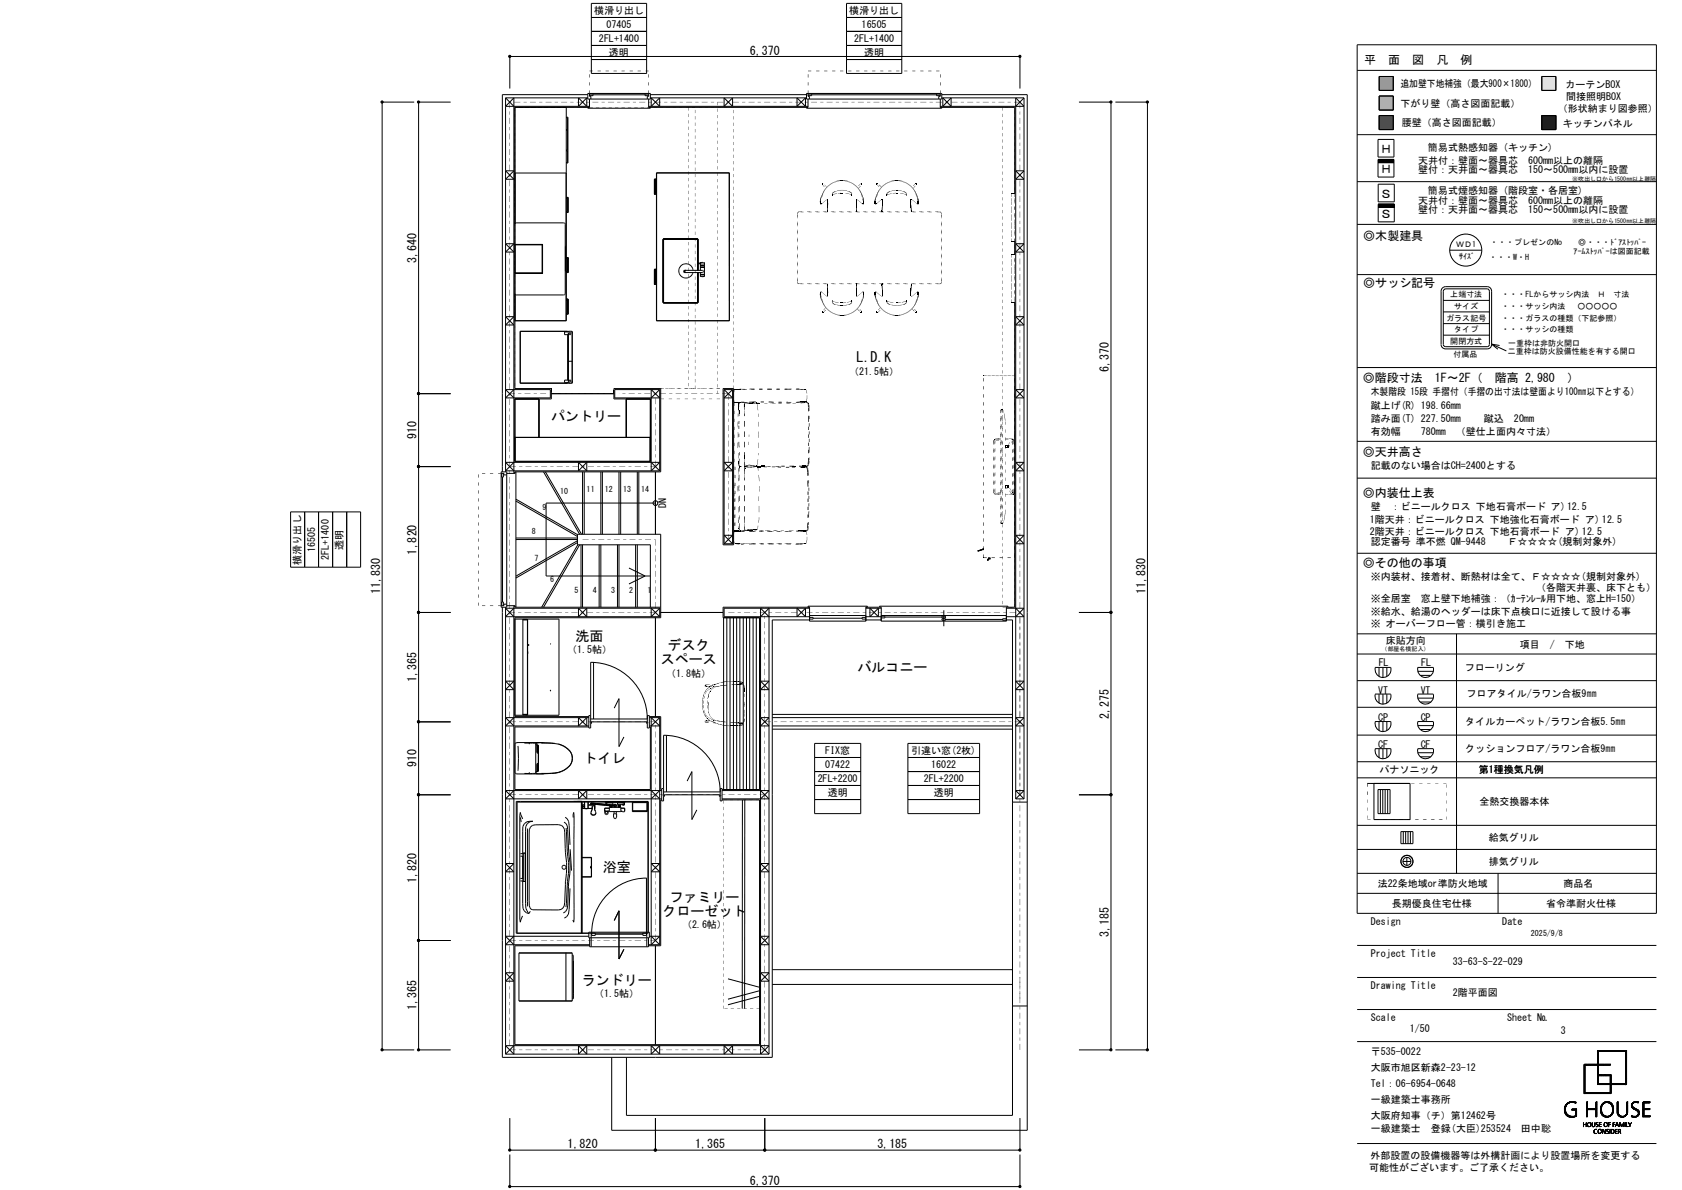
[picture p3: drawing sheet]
<svg xmlns="http://www.w3.org/2000/svg" width="420mm" height="297mm" viewBox="0 0 420 297" stroke-linecap="round" stroke-linejoin="round" font-family="sans-serif">
<defs><g id="words">
<g font-size="3.5">
<text x="213.9" y="90.4">L.D.K</text>
<text x="137.6" y="105.2">パントリー</text>
<text x="143.7" y="159.9">洗面</text>
<text x="165" y="165.8">スペース</text>
<text x="166.7" y="162.3">デスク</text>
<text x="214.1" y="167.8">バルコニー</text>
<text x="145.7" y="190.5">トイレ</text>
<text x="150.5" y="217.7">浴室</text>
<text x="167.2" y="225.1">ファミリー</text>
<text x="165.4" y="228.6">クローゼット</text>
<text x="145.2" y="245.8">ランドリー</text>
</g>
<g font-size="3">
<text x="187.2" y="13.7">6,370</text>
<text x="340.7" y="16.1">平　面　図　凡　例</text>
<text x="344.6" y="38.3">Ｈ</text>
<text x="344.6" y="43.3">Ｈ</text>
<text x="344.6" y="49.4">Ｓ</text>
<text x="340.4" y="59.8">◎木製建具</text>
<text x="344.6" y="54.4">Ｓ</text>
<text x="104" y="65.6" transform="rotate(-90 104 65.6)">3,640</text>
<text x="340.4" y="71.7">◎サッシ記号</text>
<text x="276.9" y="92.9" transform="rotate(-90 276.9 92.9)">6,370</text>
<text x="340.3" y="95.3">◎階段寸法　1F～2F（　階高 2,980　）</text>
<text x="104" y="109.6" transform="rotate(-90 104 109.6)">910</text>
<text x="340.3" y="113.7">◎天井高さ</text>
<text x="340.3" y="124">◎内装仕上表</text>
<text x="104" y="138.4" transform="rotate(-90 104 138.4)">1,820</text>
<text x="340.3" y="141.4">◎その他の事項</text>
<text x="94.9" y="148.3" transform="rotate(-90 94.9 148.3)">11,830</text>
<text x="286" y="148.3" transform="rotate(-90 286 148.3)">11,830</text>
<text x="104" y="170.3" transform="rotate(-90 104 170.3)">1,365</text>
<text x="276.9" y="179.4" transform="rotate(-90 276.9 179.4)">2,275</text>
<text x="104" y="191.5" transform="rotate(-90 104 191.5)">910</text>
<text x="104" y="220.3" transform="rotate(-90 104 220.3)">1,820</text>
<text x="276.9" y="233.9" transform="rotate(-90 276.9 233.9)">3,185</text>
<text x="104" y="252.1" transform="rotate(-90 104 252.1)">1,365</text>
<text x="141.7" y="286.6">1,820</text>
<text x="173.6" y="286.6">1,365</text>
<text x="219.1" y="286.6">3,185</text>
<text x="187.2" y="295.7">6,370</text>
</g>
<g font-size="2.5">
<text x="148.3" y="3.5">横滑り出し</text>
<text x="212" y="3.5">横滑り出し</text>
<text x="149.6" y="10.5">2FL+1400</text>
<text x="151.4" y="7">07405</text>
<text x="213.3" y="10.5">2FL+1400</text>
<text x="215.1" y="7">16505</text>
<text x="152.1" y="14">透明</text>
<text x="215.8" y="14">透明</text>
<text x="349.7" y="21.8">追加壁下地補強（最大900×1800）</text>
<text x="390.9" y="21.9">カーテンBOX</text>
<text x="349.7" y="26.8">下がり壁（高さ図面記載）</text>
<text x="389" y="28.1">（形状納まり図参照）</text>
<text x="391.1" y="25">間接照明BOX</text>
<text x="350" y="31.5">腰壁（高さ図面記載）</text>
<text x="390.3" y="31.6">キッチンパネル</text>
<text x="354.1" y="40.9">天井付：壁面～器具芯　600mm以上の離隔</text>
<text x="356.5" y="37.8">簡易式熱感知器 (キッチン)</text>
<text x="354.1" y="43.3">壁付：天井面～器具芯　150～500mm以内に設置</text>
<text x="354.1" y="50.8">天井付：壁面～器具芯　600mm以上の離隔</text>
<text x="354.1" y="53.3">壁付：天井面～器具芯　150～500mm以内に設置</text>
<text x="356.5" y="48.3">簡易式煙感知器 (階段室・各居室)</text>
<text x="212" y="93.6">（21.5帖）</text>
<text x="342.3" y="98.7">木製階段 15段 手摺付（手摺の出寸法は壁面より100㎜以下とする）</text>
<text x="342.3" y="102">蹴上げ(R) 198.66mm</text>
<text x="342.3" y="105.3">踏み面(T) 227.50mm</text>
<text x="370.5" y="105.2">蹴込　20mm</text>
<text x="342.3" y="108.6">有効幅</text>
<text x="354.8" y="108.6">780mm　（壁仕上面内々寸法）</text>
<text x="342.3" y="117.1">記載のない場合はCH=2400とする</text>
<text x="166.3" y="126.8" transform="rotate(-90 166.3 126.8)">DN</text>
<text x="342" y="130.6">1階天井：ビニールクロス 下地強化石膏ボード ア) 12.5</text>
<text x="342.3" y="127.3">壁　：ビニールクロス 下地石膏ボード ア)12.5</text>
<text x="78.7" y="137.8" transform="rotate(-90 78.7 137.8)">16505</text>
<text x="85.6" y="137.2" transform="rotate(-90 85.6 137.2)">透明</text>
<text x="342" y="133.5">2階天井：ビニールクロス 下地石膏ボード ア) 12.5</text>
<text x="342.3" y="136.1">認定番号 準不燃 QM-9448　　Ｆ☆☆☆☆(規制対象外)</text>
<text x="75.1" y="140.9" transform="rotate(-90 75.1 140.9)">横滑り出し</text>
<text x="82.1" y="139.7" transform="rotate(-90 82.1 139.7)">2FL+1400</text>
<text x="342.3" y="144.7">※内装材、接着材、断熱材は全て、Ｆ☆☆☆☆(規制対象外)</text>
<text x="383.5" y="147.6">（各階天井裏、床下とも）</text>
<text x="342.3" y="150.2">※全居室　窓上壁下地補強：（ｶｰﾃﾝﾚｰﾙ用下地、窓上H=150）</text>
<text x="342.3" y="153.4">※給水、給湯のヘッダーは床下点検口に近接して設ける事</text>
<text x="342.3" y="156.6">※ オーバーフロー管：横引き施工</text>
<text x="346.1" y="160.7">床貼方向</text>
<text x="379.5" y="161.8">項目　/　下地</text>
<text x="141.6" y="163.1">（1.5帖）</text>
<text x="344.3" y="166.3">FL</text>
<text x="354.9" y="166.3">FL</text>
<text x="365.8" y="167.6">フローリング</text>
<text x="166.3" y="169">（1.8帖）</text>
<text x="344.1" y="173.1">VT</text>
<text x="354.7" y="173.1">VT</text>
<text x="344.1" y="179.9">CP</text>
<text x="354.8" y="180">CP</text>
<text x="366.2" y="174.1">フロアタイル/ラワン合板9㎜</text>
<text x="365.9" y="180.8">タイルカーペット/ラワン合板5.5㎜</text>
<text x="206" y="188.2">FIX窓</text>
<text x="206" y="191.7">07422</text>
<text x="227.5" y="188.2">引違い窓(2枚)</text>
<text x="232.5" y="191.7">16022</text>
<text x="344.1" y="186.7">CF</text>
<text x="354.8" y="186.7">CF</text>
<text x="365.9" y="187.6">クッションフロア/ラワン合板9㎜</text>
<text x="204.2" y="195.2">2FL+2200</text>
<text x="230.7" y="195.2">2FL+2200</text>
<text x="344.4" y="193">パナソニック</text>
<text x="369.3" y="193">第1種換気凡例</text>
<text x="206.7" y="198.7">透明</text>
<text x="233.2" y="198.7">透明</text>
<text x="366.9" y="201">全熱交換器本体</text>
<text x="369.2" y="209.9">給気グリル</text>
<text x="369.2" y="215.9">排気グリル</text>
<text x="344" y="221.4">法22条地域or準防火地域</text>
<text x="390.4" y="221.4">商品名</text>
<text x="347.6" y="226.4">長期優良住宅仕様</text>
<text x="386" y="226.4">省令準耐火仕様</text>
<text x="170.3" y="231.7">（2.6帖）</text>
<text x="342.3" y="230.8">Design</text>
<text x="375.1" y="230.8">Date</text>
<text x="342.3" y="238.8">Project Title</text>
<text x="362.8" y="241">33-63-S-22-029</text>
<text x="148.3" y="249">（1.5帖）</text>
<text x="342.3" y="246.8">Drawing Title</text>
<text x="362.8" y="248.7">2階平面図</text>
<text x="342.3" y="254.8">Scale</text>
<text x="352" y="257.7">1/50</text>
<text x="376.3" y="254.8">Sheet №</text>
<text x="342.3" y="263.4">〒535-0022</text>
<text x="389.8" y="258">3</text>
<text x="342.3" y="267.4">大阪市旭区新森2-23-12</text>
<text x="342.3" y="271.4">Tel：06-6954-0648</text>
<text x="342.3" y="275.4">一級建築士事務所</text>
<text x="342.3" y="279.4">大阪府知事（チ）第12462号</text>
<text x="342.3" y="282.6">一級建築士　登録(大臣)253524　田中聡</text>
<text x="341.9" y="292.3">可能性がございます。ご了承ください。</text>
<text x="342.2" y="289.2">外部設置の設備機器等は外構計画により設置場所を変更する</text>
</g>
<g font-size="2">
<text x="363.6" y="61.8">ＷＤ1</text>
<text x="364.4" y="64.6">ｻｲｽﾞ</text>
<text x="371.8" y="64.8">・・・W・H</text>
<text x="372.1" y="61.1">・・・プレゼンのNo</text>
<text x="392.9" y="63.4">ｱｰﾑｽﾄｯﾊﾟｰは図面記載</text>
<text x="394.1" y="61.1">◎・・・ﾄﾞｱｽﾄｯﾊﾟｰ</text>
<text x="362.1" y="74.3">上端寸法</text>
<text x="363.1" y="77.1">サイズ</text>
<text x="374.9" y="77.1">・・・サッシ内法　 ○○○○○</text>
<text x="374.9" y="74.3">・・・FLからサッシ内法　Ｈ　寸法</text>
<text x="361.1" y="80">ガラス記号</text>
<text x="363.1" y="82.9">タイプ</text>
<text x="374.9" y="82.9">・・・サッシの種類</text>
<text x="374.9" y="80">・・・ガラスの種類（下記参照）</text>
<text x="362.1" y="85.8">開閉方式</text>
<text x="363" y="89">付属品</text>
<text x="376.5" y="88.4">二重枠は防火設備性能を有する開口</text>
<text x="376.6" y="86.4">一重枠は非防火開口</text>
<text x="139.9" y="123.4">10</text>
<text x="146.5" y="122.7">11</text>
<text x="151" y="122.7">12</text>
<text x="155.6" y="122.7">13</text>
<text x="160.1" y="122.7">14</text>
<text x="135.5" y="127.3">9</text>
<text x="132.8" y="133.4">8</text>
<text x="133.5" y="140">7</text>
<text x="137.4" y="145.4">6</text>
<text x="143.5" y="148.1">5</text>
<text x="148" y="148.1">4</text>
<text x="152.6" y="148.1">3</text>
<text x="157.1" y="148.1">2</text>
<text x="161.7" y="148.1">1</text>
<text x="382.3" y="233.6">2025/9/8</text>
</g>
<g font-size="1.5">
<text x="392.6" y="45.1">※吹出し口から1500㎜以上離隔</text>
<text x="392.6" y="55.8">※吹出し口から1500㎜以上離隔</text>
<text x="345" y="162.6">（部屋名横記入）</text>
</g>
</g></defs>
<path d="M344.4 19.1h3.5v3.5h-3.5z" fill-rule="evenodd" fill="#979797" stroke="#979797" stroke-width=".25"/>
<g fill="none" stroke="#000" stroke-width=".25">
<path d="M147.7 .8h13.8v17.5h-13.8zM147.7 4.4h13.8M147.7 7.8h13.8M147.7 11.3h13.8M147.7 14.9h13.8M211.4 .8h13.8v17.5h-13.8zM211.4 4.4h13.8M211.4 7.8h13.8M211.4 11.3h13.8M211.4 14.9h13.8M338.9 17.6h74.7M338.9 11.2h74.7v216.8h-74.7z"/>
<path d="M344.4 19.1h3.5v3.5h-3.5zM385 19.1h3.5v3.5h-3.5zM103.4 25.5h-8v236.5h8M112.5 25.5h-8v236.5h8M126.2 24.4v93.4M126.2 24.4h20.6M126.2 24.4l2.1 2.1M127.3 22.1v-8h127.4v8M141.4 37.5h.3v3.1h-.3M141.4 26.8v53.3h-12.8M141.4 29.3h.4v11.4h-.4M141.4 37.4h.4"/>
<path d="M141.4 29.4h.3v3h-.3M141.4 32.5h.4M141.4 32.3h.3M141.4 37.7h.3M141.7 32.5v4.9M144.4 24.4v2.1l2.1-2.1v2.1zM146.8 23.3h15.6v1.4h-15.6zM146.8 26.8v.2h15.6v-.2M146.8 23.6h-21.4v94.2M147.2 24.7v2.1h-18.6v70.2h9.1v2.6h-9.1v15.5h33.8v-15.5h-9.1v-2.6h11.7v20.8h-36.4v.4h-2.1M147.2 26.5h-21l2.1-2.1v93.8M147.2 23.3v.7h.3v.7"/>
<path d="M147.2 23.5h.9v.4h-.9M148.1 23.7h13M162 24.7v2.1h39.8v-2.1M162 26.5h39.8M162 23.3v.7h-.4v.7M162 23.5h-.9v.4h.9M162.4 23.6h39M162.4 24.4h39M162.6 24.4l2.1 2.1v-2.1l-2.1 2.1zM180.8 24.4v2.1l2.1-2.1v2.1zM199 24.4v2.1l2.1-2.1v2.1zM201.4 23.3h33.8v1.4h-33.8z"/>
<path d="M201.4 26.8v.2h33.8v-.2M201.8 23.5h.8v.4h-.8M201.8 23.3v.7h.3v.7M202.6 23.7h31.2M234.8 24.7v2.1h18.6v21.5M234.8 26.5h20.9l-2.1-2.1v175M234.8 23.5h-1v.4h1M234.8 23.3v.7h-.4v.7M235.2 23.6h21.3v258.5h-103.8v-18.2M235.2 24.4h20.5M235.4 24.4v2.1l2.1-2.1v2.1zM255.7 24.4v175"/>
<path d="M255.7 24.4l-2.1 2.1M269.4 25.5h8v236.5h-8M278.5 25.5h8v236.5h-8M338.9 33.6h74.7M344.1 34.8h4v4.4h-4zM344.1 39.8h4v4.4h-4zM344.1 39.9h4M344.1 39.8h4M344.4 24h3.5v3.5h-3.5zM344.4 28.8h3.5v3.5h-3.5zM385 28.8h3.5v3.5h-3.5zM126.2 42.6h2.1l-2.1 2.1h2.1z"/>
<path d="M128.6 43.2h12.8M128.6 55.8l.2-.2h12l.3 .2v17.6l-.3 .2h-12l-.2-.2M141.4 43.2v36.9M141.4 49.3h.5M141.4 49.5h.2zM141.6 49.5v3.3h-.2M141.9 49.3v3.7h-.5M141.9 49.3h-.5M163.4 48.5h.1M163.4 48.5h.5M163.9 45h-.2v3.3h.2h-.2M163.9 44.7h-.5v3.8"/>
<path d="M163.9 43.2v36.9h18.2M163.9 43.2h18.2M164 43.1l-.1 .1M164 43.1v37M164 43.1h18.1M165.6 59.6l.1 16M165.6 59.7l.1 15.9M165.7 59.6h8.5M165.7 59.6l-.1 .1M165.7 59.7h.1M165.7 59.7v15.9M165.7 59.7h8.4"/>
<path d="M165.7 59.6v.2M165.8 59.6h-.2M165.8 59.6l-.1 .1M174.1 59.6h.1M174.1 59.6l.1 .1M174.1 59.7h.1M174.2 59.6l.1 7.9M174.2 59.7v7.8M174.2 59.6v.1M174.2 59.6v7.9M182.1 43.1v.1M182.1 43.1v37"/>
<path d="M182.1 43.2v36.9M253.6 42.6h2.1l-2.1 2.1h2.1zM338.9 56h74.7M338.9 45.3h74.7M344.1 40.6h4M344.1 40.5h4M344.1 40.4h4M344.1 40.3h4M344.1 40.2h4M344.1 40.1h4M344.1 40h4M344.1 51.7h4"/>
<path d="M344.1 46h4v4.4h-4zM344.1 51h4v4.4h-4zM344.1 51.6h4M344.1 51.5h4M344.1 51.4h4M344.1 51.3h4M344.1 51.2h4M344.1 51.1h4M126.2 60.8h2.1l-2.1 2.1h2.1zM126.2 79h2.1l-2.1 2.1h2.1zM128.6 61h6.9v7.2h-6.9M128.6 68.1h6.9"/>
<path d="M130.6 61h.1M132 61h.1M135.3 61h.1M135.5 61.1l-.1-.1-.1 7.2M135.5 61h-6.9l6.8 .1M141.1 61.5v6.2M141.4 64.5h.2v3.3h-.2M141.4 74.9h.2v3.3h-.2M141.4 64.3h.5v3.7h-.5M141.4 74.7h.5v3.7h-.5M163.4 67.3v3.7h.5M163.4 67.2h.5"/>
<path d="M163.4 67.3h.1M163.4 67.2v.1M163.4 67.2l.5 .1M163.9 67.4h-.2v3.4h.2M165.6 75.5l.1 .1M165.6 75.4l.1 .1M165.7 75.5v.1M165.7 75.6h8.5M165.7 75.5h8.5M170.9 67.6v.3M170.9 67.9l.2 .1M171 67.6h-.1"/>
<path d="M171.1 67.5h4.4l.1 .4-.3 .1h-4.4l-.2-.4 .5-.1M171.1 68h.1M171.1 67.5l-.2 .1M171.1 67.5l-.1 .1M173.1 67.5a1.79 1.79 0 0 0-2.7-1.5 1.79 1.79 0 0 0-.2 3 1.79 1.79 0 0 0 2.8-1M174.2 68v7.5M174.2 75.5h.1M174.2 68v7.6M174.2 75.5h-.1M174.2 75.4v.1M174.3 68v7.4M174.3 75.4l-.1 .2"/>
<path d="M174.3 75.4l-.1 .1M174.3 65.8h.7M174.3 65.7h.7M174.3 65.7h.1M174.4 65.7l-.1 .1M174.9 68.5h1M174.9 66.7h1M174.9 69h1M174.9 69h.3M174.9 66.2h1M174.9 65.6h1M174.9 65.6v.1"/>
<path d="M174.9 65.8v1.7M174.9 68v1M175 68.5h.1M175.2 69h.1M175.3 65.5l-.4 .1M175.3 65.5h-.1M175.3 65.5h.2M175.7 68.5h.1M175.7 69h-.3M175.8 65.6h.1M175.9 65.6v3.4M175.9 69h-.1"/>
<path d="M253.4 75.5v76.1h-2.1v3.4h-31.3v-1.4h31.3M253.4 60.3v3.2M253.6 60.8h2.1l-2.1 2.1h2.1zM253.6 79h2.1l-2.1 2.1h2.1zM338.9 68.5h74.7M360.4 77.9h11.5M360.4 75h11.5M360.9 71.5h10.4a1.1 1.1 0 0 1 1.1 1.2v13.2a1.07 1.07 0 0 1-1.1 1.2h-10.4M360.9 72.1h10.4l.3 .1 .3 .5-.1 13.6-.5 .2h-10.4M361 72.1l-.4 .2-.2 .4v13.3l.1 .3 .5 .2M361 71.5a1.14 1.14 0 0 0-1.2 1.2v13.2a1.1 1.1 0 0 0 1.2 1.2M362 62.4h8"/>
<path d="M104.5 98.3h8M128.3 97.2l-2.1 2.1h11.2v-2.1h-11.2l2.1 2.1M129.9 82.7h11.8v.1M129.9 82.7v13M129.9 82.7h11.8M134.6 99.6v9.6M137.7 98.3h15.6M141 82.8h1.2l.3 .3v.4h-.3v-.4h-.3v.4h-.9zM141 94.9h.9v.3h.3v-.3h.3v.3l-.3 .3h-1.2zM141.7 83.5v11.4M141.7 95.5v.2h-11.8M141.7 95.6l-11.8 .1"/>
<path d="M141.7 82.8h.2M141.9 83.1v12.1M141.9 95.5v.2l1-.2M141.9 90.2h1M142.7 82.7l.2 .1M142.9 82.8l-1-.1v.1M142.9 82.8v12.7M142.9 95.5l-.2 .2M156.4 99.6v9.6M164.7 97.2h-11.2v2.1h11.2l-2.1-2.1v20.3l2.1-2.1h-38.5l2.1 2.1M164.7 97.2v20.3M164.7 97.2l-2.1 2.1"/>
<path d="M180.6 97h2.6v39h-2.6zM180.8 97.2v38.5M180.8 97.2l2.1 2.1h-2.1l2.1-2.1M180.8 97.2h2.1M182.9 97.2v38.5M253.6 97.2h2.1l-2.1 2.1h2.1zM338.9 91.7h74.7M360.4 80.8h11.5M360.4 83.7h11.5M372.4 85.9l3.7 1.7M372.4 85.9l2 .3M372.4 85.9l1.6 1.3"/>
<path d="M104.5 116.5h8M125.1 117.8h1.4v33.8h-1.4zM125.1 118.2h.7v.3h.7M125.3 118.2v.9h.4v-.9M125.5 119.1v31.1M128.3 115.4l-2.1 2.1h38.5M128.6 109.2h33.8M128.8 117.8v33.8M135.7 117.8l9 15.5M136.2 117.8l9 15.5M144.4 115.4v2.1l2.1-2.1v2.1zM145.5 117.8v15.5"/>
<path d="M145.9 117.8v15.5M150 117.8v15.5M150.4 117.8v15.5M154.6 117.8v15.5M155 117.8v15.5M159.1 117.8v15.5M159.5 117.8v15.5M162.6 115.4l2.1 2.1M163.7 117.8v15.5M180.8 115.4h2.1l-2.1 2.1h2.1zM253.6 115.4h2.1l-2.1 2.1h2.1zM338.9 110.2h74.7"/>
<path d="M338.9 119.3h74.7M72.6 127.8h17.4v13.8h-17.4zM76.1 127.8v13.8M79.5 127.8v13.8M83.1 127.8v13.8M86.6 127.8v13.8M128.8 134.7h15.4M128.8 134.3h15.4M128.8 125.1l15.4 8.8M128.8 124.6l15.4 8.8M144.2 135.4l-15.4 8.9M144.2 135l-15.4 8.8"/>
<path d="M144.3 136l-9 15.6M144.7 136l-9 15.6M145.1 136v15.6M145.5 136v15.6M149.6 136v15.6M150 136v15.6M154.2 136v15.6M154.6 136v15.6M158.7 136v15.6M159.1 136v15.6M163.7 125.6h-27.3v18.2h26M180.8 135.7l2.1-2.1h-2.1l2.1 2.1"/>
<path d="M180.8 135.7h2.1M244.2 137.5h.1M244.4 137.4l-.2 .1M244.4 137.4l.1 .1M244.4 137.5h-.2M244.6 137.4h.1M244.6 137.4l-.1 .1M244.6 137.4l-.4 .1M244.9 137.2h.2l-.5 .2M245 137.2h.1M245 137.2l-.4 .2M245 137.2v.1"/>
<path d="M245.2 137.2h.1M245.2 137.2h-.2M245.3 137.1l-.9 .3M245.3 137.1l.1 .1M245.3 137.1v.1M245.3 137.2h-.1M245.4 137.1v.1M245.4 137.2h.1M245.4 137h.2M245.5 137.1h.1M245.5 137v.1M245.5 137l.1 .1"/>
<path d="M245.6 137.1h-.3M246.6 139.8h.1M246.7 139.7l-.1 .1M246.8 139.3v.1M246.8 139.4h.2M246.8 139.5l-.2 .3M246.8 139.5v.1M246.8 139.8h.1M246.8 139.6h.1M246.8 139.5v.3M246.9 139.4h.1M247 139.3v.1"/>
<path d="M247 139.3l-.2 .2M247 139.2v.1M247 139.4l-.2 .1M247.1 139.2l-.1 .2M247.1 139.2v.4zM247.1 139.3l.1 .1M253.6 133.6h2.1l-2.1 2.1h2.1zM338.9 138.1h74.7M104.5 152.9h8M125.3 151.2v-1h.4v1M125.4 151.6v112.3h67.4v-109.2h9.3M126.2 151.6v111.5"/>
<path d="M126.5 151.2h2.1v.4h36.4M126.5 150.8h-.7v.4h-.7M128.3 151.2v111.9l-2.1-2.1h65.8l-2.1 2.1v-111.3l2.1 2.1M128.3 151.8l-2.1 2.1h38.5M128.6 154.5h11v24h-11M130.6 154.7h1.1M130.6 154.6h1.1M130.6 154.5v24M131.4 154.5v.1M131.6 154.5v.1M131.7 154.5v24M144.4 151.8v2.1l2.1-2.1v2.1z"/>
<path d="M157.1 141.8l4 2-4 2M162.4 151.6v-15.6h-18.2v-2.7h20.8v20.9h-36.4v24.7h18.4M163.7 154.2v24.7M164.7 151.8l-2.1 2.1v-2.1l2.1 2.1M164.7 151.8v2.1M164.7 151.8h-38.5l2.1 2.1M165 152.9h15.6M180.7 154.2v42.9M181.5 154.2v42.9M182.3 154.2v42.9M183.1 154.2v42.9M183.9 154.2v42.9"/>
<path d="M184.7 154.2v42.9M185.6 154.2v42.9M186.4 154.2v42.9M187.2 154.2v42.9M188 154.2v42.9M188.8 154.2v42.9M189.9 153.9l2.1-2.1v111.3M199 151.8v2.1l2.1-2.1v2.1zM201.8 151.6v-.3h14.8v.3M202.1 151.8h-21.3v2.1h21.3M202.1 153.6h14.1M202.1 154.1h.9v.4h-.9"/>
<path d="M203 154.3h12.3M216.2 153.9h3.8M216.2 151.8h3.8M216.2 154.7h3.8M216.2 154.1h-.9v.4h.9M217.2 151.8v2.1l2.1-2.1v2.1zM219.6 151.6v-.3h32.1v.3M220 155v-3.4h-3.8v3.4h-14.1v-3.4h-21.5v2.6h9.1v42.9h-9.4M220 153.8h.9v.4h-.9M220.9 154h14.3M235.2 153.8h.9v.4h-.9zM235.2 154.4h.9v.4h-.9z"/>
<path d="M235.7 152.3v4M236.1 154.6h14.3M251.3 154.7h1.5v123.7h-96.4v-14.5M251.3 151.8h4.4l-2.1 2.1M251.3 154.4h-.9v.4h.9M253.6 151.8l2.1 2.1h-4.4M269.4 152.9h8M338.9 158.2h74.7M363.7 158.2v59.8M126.2 170h2.1l-2.1 2.1h2.1zM128.3 179.1l-2.1 2.1h20.8M130.6 178.3h1.1"/>
<path d="M130.6 178.4h1.1M131.4 178.4v.1M131.6 178.4v.1M131.7 162.6v.6M131.7 160.9h.4l-.4 .1M131.7 161h.4M137.4 172.3l.1 .1M137.4 160.7h.1zM137.5 172.3h.1M137.5 172.4h-.2h.2M137.5 172.3v.1M144.4 179.1v2.1l2.1-2.1v2.1z"/>
<path d="M147 179.1h-20.8l2.1 2.1M147.5 178.6h-.5v3.1h.5v-16.4a14.1 14.1 0 0 1 14.1 14.2h-14.1M148.2 165.3v14.2M153.4 176.7l1.2-2.3v12l1.2-2.5M161.6 178.6h.5v3.1h-.5v-1.2h.2zM162.1 178.9h2.9v18.2h.2M162.1 179.1h2.6M164.7 179.1v56.7M164.7 179.1l-2.1 2.1M189.9 179.1h2.1l-2.1 2.1h2.1zM189.9 170h2.1l-2.1 2.1h2.1zM192.8 178.3h60"/>
<path d="M192.8 179.1h60M253.6 179.1h2.1l-2.1 2.1h2.1zM253.6 170h2.1l-2.1 2.1h2.1zM338.9 163.2h74.7M338.9 169.9h74.7M338.9 176.5h74.7M343.4 173.2h3.9M343.4 166.6h3.9a1.99 1.99 0 0 1-2 2.5 1.99 1.99 0 0 1-1.9-2.5zM343.4 173.3a1.99 1.99 0 0 0 1.9 2.4 1.99 1.99 0 0 0 2-2.4M344.3 166.6v2.2M344.3 173.3v2.2M345.3 166.6v2.5"/>
<path d="M345.3 173.3v2.5M346.3 166.6v2.2M346.3 173.3v2.2M354 173.2h3.9M354 167.6h3.9M354 174.2h3.9M354 166.6h3.9a1.99 1.99 0 0 1-1.9 2.5 1.99 1.99 0 0 1-2-2.5zM354 173.3a1.99 1.99 0 0 0 2 2.4 1.99 1.99 0 0 0 1.9-2.4M354.6 168.6h2.7M354.6 175.2h2.7M104.5 180.2h8M104.5 198.4h8"/>
<path d="M128.3 197.3l-2.1 2.1h39M128.6 192.8l.4 .4 6.8-.1M129 185.5h.1M129.1 193h-.1M129.3 186.2l.2 3.1-.2 3.1M130.9 185.5h1.9M130.9 193l1.9 .1M132 192.8l.3 .2M132.3 185.5l-.3 .2M133.7 185.5h-.8M133.7 185.5v7.5M133.7 185.5h.5"/>
<path d="M133.9 192.6h.5M133.9 192.6v.5l-1-.1M133.9 185.9h.5M133.9 185.9l.5 .1M133.9 193.1h.2M133.9 193.1h.3M134.1 187.9h.3M134.1 187.9v-1.9h.3v6.5l-.5 .1M134.1 190.6v1.9M134.1 187.9l.3 .1M134.1 190.6h.3M134.2 193l-.3 .1"/>
<path d="M134.2 186v1.8M134.2 190.7v1.8M134.2 193.1h.2M134.4 190.5l-.3 .1M134.4 185.4h-.5v.5M134.5 186v6.5M135.2 185.5l3.4 .1 1.6 .4M135.8 185.4l-6.8-.1-.4 .5M135.8 193.1l-.1 .1M135.8 185.4l2.8 .1M135.8 185.4h-1.6M139.4 192.8l-4.2 .2"/>
<path d="M139.4 185.7l2 .9M140.8 186.2l1.6 1.3M140.8 192.2a8.1 8.1 0 0 1-5 .9M140.8 192.3l-.6 .3M141.9 187l.5 .5M141.9 191.5l-.5 .4M141.9 191.4l-1.1 .9M142.4 187.5l.3 .5M142.7 188a2.6 2.6 0 0 1 0 2.5M142.7 188a3.5 3.5 0 0 1 0 2.5M142.7 190.5l-.8 1M142.7 190.5l-.3 .5"/>
<path d="M144.4 197.3v2.1l2.1-2.1v2.1zM147 181.4h-18.4v15.7h33.8v-15.7h-.3M147.5 180.2h14.1M147.7 180.2v.4h-.2M161.5 180.2v.4h.1M162.1 181.2h2.6l-2.1-2.1v56.7l2.1-2.1h-2.6M162.6 197.3l2.1 2.1M164.7 197.3l-2.1 2.1M165.2 199.6h-.2v36.5h-3.1M165.2 197.3h-39l2.1 2.1M165.7 196.8h-.5v3.1h.5v-16.4a14.1 14.1 0 0 1 14.1 14.2h-14.1M165.7 198.4h14.1"/>
<path d="M165.9 198.4v.4h-.2M166.4 183.5v14.2M171.6 194.9l1.2-2.3v12l1.2-2.5M179.6 198.4v.4h.2M179.8 196.8h.5v3.1h-.5v-1.2h.2zM180.3 199.6h9.4v61.1h-61.1v-24.6h18.6M180.3 197.3h11.7l-2.1 2.1M185.4 199.6l-.1 52.2M186 199.6l-.1 52.2M189.9 197.3l2.1 2.1h-11.7M192.8 182h60M192.8 181.2h60"/>
<path d="M203.4 185.5h11.5v17.6h-11.5zM203.4 189.1h11.5M203.4 192.6h11.5M203.4 196h11.5M203.4 199.6h11.5M226.7 185.5h17.9v17.6h-17.9zM226.7 189.1h17.9M226.7 192.6h17.9M226.7 196h17.9M226.7 199.6h17.9M253.6 199.4l2.1-2.1h-2.1l2.1 2.1M253.6 199.4h2.1"/>
<path d="M269.4 198.4h8M338.9 194.1h74.7M338.9 183.5h74.7M338.9 190.1h74.7M341.4 195.5h10.7v9.1h-9v-9.1M343.4 180.1h3.9a1.99 1.99 0 0 1-2 2.5 1.99 1.99 0 0 1-1.9-2.5zM343.4 186.9h3.9a1.99 1.99 0 0 1-2 2.5 1.99 1.99 0 0 1-1.9-2.5zM344.1 197.1h3v6h-3zM344.3 180.1v2.2M344.3 186.9v2.2M344.7 197.1v6M345.3 197.1v6"/>
<path d="M345.3 180.1v2.5M345.3 186.9v2.5M345.9 197.1v6M346.3 180.1v2.2M346.3 186.9v2.2M346.5 197.1v6M354 180.1h3.9M354 181.1h3.9M354 186.9h3.9M354 187.9h3.9M354 180.1a1.99 1.99 0 0 0 2 2.5 1.99 1.99 0 0 0 1.9-2.5M354 186.9a1.99 1.99 0 0 0 2 2.5 1.99 1.99 0 0 0 1.9-2.5"/>
<path d="M354.6 182.1h2.7M354.6 188.9h2.7M126.2 215.5h2.1l-2.1 2.1h2.1zM128.9 200h32.9v32.9h-32.9zM130 219.2h.6M130 219.9h.6M130 213.7h.6M130 213.1h.6M130 204l.1 1.2M130.5 213.1l.1-6.8a2.01 2.01 0 0 1 2.5-1.3l-.8 .1-.6 .5-.4 .7-.1 19.2 .1 1.2 .7 1.3M130.5 204.4l-.6-1.6-.1 .7 .1 26.7 .6-1.6M130.5 219.9l.1 6.8 .8 1.1 .6 .2"/>
<path d="M130.5 213.7v5.5M130.6 212.9v7.1M131.1 212.9v7.1M131.2 212.9h-.6v7.1h.6M131.7 206.8v19.4M132.5 206.4l.5-.4 .6-.1 5.8-.1a1.68 1.68 0 0 1 1.6 1.9l.3 6.2a26 26 0 0 1-.1 6.9l-.2 4.4a1.64 1.64 0 0 1-1.6 1.9h-6.4l-.5-.2-.2-.4-.2-1.7v-16.6l.1-1.1zM140.8 205.2l.6 .4 .2 .6 .8 9.9-.4 4.1-.2 5.7-.2 1-.4 .6-.5 .4M141.1 204l.5 .4 .4 .6 .3 5.9M141.4 206.7l.2 5.9a19.7 19.7 0 0 1 .1 7.4l-.4 6.4M142.4 212l.3 5.3M143.1 204l.2-1.2v27.4l-.3-.6M145.2 200v32.9"/>
<path d="M145.3 200v32.9M145.3 214.1h2.4v2.1h-.3v.5h.3v2.1h-2.4M145.3 214h2.4v4.9h-2.4M145.4 201.5v.3M145.4 201h.5M145.4 201.3l.4 .1M145.4 200.9v.9M145.4 200.9v.3M145.4 201.8h.5M145.4 201.8h2.5M145.4 200.9h.5M145.5 201.4h.3"/>
<path d="M145.5 201.3v.1M145.8 201.3v.1M145.9 201.8l.1-1.8v1.8h.4M146.2 201.8h.2M146.6 201.8h-.2M146.8 200v1.8h-.4M146.9 201.8h1M146.9 201h1.6M146.9 200.9h1.6M146.9 200v1.8M147.4 200.6l.3 .3zM147.5 200.4l.3 .5"/>
<path d="M147.5 200.4l-.1 .2M147.5 202.9l.2 .4M147.5 202.9l.1 .1M147.6 200.4l3.7 .3M147.6 200.4l.3 .5M147.6 200.4h-.1M147.7 203.3l-.1-.2a.72 .72 0 0 0 1.1 0v.2M147.7 203.3a.63 .63 0 0 0 1 0M147.7 202.4l-.1 .2M147.7 200.6l3.6 .3M147.8 200.7l4.5 .4M147.8 200.7l4.5 .3"/>
<path d="M147.9 201.3v.2M147.9 201.8v.3M147.9 201.3h.1M147.9 201.3l-.4 1.6M147.9 201.3v.5M147.9 201.3l.3-.2 .2 .2M148.4 201.3l.4 1.6M148.4 201.3l.1 .8M148.5 200.9v.9zM148.8 202.9l-.1 .4M148.8 202.9v.1M151 202.2v.3"/>
<path d="M151 201.7l.1 1.5 .5 .1 .2-.3 .1-.5h.2M151 201.7v.5M151 201.7h1.1M151 200.1l.2 .1 4.9-.1M151 200.1h5.1M151 200v.1M151.1 200v.1M151.2 202.3l.1 .8 .3-.1 .1-.7M151.2 202.5h.5M151.2 202.4h.5M151.3 200.4h1.7v.4l-5.3-.4 .3 .5M151.3 200v.9h.5"/>
<path d="M151.6 200.2v.1M151.7 200.2v.2M151.8 200.8v.1M151.8 200.9l.5 .1M151.8 202.6h.1M151.9 200.8l.4 .1M151.9 200v.2M151.9 202.3v.2M151.9 202.4h.2M152 200v.1M152 200.1v.1M152.1 201.5h2.9v1.1h-2.9z"/>
<path d="M152.3 201h.6v.3h-.6zM152.3 200.8v.7M152.4 200.8v.2M152.8 200.8v.2M152.8 201h.4M152.8 200.9l.5 .1-.5-.1M152.8 200.8v.7M152.9 201.2h.4M152.9 201.1h.4M153.2 201a.34 .34 0 0 1 .5-.3 .34 .34 0 0 1 .1 .6M153.2 201l.1 .2M153.3 201.2l.1 .1"/>
<path d="M153.3 202.6v.5M153.4 201v.4M153.4 201v.5M153.5 204.3h.1M153.5 204.3l-.3-.3v-.9h.8v.9l-.4 .3M153.6 200.8l.2 .1M153.6 200.8l-.2 .1v.3M153.6 200.8l.2 .2M153.6 200.8l-.2 .2M153.7 204.3h-.1M153.8 201.2h.1M153.8 201v.5"/>
<path d="M153.8 201.4l-.5 .1M153.8 200.9v.3M153.9 202.6v.5M154.3 201h.6v.3h-.6zM154.3 200.8v.7M154.9 200.8v.7M155 202.5h.4M155 201.7h1M155 202.4l.4 .1M155.2 200v.2M155.4 202.5h.6M155.4 200.8l.5 .1v-.5h-1.7v.4h1.7"/>
<path d="M155.4 200.2v.2M155.6 200.2v.1M155.8 200.2v.2M155.9 200v.9M156 201.7v.8M156.1 200v.1M157.9 200v2.6h3.7v-2.6M158 200.3h3.5v2.2h-3.5zM158 202.4h3.5M161.8 200.2h-32.7v32.7M162.6 215.5h2.1l-2.1 2.1h2.1zM189.9 215.5h2.1l-2.1 2.1h2.1z"/>
<path d="M252.8 200.2h3.7M338.9 218h74.7M338.9 212h74.7M338.9 206h74.7M349.8 207.6h3v3h-3zM350.3 215h2M350.4 207.6v3M351 207.6v3M351.3 214v2M351.6 207.6v3M352.2 207.6v3M374.1 218v10"/>
<path d="M104.5 234.7h8M128.3 233.7l-2.1 2.1h21M129.6 237.8h13.3v12.1l-13.3-.1zM129.6 237.9h13.3M132.4 227.4l-.4 .6M141.3 237.8v12.1M142.3 221.7l-.4 6.4-.4 .7-.6 .4M142.9 238.4h.2v10.9M143.2 239.8l-.1 9.5M147 233.7h-20.8l2.1 2.1M147 232.7h15.1v1.4h-15.1zM147.2 234.1v2.2h14.7v-2.2"/>
<path d="M147.6 232.7v3.6M148.6 232.9v.6h-.9a13.7 13.7 0 0 1 13.8-14.3l-.1 14.3h-.9v-.6M148.6 233.2h11.9M153.4 229.7l1.2-2.4v12.1l1.2-2.5M161.5 232.7v3.6M161.9 235.8h2.8M162.6 233.7l2.1 2.1M163.7 236.1v24.6M189.9 233.7h2.1l-2.1 2.1h2.1zM338.9 236h74.7M338.9 223h74.7M126.2 242.8h2.1l-2.1 2.1h2.1z"/>
<path d="M143.1 249.3h-.2M181.8 244.3l7.7 2.1M189.5 248.7l-7.7 2.1M189.5 247.3l-7.7 2.1M189.9 242.8h2.1l-2.1 2.1h2.1zM192.8 242h60M192.8 245.7h60M252.8 251.1h3.7M338.9 244h74.7M338.9 252h74.7M338.9 260h74.7M126.2 263.1h65.8"/>
<path d="M127.3 279.1v8h127.4v-8M128.3 261l-2.1 2.1M144.4 261v2.1l2.1-2.1v2.1zM162.6 261v2.1l2.1-2.1v2.1zM163.7 279.1v8M180.8 261v2.1l2.1-2.1v2.1zM189.9 261l2.1 2.1M191 279.1v8M390.6 277.2l.5 .5M390.6 277.1l.4 .4M390.6 277l.4 .5M390.6 276.9l.3 .4"/>
<path d="M390.6 276.7l.3 .4M390.6 276.6l.3 .4M390.6 276.6l.3 .3M390.6 276.5l.3 .3M390.7 277.5l1.3 1.3-.5-.5M390.7 277.4l.5 .5M390.7 277.3l.4 .5M390.7 276.4l.2 .2M390.7 277.6l1.2 1.2M390.7 276.2l.2 .2M390.7 277.7l1.1 1.1M390.8 277.9l.8 .8"/>
<path d="M390.8 277.8l.9 1M390.8 275.9l.2 .3M390.8 276l.3 .1M390.8 275.8l.3 .3M390.9 278.1l.5 .5M390.9 277.2l-.3-.4 .3 .4M390.9 276.7l-.2-.3 .2 .3M390.9 275.7l.2 .4-.2-.3M390.9 275.7l.3 .2-.2-.3 .3 .2M390.9 276.5l-.2-.3 .2 .4M391 275.6l.2 .2M391 276.3l-.3-.2 .3 .3"/>
<path d="M391.1 275.5l.2 .3M391.1 275.5l.2 .2M391.1 275.5l.3 .2M391.2 275.4l.2 .2M391.2 278l-.5-.6 1.4 1.4M391.3 275.3l.3 .2M391.5 275.2l.2 .2M391.5 275.5l-.3-.1 .3 .2M391.6 275.5l-.2-.2 .2 .2M391.6 275.2l.1 .2M391.6 275.1l.2 .2M391.6 275.5l-.2-.2 .1 .2"/>
<path d="M391.6 278.4l.5 .4M391.7 275.1l.2 .2M391.7 275.1l.3 .2M391.7 278.4l.4 .4M391.8 278.4l.4 .4M391.8 278.5l.5 .3-.4-.3M392 278.5l.4 .3-.4-.2M392.1 275l.2 .2M392.1 275l.3 .2M392.1 278.6l.5 .2-.3-.2M392.2 275.2l-.3-.2 .2 .3M392.2 275l.3 .2"/>
<path d="M392.3 275l.3 .2M392.3 278.6l.3 .2M392.4 275l.3 .2M392.4 278.6l.3 .2M392.5 275l.3 .2M392.5 277v.1M392.5 276.9v.2M392.5 276.9l.1 .2M392.5 278.6l.3 .2-.2-.2M392.6 276.8l.3 .3M392.6 275l.3 .2M392.6 278.6l.2 .2"/>
<path d="M392.6 278.6l.4 .2M392.6 276.8l.4 .3-.3-.3M392.6 275l.4 .2M392.7 277.1l-.2-.3 .3 .3M392.7 275l.4 .2M392.7 276.8l.4 .3M392.7 276.8l.3 .3M392.8 278.6l.2 .2M392.8 276.8l.3 .3M392.9 275l.3 .3-.3-.3M392.9 276.8l.3 .3M392.9 275l.5 .3"/>
<path d="M392.9 278.6l.3 .2M393 276.8l.3 .3-.2-.3M393 275l.4 .4M393 278.6l.4 .2M393 276.8l.3 .3M393.1 276.8l.6 .6M393.1 278.8l-.3-.2 .3 .2M393.1 276.8l.6 .5M393.1 275l.4 .4M393.2 276.8l.5 .4M393.2 275l.3 .3-.2-.3M393.3 278.5l.2 .2"/>
<path d="M393.3 276.8l.4 .4M393.4 276.8l.3 .3M393.4 275l.1 .2-.1-.2M393.4 278.1l.3 .4-.3-.3M393.4 278l.3 .4M393.4 278l.3 .3M393.4 277.7l.3 .5-.3-.3M393.4 277.5l.3 .5M393.4 277.4l.3 .3M393.4 277.2l.3 .5M393.4 276.8l.3 .1M393.4 278.7l-.2-.2 .3 .2"/>
<path d="M393.4 278.4l.2 .2M393.4 278.2l.3 .4M393.4 277.5l.3 .3M393.4 277.3l.3 .2M393.5 275.1h.1M393.5 276.8l.2 .1M393.6 276.8l.1 .1M393.7 276.8h.1M395.5 272.9v.1M395.5 272.2l.3 .5M395.5 272.1l.3 .3M395.5 271.9l.3 .4"/>
<path d="M395.5 271.8l.3 .4M395.5 271.5l.3 .5M395.5 271.4l.3 .3M395.5 271.1l.3 .4M395.5 270.9l.3 .3M395.5 270.8l.3 .3M395.5 270.6l.3 .4M395.5 270.5l.3 .3M395.5 270.4l.3 .3M395.5 270.3l.3 .3M395.5 270.2l.3 .4-.3-.3M395.5 268.3l.3 .4"/>
<path d="M395.5 268.5l.3 .3M395.5 268.8l.3 .3M395.5 268.9l.3 .3-.3-.3M395.5 269l.3 .3M395.5 269.1l.3 .3M395.5 269.2l.3 .3-.3-.3M395.5 269.3l.3 .3-.3-.2M395.5 269.4l.3 .3M395.5 269.5l.3 .3M395.5 269.6l.3 .3M395.5 270.1l.3 .3M395.5 269.8l.3 .3"/>
<path d="M395.5 272.5l.5 .5M395.5 272.7l.4 .3-.4-.2 .2 .2M395.5 265.9l.3 .4M395.5 266.3l.3 .2M395.5 266.2l.3 .4-.3-.3M395.5 266.4l.3 .3M395.5 265.7l.3 .3-.2-.1M395.5 265.8l.3 .3M395.5 266.5l.3 .3-.3-.2M395.5 266.7l.3 .2M395.5 266.1l.3 .3M395.5 266.3l.3 .3"/>
<path d="M395.5 267.2l.3 .5M395.5 266.6l.3 .3M395.5 267.3l.3 .2M395.5 267.7l.3 .3M395.5 267.6l.3 .2M395.5 266.8l.3 .3M395.5 267.5l.3 .4-.3-.3M395.5 267.8l.3 .3-.3-.2M395.5 268l.3 .2M395.5 268.3l.3 .2M395.5 267.5l.3 .3M395.5 268.4l.3 .2"/>
<path d="M395.5 267.6l.3 .3M395.5 268.9l.3 .2M395.5 268.1l.3 .3M395.5 268.9l.3 .3M395.5 270.6l.3 .2M395.5 271.4l.3 .2M395.5 271.6l.3 .3M395.5 267.9l.3 .3M395.5 272.8l.2 .2M395.6 265.6l.3 .3M395.6 265.9h.2M395.6 273l-.1-.1 .2 .1"/>
<path d="M395.7 265.9h.1M395.8 271.5l-.3-.2 .3 .3M395.8 271.2l-.3-.2 .3 .4M395.8 268.9l-.3-.3 .3 .4M395.8 269.9l-.3-.2 .3 .3M395.8 270.2l-.3-.3 .3 .4M395.8 265.9l-.3-.3 .3 .3M395.8 267l-.3-.3 .3 .3M395.8 267.2l-.3-.2 .3 .4M395.8 268.3l-.3-.2 .3 .3M395.8 272.8l.2 .2M395.9 272.8l.2 .2"/>
<path d="M395.9 265.6l.3 .3M395.9 265.9l-.3-.3 .5 .3M395.9 273l-.4-.5 .6 .5M396 265.6l.2 .3M396 272.8l.2 .2M396 265.6l.4 .3M396.1 272.8l.3 .2M396.1 265.6l.2 .3M396.2 276.2l.2 .5M396.2 276.1l.2 .4M396.2 275.8l.2 .3M396.2 275.7l.2 .4"/>
<path d="M396.2 275.5l.2 .4-.2-.3M396.2 275.5l.2 .3M396.2 275.3l.2 .2M396.2 275.1l.2 .5M396.2 276.5l.5 .5-.3-.3M396.2 276.4l.4 .6-.4-.5 .2 .4M396.2 278.6l.2 .2M396.2 278.5l.2 .3M396.2 278.3l.2 .5M396.2 278.2l.2 .3-.2-.3M396.2 278l.2 .4-.2-.3M396.2 277.8l.2 .3"/>
<path d="M396.2 277.5l.2 .4M396.2 277.5l.2 .3M396.2 277.4l.2 .3-.2-.2M396.2 277.2l.2 .3M396.2 277l.2 .5-.2-.3M396.2 276.9l.2 .3M396.2 276.7l.2 .5M396.2 272.8l.3 .2-.3-.2M396.2 278.3l.2 .3M396.2 278l.2 .3M396.2 277.7l.2 .3M396.2 277.3l.2 .3"/>
<path d="M396.2 276.6l.2 .4M396.2 275.4l.2 .3M396.2 278.8v-.2l.1 .2M396.2 265.6l.4 .3M396.2 275l.2 .3M396.3 272.8l.2 .2M396.3 272.8l.4 .2M396.3 275h.1M396.4 265.6l.3 .3M396.4 276.2l-.2-.3 .2 .4M396.4 275.3l-.2-.3 .2 .3M396.4 275.2l-.2-.2 .2 .2"/>
<path d="M396.4 276.9h.1M396.4 278.2l-.2-.3 .2 .3M396.4 277h.1M396.5 276.7l.4 .3M396.5 272.8l.2 .2M396.5 265.6l.3 .3M396.6 276.7l.3 .3M396.6 265.6l.3 .3M396.7 276.7l.3 .3M396.7 273l-.2-.2 .3 .2M396.7 272.8l.3 .2M396.8 276.7l.3 .3-.3-.3"/>
<path d="M396.9 276.7l.3 .3M396.9 273l-.2-.2 .3 .2M396.9 265.6l.3 .3-.2-.3M396.9 277l-.3-.3 .4 .3M397 276.7l.3 .3M397 265.9l-.3-.3 .4 .3M397 265.6l.5 .3M397.1 273l-.3-.2 .5 .2M397.1 265.6l.3 .3M397.1 276.7l.4 .3M397.2 272.8l.2 .2M397.2 276.7l.4 .3"/>
<path d="M397.2 273l-.2-.2 .3 .2M397.2 272.8l.3 .2-.2-.2M397.3 277l-.3-.3 .4 .3M397.3 265.6l.3 .3-.3-.3M397.3 276.7l.3 .3M397.3 265.6l.2 .3M397.3 265.6l.4 .3M397.4 276.7l.5 .3M397.4 272.8l.3 .2M397.5 265.6l.4 .3M397.6 273l-.3-.2 .3 .2M397.6 277l-.3-.3 .4 .3"/>
<path d="M397.6 276.7l.3 .3M397.7 276.7l.3 .3M397.7 265.6l.4 .3M397.7 272.8l.3 .2M397.8 276.7l.4 .3M397.8 273l-.3-.2 .4 .2M397.8 272.8l.3 .2M397.8 265.6l.5 .3-.3-.3M397.9 276.7l.3 .3M398 272.8l.1 .2M398 276.7l.4 .3M398 272.8l.3 .2"/>
<path d="M398.1 265.6l.3 .3M398.1 276.7l.6 .6M398.1 272.8l.3 .2-.3-.2M398.1 265.6l.3 .3-.1-.3M398.1 276.7l.6 .7M398.2 276.7l.5 .5-.2-.3M398.2 277l-.3-.3 .4 .3M398.2 272.8l.3 .2M398.2 265.6l.3 .3M398.3 276.7l.4 .5M398.3 272.8l.3 .2M398.3 272.8l.2 .2"/>
<path d="M398.4 272.8l.3 .2M398.5 276.2l.2 .3M398.5 276.1l.2 .4M398.5 275.8l.2 .5M398.5 278.7l.1 .1M398.5 278.6l.2 .2M398.5 278.4l.2 .4-.2-.3M398.5 278.1l.2 .3M398.5 277.9l.2 .3M398.5 277.5l.2 .5M398.5 277.3l.2 .2M398.5 277.1l.2 .5"/>
<path d="M398.5 276.5l.2 .3M398.5 276.8l.2 .3M398.5 277.2l.2 .2M398.5 277.5l.2 .2M398.5 275.3l.2 .2M398.5 275.1l.2 .4-.2-.3M398.5 272.8l.2 .2M398.5 275.3l.2 .3M398.5 275.4l.2 .4M398.5 275.6l.2 .5M398.5 275.8l.2 .3M398.5 265.6l.3 .3"/>
<path d="M398.5 278l.2 .3M398.5 277.9l.2 .4M398.5 277.7l.2 .3M398.5 277.4l.2 .4M398.5 277.3l.2 .4M398.5 278.7v.1M398.5 276.4l.2 .3M398.5 275.3l.2 .4M398.5 275l.2 .2M398.6 272.8l.3 .2M398.6 265.6l.5 .6-.2-.3M398.6 265.9l-.3-.3 .4 .3"/>
<path d="M398.6 275l.1 .2M398.7 272.8l.3 .2-.2-.2M398.7 275v.2M398.7 276.6l-.2-.3 .2 .3M398.7 278.5l-.2-.3 .2 .4M398.7 278.1l-.2-.3 .2 .4M398.7 276.9l-.2-.3 .2 .4M398.7 275.3l-.2-.3 .2 .4M398.7 265.6l.4 .4M398.7 275h.1M398.8 272.8l.3 .2M398.8 265.9l-.1-.3 .4 .5"/>
<path d="M398.8 265.6l.3 .3M398.9 262.5l.2 .2M398.9 262.4l.2 .2zM398.9 262.3l.1 .2M398.9 262.2l.2 .3M398.9 263.6l.2 .3M398.9 263.5l.2 .3-.2-.2M398.9 264.6l.2 .2-.2-.1M398.9 263.4l.2 .2M398.9 263.3l.2 .3M398.9 263.2l.2 .3M398.9 262.8l.2 .3"/>
<path d="M398.9 263.9l.2 .3M398.9 262.6l.2 .3M398.9 262.5l.2 .3M398.9 263.7l.2 .2M398.9 264.8l.2 .3-.2-.2M398.9 263.8l.2 .3M398.9 265l.2 .2M398.9 265.3l.2 .2M398.9 264.2l.2 .3M398.9 265.6l.3 .3M398.9 265.6l.2 .3M398.9 264.7l.2 .3"/>
<path d="M398.9 265.7l.2 .2M398.9 264.9l.2 .3M398.9 265.9l.2 .2M398.9 266l.2 .3M398.9 265.1l.2 .3M398.9 266.1l.2 .3-.2-.2M398.9 266.3l.2 .2M398.9 265.5l.3 .4M398.9 266.6l.2 .2M398.9 266.7l.2 .2M398.9 266.7l.2 .4-.2-.2M398.9 266.2l.2 .3"/>
<path d="M398.9 266.4l.2 .3M398.9 267.2l.2 .2M398.9 267.2l.2 .3-.2-.2M398.9 267.3l.2 .3M398.9 266.8l.2 .3M398.9 267.4l.2 .4-.2-.3M398.9 267.7l.2 .1M398.9 267.1l.2 .3M398.9 267.8l.2 .4M398.9 268l.5 .5zM398.9 267.5l.2 .3M398.9 268.2l.2 .2"/>
<path d="M398.9 267.7l.2 .3M398.9 268.2l.3 .3zM398.9 268.5l.2 .2M398.9 268.1l.4 .4-.2-.2M398.9 268.1l.3 .4M398.9 268.5l.2 .3-.2-.2M398.9 268.6l.2 .3M398.9 268.4l.2 .3M398.9 268.7l.2 .4M398.9 269.1l.2 .4M398.9 269.5l.2 .2-.2-.2M398.9 269.8l.2 .2"/>
<path d="M398.9 269.7l.2 .3M398.9 270.1l.2 .3M398.9 270.3l.3 .4zM398.9 270.4l.3 .3-.3-.1M398.9 270.7h.1M398.9 270.6l.1 .1M398.9 267.3l.2 .2M398.9 265.9l.2 .3M398.9 264.6l.2 .3M398.9 262.2l.3 .3M398.9 272.8l.2 .2M399 262.2l.3 .3"/>
<path d="M399 262.5l.1 .1M399 272.8l.3 .2M399 262.5h.1M399.1 272.8l.4 .2-.3-.2M399.1 268.4l.1 .1M399.1 264.5l-.2-.3 .2 .6M399.1 263.2l-.2-.3 .2 .5M399.1 264.2l-.2-.2 .2 .4M399.1 262.9l-.2-.2 .2 .4M399.1 264l-.2-.3 .2 .3M399.1 265.3l-.2-.3 .2 .3M399.1 265.6l-.2-.3 .5 .6"/>
<path d="M399.1 265.6l-.2-.2 .4 .5M399.1 266.6l-.2-.2 .2 .3M399.1 267.2l-.2-.3 .2 .4M399.1 268.6l-.2-.3 .2 .3M399.1 269.1l-.2-.2 .2 .4M399.1 269.5l-.2-.2 .2 .4M399.1 269.8l-.2-.3 .2 .4M399.1 270.2l-.2-.3 .2 .4M399.1 270.4l-.2-.2 .4 .5M399.1 268.3l.2 .2M399.1 265.7l.1 .2M399.1 265.6l.2 .3"/>
<path d="M399.2 265.6l.3 .3-.2-.3M399.2 268.3l.3 .2M399.2 270.5l.5 .2M399.2 262.2l.3 .3M399.2 265.6l.3 .3M399.3 265.6l.3 .3M399.3 268.3l.3 .2-.2-.2M399.3 262.5l-.2-.3 .4 .3M399.3 262.2l.3 .3-.2-.3M399.3 270.5l.3 .2M399.3 270.7l-.4-.4 .5 .4M399.4 262.2l.2 .3"/>
<path d="M399.4 265.6l.3 .3M399.4 268.3l.3 .2M399.4 272.8l.3 .2M399.4 262.2l.3 .3M399.5 265.6l.3 .3M399.5 270.5l.5 .2M399.5 273l-.3-.2 .4 .2M399.5 265.6l.3 .3-.2-.3M399.6 262.2l.3 .3M399.6 268.3l.3 .2M399.6 276.9l.4 .6-.4-.3 .4 .4M399.6 276.6l.3 .3"/>
<path d="M399.6 276.6l.3 .4M399.6 276.7l.3 .4M399.6 270.5l.3 .2M399.6 276.5l.3 .3M399.7 277.5l1.3 1.3M399.7 277.4l.4 .5M399.7 277.4l.3 .3M399.7 276.4l.2 .3-.3-.2M399.7 276.4l.2 .2M399.7 276.3l.2 .3M399.7 262.2l.3 .3-.3-.3M399.7 268.3l.3 .2-.3-.2"/>
<path d="M399.7 272.8l.3 .2M399.7 277.3l.3 .4M399.7 277.6l1.2 1.2M399.7 277.7l1.1 1.1M399.7 276.1l.3 .3M399.7 273l-.2-.2 .3 .2M399.7 276.2l.2 .3M399.8 272.8l.3 .2-.3-.2M399.8 262.5l-.3-.3 .3 .3M399.8 262.2l.3 .3-.3-.3M399.8 268.5l-.3-.2 .3 .2M399.8 276l.2 .3"/>
<path d="M399.8 275.8l.3 .2M399.8 272.8l.2 .2M399.8 270.5l.3 .2M399.8 265.6l.3 .3M399.8 277.9l.8 .8M399.8 272.8l.5 .2M399.8 273l-.3-.2 .4 .2M399.9 278.1l.4 .5M399.9 275.8l.2 .2M399.9 275.7l.2 .2M399.9 262.2l.3 .3-.2-.3M399.9 265.6l.2 .3"/>
<path d="M399.9 265.9l-.3-.3 .4 .3M399.9 270.5l.2 .2M399.9 268.3l.2 .2M399.9 275.7l.2 .3M399.9 277l-.3-.2 .3 .4M399.9 268.3l.3 .2M400 262.2l.3 .3M400 275.5l.2 .3M400 276.1l-.2-.1 .2 .2M400 275.5l.3 .2M400 265.6l.3 .3M400 268.3l.4 .2-.3-.2"/>
<path d="M400 268.5l-.2-.2 .2 .2M400 270.5l.3 .2M400 268.5l-.2-.2 .3 .2M400 272.8l.6 .2M400.1 275.4l.3 .2M400.2 275.8l-.3-.2 .2 .3M400.2 275.3l.2 .2M400.2 268.3l.3 .2M400.2 265.6l.3 .3M400.2 262.2l.3 .3M400.2 270.5l.3 .2M400.3 275.3l.1 .2"/>
<path d="M400.3 265.9l-.2-.3 .3 .3M400.3 268.3l.5 .2M400.3 270.5l.3 .2M400.3 270.7l-.2-.2 .3 .2M400.3 272.8l.2 .2M400.3 275.3l.2 .2M400.3 262.2l.3 .3M400.3 275.6l-.2-.2 .2 .3M400.3 275.2l.3 .2M400.3 272.8l.3 .2M400.4 262.5l-.3-.3 .3 .3M400.4 268.3l.2 .2"/>
<path d="M400.4 278.3l.5 .5M400.4 265.6l.3 .3M400.4 272.8l.3 .2M400.5 278.7l-.7-.7 .7 .7M400.5 270.5l.3 .2-.2-.2M400.5 275.1l.2 .3-.3-.2M400.5 265.6l.3 .3-.2-.3M400.5 265.9l-.2-.3 .3 .3M400.6 262.2l.3 .3M400.6 268.3l.3 .2M400.6 270.5l.3 .2M400.6 265.6l.2 .3"/>
<path d="M400.6 275l.2 .3-.2-.2M400.6 265.6l.3 .3M400.6 270.7l-.2-.2 .3 .2M400.6 272.8l.2 .2M400.6 278.4l.5 .4-.3-.3M400.6 278.7l-.8-.9 .9 1M400.6 262.5l-.2-.3 .4 .3M400.6 262.2l.6 .3M400.6 272.8l.3 .2M400.6 275l.3 .3M400.7 275l.3 .3M400.7 272.8l.3 .2-.2-.2"/>
<path d="M400.8 275l.2 .3M400.8 262.2l.2 .3M400.8 265.6l.3 .3M400.8 270.5l.3 .2M400.8 278.5l.4 .3M400.9 265.6l.3 .3-.3-.3M400.9 270.5l.3 .2-.3-.2M400.9 275l.3 .2M400.9 268.3l.3 .2M400.9 268.5l-.2-.2 .3 .2M400.9 270.5l.2 .2M400.9 272.8l.2 .2"/>
<path d="M400.9 265.6l.2 .3M400.9 278.6l.3 .2M400.9 278.6l.4 .2M400.9 275l.2 .2-.2-.2M400.9 262.2l.4 .3M400.9 265.9l-.2-.3 .3 .3M400.9 270.7l-.2-.2 .3 .2M400.9 272.8l.3 .2M401 275l.3 .2zM401 265.6l.3 .3M401 268.3l.3 .2M401 270.5l.3 .2"/>
<path d="M401 272.8l.4 .2M401.1 278.6l.2 .2M401.1 265.6l.3 .3M401.1 268.3l.3 .2M401.1 270.5l.3 .2M401.1 268.5l-.3-.2 .3 .2M401.1 262.2l.3 .3M401.1 275l.2 .1M401.2 275l.2 .2M401.2 265.6l.2 .3M401.2 270.5l.2 .2-.2-.2M401.2 275h.1"/>
<path d="M401.2 262.2l.3 .3-.2-.3M401.2 272.8l.3 .2-.3-.2M401.2 268.3l.2 .2M401.2 275l.4 .3M401.2 265.6l.3 .3M401.2 268.3l.3 .2M401.2 270.5l.5 .2M401.2 278.6h.1M401.3 278.7l-.2-.1 .3 .2-.4-.2 .3 .2M401.3 278.6l.2 .2-.2-.2M401.3 275.1l-.2-.1 .3 .2M401.3 278.6l.3 .2-.2-.2"/>
<path d="M401.3 262.2l.3 .3M401.3 270.5l.2 .2M401.3 278.6l.1 .2M401.3 275l.2 .3M401.3 275.1v.1M401.3 275l.3 .3-.3-.3M401.3 268.3l.5 .2M401.3 272.8l.4 .2-.3-.2M401.4 275l.3 .3M401.4 262.2l.2 .3M401.4 268.5l-.2-.2 .2 .2M401.4 275l.5 .4"/>
<path d="M401.4 278.6l.3 .2-.3-.2M401.4 272.8l.3 .2M401.4 278.6l.3 .2M401.4 270.5l.6 .2M401.4 268.3l.3 .2M401.5 278.6l.3 .2M401.5 265.6l.3 .3M401.5 275l.5 .5M401.5 262.2l.3 .3M401.6 278.6l.2 .2M401.6 265.9l-.3-.3 .4 .3M401.6 270.5l.2 .2"/>
<path d="M401.6 272.8l.1 .2M401.6 262.2l.4 .3M401.6 268.3l.3 .2M401.6 272.8l.3 .2M401.7 278.6l.2 .2M401.7 275l1.1 1.1M401.7 278.5l.3 .2M401.7 262.5l-.3-.3 .3 .3M401.7 272.8l.3 .2M401.7 262.2l.3 .3M401.7 265.6l.3 .3M401.7 270.5l.6 .7-.3-.2"/>
<path d="M401.8 278.5l.2 .2M401.8 268.3l.5 .5zM401.8 272.8l.2 .2M401.8 278.5l.3 .2M401.8 265.9l-.2-.3 .4 .3M401.8 265.6l.3 .3M401.8 270.5l.4 .2M401.8 275l1 1M401.9 278.4l.3 .2M401.9 275l.9 .9M401.9 268.3l.4 .4M401.9 272.8l.2 .2"/>
<path d="M401.9 278.5l.1 .2M401.9 262.2l.3 .3M402 275.1l.7 .6M402 268.5l-.3-.2 .6 .6-.3-.3M402 268.3l.3 .3-.1-.1M402 270.5l.3 .2M402 272.8h.1M402 262.5l-.2-.3 .3 .3M402 268.3l.3 .2zM402 268.7l.3 .2M402 268.8l.3 .3-.3-.2M402 269.1l.3 .4-.3-.3"/>
<path d="M402 269.3l.3 .3M402 269.5l.3 .4-.3-.2M402 269.4l.3 .3M402 269.8l.3 .4-.3-.3M402 269.7l.3 .3M402 270.1l.6 .6-.4-.2M402 270.3l.4 .4zM402 271l.3 .4M402 271.1l.3 .3M402 271.2l.3 .4M402 271.4l.3 .5-.3-.3M402 271.7l.3 .2"/>
<path d="M402 271.7l.3 .4-.3-.2M402 271.9l.3 .3M402 272l.3 .3M402 272.1l.3 .4M402 272.3l.3 .3M402 272.2l.3 .2M402 272.5l.3 .3M402 272.5l.3 .4M402 272.8l.3 .2M402 268.7l.3 .3M402 273h.1M402 272.9l.1 .1"/>
<path d="M402 272.9l.2 .1M402 272.8l.2 .2M402.1 278.3l.2 .2M402.1 270.5h.1M402.1 270.7l.2 .3-.4-.5 .4 .4M402.1 265.6h.1M402.1 268.3l.2 .1M402.2 278.6l-.2-.2 .2 .2M402.2 278.3l.2 .2M402.2 265.7l-.2-.1 .2 .2M402.2 275.2l.4 .4M402.2 268.3l.1 .1"/>
<path d="M402.2 268.5l.1 .1M402.3 275.3l.2 .2M402.3 262.5l-.3-.3 .5 .3M402.3 262.2l.3 .3M402.3 268.3h.1M402.3 278.5l-.3-.2 .2 .3M402.3 278.1l.1 .3-.2-.1M402.3 278.1l.2 .2M402.3 269.2l-.3-.3 .3 .4M402.3 270.2l-.3-.2 .3 .3M402.3 272.5l-.3-.2 .3 .4M402.3 270.7l-.3-.2 .3 .3"/>
<path d="M402.3 275.8l.6 .6-.5-.5M402.4 278l.1 .3-.2-.3M402.4 278l.2 .2M402.4 277.9l.3 .2M402.4 262.2l.3 .3M402.4 270.5l.3 .2M402.5 276l.4 .4M402.5 277.7l.3 .3-.3-.2M402.5 276.1l.4 .4-.4-.4M402.5 262.2l.3 .3-.2-.3M402.5 270.5l.3 .2-.3-.2M402.5 270.7l-.5-.5 .6 .5"/>
<path d="M402.5 277.5l.3 .2M402.5 276.2l.4 .5M402.5 276.1l.4 .4M402.6 277.4l.2 .3M402.6 277.3l.2 .3M402.6 277.2l.2 .3M402.6 276.4l.3 .4-.3-.2M402.6 262.2l.4 .3M402.6 276.6l.3 .5-.3-.3M402.6 276.7l.3 .3M402.6 277.2l.3 .3M402.6 277.1l.3 .3"/>
<path d="M402.6 277l.3 .3M402.6 276.9l.3 .3M402.7 270.5l.3 .2M402.8 277.9l-.3-.3 .3 .3M402.8 276l-1.1-1 1.1 1.1M402.8 262.2l.3 .3M402.8 277.7l-.3-.2 .3 .3M402.8 262.2l.2 .3M402.8 276.2l-1.2-1.2 1.2 1.3M402.9 262.2l.4 .3M402.9 270.5l.2 .2M402.9 270.7l-.3-.2 .3 .2"/>
<path d="M403 270.5l.2 .2M403 270.5l.3 .2M403.1 262.2l.3 .3M403.1 270.5l.4 .2M403.2 262.2l.3 .3M403.4 270.5l.3 .2M403.6 262.5l-.3-.3 .5 .3M403.6 262.2l.3 .3-.2-.3M403.6 270.7l-.3-.2 .3 .2M403.6 270.5l.4 .2M403.7 262.2l.4 .3M403.8 276.6l.2 .3"/>
<path d="M403.8 276.9l.2 .3M403.8 277.2l.2 .4M403.8 277.5l.3 .4M403.8 277.6l.4 .5M403.8 277.8l1 1-1-1M403.8 262.2l.2 .3M403.8 270.5l.4 .2-.3-.2M403.8 270.7l-.3-.2 .3 .2M403.8 275.2l.2 .3M403.8 275.5l.2 .5M403.8 275.5l.2 .3M403.8 275.8l.2 .3"/>
<path d="M403.8 276.2l.2 .4M403.8 277.1l.2 .4-.2-.3M403.8 277.6l.4 .4M403.8 277.6l.3 .4M403.8 277l.2 .3M403.8 276.4l.2 .4-.2-.3M403.8 276l.2 .5M403.8 275.7l.2 .4M403.8 275.1l.2 .3M403.8 277.9l.9 .9M403.8 275l.2 .3M403.9 278l.7 .8"/>
<path d="M403.9 262.2l.3 .3M403.9 278.1l.6 .7M403.9 278.2l.6 .5M403.9 275h.1M404 270.5l.3 .2M404 278.3l.4 .4M404 276.9l-.2-.3 .2 .4M404 277.1l-.2-.3 .2 .4M404 277.7l-.2-.3 .3 .3M404 275.3l-.2-.3 .2 .3M404 275.5l-.2-.2 .2 .4M404 276.2l-.2-.3 .2 .4"/>
<path d="M404 278.3l.3 .3M404 275.2l-.1-.2 .1 .2M404.1 277.8l-.3-.3 .3 .3M404.1 270.5l.5 .2M404.2 262.5l-.3-.3 .5 .3M404.2 262.2l.4 .3M404.2 270.5l.3 .2M404.2 278.1l-.4-.4 1.1 1.1M404.4 270.5l.3 .2M404.4 278.3l.5 .5-.4-.4M404.5 270.5l.5 .2M404.5 270.5l.2 .2"/>
<path d="M404.5 262.2l.3 .3M404.6 278.5l.4 .3M404.6 262.5l-.2-.3 .3 .3M404.7 278.5l.3 .4M404.7 278.6l.4 .3-.3-.3M404.7 262.2l.3 .3M404.7 270.5l.4 .2-.3-.2M404.8 262.2l.3 .3M404.9 278.6l.3 .3M404.9 262.5l-.3-.3 .4 .3M404.9 270.5l.3 .2M404.9 262.2l.3 .3"/>
<path d="M405 278.6l.3 .2M405 270.5l.2 .2M405 278.6l.3 .2-.2-.2M405 278.6l.4 .2M405 270.5l.3 .2M405.1 270.5l.4 .2-.3-.2M405.2 262.2l.3 .3M405.2 270.7l-.2-.2 .3 .2M405.3 278.6l.2 .2M405.3 262.5l-.3-.3 .4 .3M405.3 278.6l.3 .2-.3-.2M405.4 278.6l.2 .2"/>
<path d="M405.5 278.8l-.3-.2 .2 .2M405.5 262.5l-.2-.3 .4 .3M405.5 262.2l.7 .6M405.5 270.5l.3 .2M405.5 270.7l-.2-.2 .3 .2M405.6 270.5l.2 .2M405.6 278.5l.2 .2M405.6 278.5l.2 .2-.2-.2M405.7 262.2l.5 .5zM405.7 270.7l-.3-.2 .4 .2M405.7 270.5l.2 .2M405.8 278.7l-.3-.2 .2 .3"/>
<path d="M405.8 262.2l.4 .4M405.8 278.3l.2 .3M405.8 270.7l-.2-.2 .3 .2M405.8 278.3l.3 .2M405.8 278.3l.2 .2M405.8 278.3l.3 .1M405.9 262.2l.3 .3-.3-.2M405.9 270.5l.2 .2M405.9 269.3l.3 .4-.3-.2M405.9 269.1l.3 .4M405.9 268.9l.3 .4M405.9 268.7l.3 .4"/>
<path d="M405.9 268.6l.3 .3M405.9 268.5l.3 .3M405.9 268.4l.3 .3M405.9 268.3l.3 .3-.3-.2M405.9 268.2l.3 .3M405.9 268l.3 .4-.3-.2M405.9 267.7l.3 .3-.3-.3M405.9 267.6l.3 .3M405.9 267.4l.3 .3M405.9 267.3l.3 .3M405.9 267.2l.3 .3M405.9 267l.3 .4-.3-.3"/>
<path d="M405.9 266.9l.3 .3M405.9 266.6l.3 .4M405.9 266.5l.3 .3M405.9 266.4l.3 .3-.3-.2M405.9 266.3l.3 .3M405.9 266.1l.3 .3M405.9 266l.3 .3M405.9 265.9l.3 .3M405.9 265.6l.3 .5M405.9 265.7l.3 .3M405.9 265.5l.3 .3M405.9 265.4l.3 .3-.3-.3"/>
<path d="M405.9 265.3l.3 .3M405.9 265.2l.3 .3M405.9 265l.3 .4-.3-.2M405.9 265l.3 .3M405.9 264.7l.3 .3M405.9 264.6l.3 .3M405.9 264.5l.3 .3M405.9 264.3l.3 .4M405.9 264.2l.3 .3M405.9 264.1l.3 .3-.3-.3M405.9 264l.3 .3M405.9 263.8l.3 .4"/>
<path d="M405.9 263.7l.3 .3-.3-.2M405.9 263.7l.3 .2M405.9 263.4l.3 .5M405.9 263.2l.3 .4M405.9 263l.3 .4M405.9 262.9l.3 .3M405.9 262.8l.3 .3M405.9 262.7l.3 .3-.3-.2M405.9 262.6l.3 .3M405.9 262.2v.1M405.9 270.7l-.1-.2 .3 .2M405.9 270.6l.2 .1"/>
<path d="M405.9 270.4l.3 .3-.3-.2M405.9 270.3l.3 .3M405.9 270.2l.3 .3M405.9 269.8l.3 .3M405.9 269.7l.3 .3M405.9 269.6l.3 .3-.3-.2M405.9 269.5l.3 .3M405.9 268.8l.3 .2M405.9 267.5l.3 .3M405.9 266.2l.3 .2M405.9 264.9l.3 .2M405.9 263.8l.3 .2"/>
<path d="M405.9 263.5l.3 .2M405.9 262.5l.3 .2M405.9 278.2l.2 .2M406 262.2l.2 .2M406 278.6l-.3-.2 .2 .2M406.1 262.2l.1 .1M406.1 277.9l.2 .3M406.1 278l.2 .2-.2-.2 .2 .2-.3-.1 .1 .3M406.1 277.8l.2 .3M406.1 277.7l.3 .3M406.2 269.1l-.3-.2 .3 .3M406.2 268.7l-.3-.1 .3 .3"/>
<path d="M406.2 268.1l-.3-.3 .3 .4M406.2 267.7l-.3-.2 .3 .3M406.2 267.4l-.3-.1 .3 .2M406.2 267l-.3-.3 .3 .4M406.2 266.4l-.3-.2 .3 .3M406.2 266.1l-.3-.2 .3 .2M406.2 265.1l-.3-.2 .3 .3M406.2 265l-.3-.2 .3 .3M406.2 270l-.3-.1 .3 .5M406.2 275l.2 .5-.2-.3M406.2 275.4l.2 .4M406.2 275.7l.2 .3-.2-.3"/>
<path d="M406.2 276.2l.2 .3M406.2 276.4l.2 .4-.2-.3M406.2 276.6l.2 .5M406.2 277l.2 .3M406.2 277.4l.2 .3M406.2 277.5l.2 .3M406.2 277.7l.2 .1M406.2 277.4l.2 .3-.2-.2M406.2 276.9l.2 .2M406.2 275.5l.2 .3M406.2 276.9l.2 .4M406.2 276.6l.2 .3"/>
<path d="M406.2 276.3l.2 .3M406.2 276l.2 .3M406.2 275.6l.2 .3M406.2 275.3l.2 .3M406.2 275.2l.2 .3M406.4 275v.1l-.1-.1 .1 .2-.1-.2 .1 .3M406.4 276.1l-.2-.3 .2 .4M406.4 276.4l-.2-.3 .2 .4M406.4 277.1l-.2-.3 .2 .4M406.4 277.4l-.2-.3 .2 .5M407.3 276l1.1 1M407.3 276.1l.8 .8"/>
<path d="M407.3 278.4l.4 .4M407.3 278.5l.2 .3M407.4 276.3l.5 .5M407.4 278.4l.4 .4M407.4 278.7l-.1-.1 .2 .2M407.4 276.2l.6 .7M407.4 275.5l.2 .2M407.4 275.5l.3 .2M407.4 275.5l.2 .3M407.4 276.3l.4 .5M407.6 275.2l.2 .2M407.6 275.8l-.2-.3 .2 .3"/>
<path d="M407.6 275.8l-.2-.2 .2 .3-.3-.2 .3 .3M407.6 276.1l-.3-.4 .4 .4M407.6 275.2l.3 .1M407.7 275.2l.1 .2-.2-.2 .2 .3-.3-.2 .2 .3-.2-.2M407.7 276.1l-.4-.3 2.1 2.1-.4-.4M407.8 275.1l.3 .2M407.8 278.6l.3 .2-.3-.2M407.9 275l.2 .3M407.9 278.8l-.4-.3 .5 .3M407.9 278.6l.3 .2M407.9 275l.3 .2M408 278.6l.3 .2"/>
<path d="M408 275l.3 .2M408.1 278.6l.3 .2M408.1 276.5l1.3 1.3M408.1 275l.2 .2M408.2 278.6l.3 .2-.2-.2M408.2 275l.3 .2-.2-.2M408.2 276.9l-.9-.8 1 .9M408.3 276.6l1.1 1.1-1-1M408.3 278.6l.3 .2M408.4 275l.2 .2M408.4 274.9l.5 .4-.3-.3M408.4 275l.3 .2"/>
<path d="M408.4 276.7l1 1M408.5 278.6l.2 .2M408.5 277.1l-1.2-1.2 1.3 1.3M408.6 276.8l.8 .8M408.6 278.6l.1 .2M408.6 278.8l-.2-.2 .3 .2M408.6 276.8l.8 .7M408.7 276.9l.6 .6M408.8 275l.4 .3M408.8 278.4l.2 .2M408.8 278.4l.1 .3-.2-.2M408.8 278.4l.2 .2-.2-.2"/>
<path d="M408.8 278.7l-.2-.2 .3 .2M408.9 276.9l.4 .4M408.9 275l.3 .3M408.9 275.3l-.3-.3 .5 .3M408.9 278.2l.3 .2M408.9 278.3l.3 .2-.3-.2M409 275l.2 .2M409 278.1l.2 .2M409 278.1l.2 .3M409 277.6l.4 .4-.4-.3M409 277.7l.4 .3M409 277.9l.3 .4"/>
<path d="M409.1 275l.1 .1M409.1 277.9l.2 .3M409.1 277.8l.3 .3M409.1 277.7l.3 .4M409.4 278.1l-.3-.2 .2 .4M410.2 276.5l.5 .5zM410.2 275l.3 .4M410.2 275.3l.3 .3M410.2 275.7l.3 .3-.3-.3M410.2 275.8l.3 .3M410.2 275.8l.3 .4M410.2 275.9l.3 .5"/>
<path d="M410.2 276.1l.3 .4M410.2 276.7l.3 .5M410.2 277l.3 .3-.3-.3M410.2 277.1l.3 .3M410.2 277.2l.3 .3M410.2 277.2l.3 .5M410.2 277.4l.3 .4M410.2 277.7l.3 .3M410.2 277.8l.3 .4M410.2 278l.3 .4M410.2 278.3l.5 .5M410.2 278.5l.3 .3-.3-.2"/>
<path d="M410.2 278.7l.2 .1M410.2 278.2l.6 .6M410.2 278l.3 .3M410.2 277.6l.3 .4-.3-.3M410.2 276.9l.3 .3M410.2 276.3l.3 .3M410.2 275.6l.3 .3M410.2 278.2l.3 .2M410.2 278.3l.3 .3M410.2 278.8h.1M410.3 275l.3 .3zM410.4 275l.3 .3"/>
<path d="M410.5 275.1l.4 .2-.3-.3 .4 .3M410.5 275.3l-.2-.3 .2 .3M410.5 275.4l-.3-.3 .3 .4M410.5 275.7l-.3-.3 .3 .3M410.5 275.8l-.3-.3 .3 .3M410.5 276.6l-.3-.2 .6 .6M410.5 278.4l-.3-.3 .3 .4M410.5 278.7l-.3-.3 .4 .4M410.5 277l-.3-.4 .3 .4M410.5 275h.1M410.6 278.5l.2 .3M410.6 276.7l.3 .3-.3-.3"/>
<path d="M410.7 276.7l.3 .3M410.7 275l.4 .3-.3-.3M410.7 277l-.5-.6 .6 .6M410.7 278.5l.2 .3M410.8 276.7l.3 .3M410.8 278.5l.3 .3M410.8 275l.4 .3M410.8 276.7l.4 .3M410.8 278.5l.5 .3M410.9 275l.4 .3M410.9 276.7l.4 .3-.3-.3M411 275l.4 .3"/>
<path d="M411 276.7l.4 .3M411 276.7l.3 .3M411.1 278.5l.5 .3M411.2 275l.4 .3M411.2 276.7l.3 .3M411.3 276.7l.4 .3M411.3 278.8l-.3-.3 .4 .3M411.3 278.5l.4 .3M411.3 276.7l.3 .3M411.4 275l.5 .3-.3-.3M411.4 278.5l.2 .3M411.4 278.5l.4 .3"/>
<path d="M411.4 276.7l.3 .3M411.5 276.7l.3 .3M411.5 278.5l.4 .3M411.6 276.7l.4 .2-.3-.2M411.6 278.5l.2 .3M411.6 275l.3 .3M411.7 275l.3 .3-.2-.3M411.7 276.7l.2 .3M411.9 278.5l.2 .3-.4-.3 .3 .3M411.9 276.7l.1 .2M411.9 278.5l.2 .1M411.9 275l.1 .2"/>
<path d="M412 275h.1M127.3 288.2v8h127.4v-8M338.9 285.4h74.7M395.4 280.4v.1M395.4 281.2h.1M395.4 281v.2M395.4 280.9v.2M395.4 280.7v.1M395.4 280.6l.1 .1M395.4 280.5l.3 .2M395.4 280.3v.2M395.4 280.2v.2"/>
<path d="M395.4 280.2v.1M395.4 280.2h.1M395.4 280.7h.1M395.4 280.8v.2M395.5 280.6l.1 .1M395.7 280.6l.1 .1M395.8 280.6l.3 .4M395.9 280.6v.1M395.9 280.6l.2 .2M396 280.5l.1 .2M396 280.4l.1 .1M396 280.3l.1 .1"/>
<path d="M396 280.2l.1 .1M396 280.2h.1M396 281l.1 .2M396 281.1l.1 .1M396 280.9l.1 .2M396 280.8h.1M396.1 280.2h.1M396.1 280.5v.1M396.4 281l.2 .2M396.4 280.9l.3 .3M396.4 280.8l.1 .1M396.4 280.5l.1 .3"/>
<path d="M396.4 280.6l.1 .2M396.4 280.8l.1 .2M396.4 281l.3 .2M396.4 280.4l.1 .1M396.5 280.5v.1M396.5 280.3v.1M396.5 280.4v.1M396.5 280.2l.1 .1M396.5 280.2h.1M396.6 280.2h.4M396.6 280.2h.1M396.6 281.1l.1 .1"/>
<path d="M396.7 281.2l.1 .1M396.8 281.2h.1M396.8 281.2h.2M397 280.2l.2 .2M397 280.3l-.1-.1 .4 .3M397.1 281v.2M397.1 280.4l.2 .2-.1-.1M397.2 280.9l-.1 .1M397.2 280.6l.1 .4M397.2 280.5l.1 .2M397.2 280.8l.1 .1M397.5 280.8h.1"/>
<path d="M397.5 280.7l.1 .1M397.5 280.3l.1 .1M397.5 280.2l.1 .1M397.5 280.6l.1 .2M397.5 280.5l.1 .2M397.5 280.5l.1 .1M397.5 280.4l.1 .1M397.5 281l.3 .2M397.6 281l.2 .2M397.6 281.1v.1M397.6 281.1l-.1-.2 .3 .4M397.7 281.1l.2 .2"/>
<path d="M397.8 281.2l.2 .1M397.9 281.2h.1M398 282.6l.4 .4M398 282.5l.1 .2M398 282.4l.1 .1M398 282.2l.1 .2M398 282.2l.1 .1M398 282.1l.1 .1M398 282l.1 .2 .1-.2M398.1 282.4v.3M398.1 281.1v.1M398.1 281.2h-.1"/>
<path d="M398.1 281.1h.1M398.1 281.9h.2M398.2 281v.1M398.2 280.8l.1 .2M398.2 280.7l.1 .1M398.2 280.6l.1 .1M398.2 280.4l.1 .1M398.2 280.3l.1 .2M398.2 280.9l.1 .1M398.2 282.9l-.2-.2 .3 .2M398.2 281.9h.1M398.3 282.8l.1 .2"/>
<path d="M398.3 280.3l-.1-.1 .1 .2M398.3 280.6h.1M398.3 281.9h.1M398.4 281.9h.1M398.4 282.9l.1 .1M398.5 282.9h.1M398.5 281.9h.1M398.5 281.8l.2 .1M398.5 281.2h.1M398.5 281.1l.2 .1M398.5 280.3l.1 .1M398.6 282.9h.1"/>
<path d="M398.6 280.2h.1M398.6 280.2v.1M398.6 281.9h.1M398.6 280.4v.1M398.6 280.2h.3M398.7 281.9h.1M398.7 281.2l.1 .1M398.7 280.7l-.2-.2 .2 .2M398.7 280.6l.4 .4M398.7 281.2v.1M398.8 281.2h.1M398.8 280.6l.3 .3-.3-.3"/>
<path d="M398.8 280.2h.1M398.8 280.8l-.3-.4 .4 .4M398.9 280.2h.1M398.9 280.7l.2 .1M398.9 281.1l.1 .1M399 282.5l.4 .4-.1-.1M399 282.4l.1 .2M399 282.4l.1 .1M399 282.3l.1 .1M399 281l.1 .1M399 281.2h-.1M399 281.1h.1"/>
<path d="M399 282.2h.1M399 282.7l.2 .2M399 282.1h.1M399 282.1l.1 .1M399 282l.1 .1M399.1 282.2v.1M399.2 282.7l-.2-.1 .3 .3M399.2 281.9v.2M399.3 281.9h-.1M399.3 282.8h.1M399.3 280.7h.1M399.3 280.4l.1 .1"/>
<path d="M399.3 281.8v.1M399.3 281.1l.1 .1M399.3 280.9l.3 .3M399.3 280.8l.1 .2M399.3 280.8l.1 .1M399.3 280.6l.2 .1M399.3 280.5l.2 .2M399.3 280.2l.1 .2M399.3 280.2l.1 .1M399.4 280.2h.3M399.4 281.8l.1 .1M399.4 281.1l.1 .1"/>
<path d="M399.5 281.8l.1 .1M399.5 280.2h.1M399.5 281.9h.1M399.6 282.8h.1M399.6 282.9h.1M399.6 281.9l-.1-.1 .4 .4-.3-.3 .2 .1M399.6 281.1l.1 .1M399.6 280.7h.1M399.6 280.6l.1 .1M399.6 281.8l.3 .4M399.6 281.9l.3 .2M399.7 280.2h.1"/>
<path d="M399.7 280.6l.1 .1M399.7 281.1h.1M399.7 282.7l.1 .1M399.7 281.1l.1 .1M399.8 282.1l.1 .2M399.8 281.9h.1M399.8 282.4v.3M399.8 282.5h.1M399.8 282.4h.1M399.8 282.3l.1 .1M399.8 282.2l.1 .2M399.8 281.1v.1"/>
<path d="M400.1 282.8v.1M400.1 282.7l.1 .1M400.1 282.5v.2M400.1 282.4l.1 .2M400.1 282.2l.1 .1M400.1 282.1l.1 .1M400.1 282l.1 .2M400.1 281.9l.4 .3M400.2 282.4v.1M400.2 282.3v.1M400.2 282v.1M400.3 282.1l.2 .2"/>
<path d="M400.3 281.9v.1M400.3 282.1l.3 .3M400.4 282.3l.3 .4M400.4 282.3l.4 .5M400.5 280.5l.1 .1M400.5 280.9l.4 .3M400.5 282.5l.4 .4-.3-.2M400.5 280.8l.1 .2M400.5 281l.3 .2M400.6 280.3v.1M400.6 281l.1 .2M400.6 280.4h-.1"/>
<path d="M400.6 280.5v.3M400.6 280.8h-.1l.1 .1M400.6 280.2v.1M400.6 280.2h.2M400.6 282.7l.1 .2M400.7 280.2h-.1M400.8 281.1l.1 .1M400.8 280.2h.1M400.8 282.8h.1M400.8 282.6l.1 .1M400.8 282.3l.1 .1M400.8 282.2l.1 .2"/>
<path d="M400.8 282.2l.1 .1M400.8 282l.1 .1M400.8 281.9l.1 .1M400.8 281.9h.1M400.9 280.1l.1 .1zM400.9 282.2h.1M400.9 282.5v.2M400.9 282.4v.1M400.9 280.2h-.1M400.9 281.1v.1M400.9 281.2h.1M400.9 280.2h.2"/>
<path d="M401 281.2h.1M401 280.1l.4 .4-.3-.3M401.1 281.1h.1M401.1 281.1l.1 .1M401.2 282v.1M401.2 282.9h.1M401.2 282.1v.1M401.2 282.1l.5 .6-.3-.4M401.2 280.2l.2 .1M401.2 282.1l.2 .3M401.2 282.2l.2 .2M401.2 281.9v.1"/>
<path d="M401.2 281.1h.1M401.2 282.8l.2 .1M401.2 281.9h.2M401.2 280.2l.1 .1M401.3 280.9v.2M401.3 282.4l-.1-.2 .2 .2M401.3 280.4l.1 .1h-.1M401.3 281.1h-.1M401.3 281.9h.1M401.3 280.9l.1 .1M401.3 280.7v.1M401.3 280.5l.1 .3"/>
<path d="M401.3 280.5l.1 .1M401.4 281.9h.1M401.4 282.3l.3 .3-.2-.2M401.5 282.8l.1 .1M401.6 281.9h.1M401.6 282.8h.1M401.6 281.2h.1M401.6 281.1l.1 .1M401.6 281l.1 .2-.1-.1M401.6 280.7l.1 .1-.1-.2 .2 .1M401.6 280.4l.1 .1M401.6 280.3l.1 .2"/>
<path d="M401.6 282.6v.1M401.6 282.7l.1 .1M401.6 280.2l.1 .1-.1-.1M401.6 280.2l.1 .2M401.6 280.5l.2 .2-.2-.2 .1 .1M401.6 280.8l.1 .1M401.7 280.2h.1M401.7 281l-.1-.2 .1 .3M401.8 280.6l.1 .1M401.8 280.2h.1M401.9 280.6l.1 .1M401.9 280.2h.1"/>
<path d="M402 282.2h.1M402 282.1v.1M402 282v.1M402 282.2v.2M402 282.3v.1M402 282.4v.1M402 282.5h.1M402 282.8v.1M402 282.7v.1M402 282.6v.1M402 280.6l.1 .1M402 280.2h.1"/>
<path d="M402 281.9h.1M402 281.9v.1M402.1 280.2h-.1M402.1 280.6v.1M402.1 280.2h.1M402.3 282.5l.1 .1M402.3 282.4l.1 .1M402.3 282.3l.1 .1M402.3 282.1l.1 .1M402.3 281.9l.1 .2M402.3 281.9l.1 .1zM402.3 282.6l.1 .1"/>
<path d="M402.3 282.7l.2 .2M402.3 282.7l.1 .1M402.4 282.9h.1M402.3 281.9h.1M402.4 282.2v.2M402.4 282.2v.1M402.5 281.9h.1M402.5 282.8l.1 .1M402.6 282.8l.1 .1M402.6 281.9l.2 .1M402.6 281.9l.1 .1M402.8 280.5v.3v-.1"/>
<path d="M402.8 280.3h.1M402.8 282.8v.1M402.8 281.9l.3 .3-.4-.3 .1 .1M402.8 281.1v.1M402.8 280.8v.1M402.8 281v.1M402.8 282.9h.1M402.8 280.6v-.1l.2 .2M402.8 280.5v-.1v.1M402.8 281.1v-.2v.2M402.8 280.2h.2M402.9 280.2h-.1v.1"/>
<path d="M402.9 282.7v.1M402.9 280.6l.2 .1M402.9 282.1l.2 .2M403 282.5l.1 .2M403 282.2l.1 .2-.1-.2M403 282.5l.1 .1M403 282.4l.1 .1M403 282.3l.1 .1M403 282.1l-.2-.2 .3 .3M403 280.2h.1M403.1 280.6h.1M403.1 282.6l-.3 .3"/>
<path d="M403.1 280.2h.1M403.2 280.6v.1M403.3 281.2h.1M403.3 280.2h.1M403.3 281.1l.1 .1M403.3 282.9h.1M403.3 282.8l.1 .1M403.3 282.6l.1 .1M403.3 282.5l.1 .2M403.3 282.4l.1 .2M403.3 282.4l.1 .1M403.3 282.1l.1 .1"/>
<path d="M403.3 282l.1 .2M403.3 282.7h.1M403.3 282.4h.1M403.3 281.9h.1M403.3 281.9l.1 .1M403.3 282l.1 .1M403.3 282.2l.2 .2M403.3 282.3l.1 .1M403.4 281v.1M403.4 280.9v.1M403.4 280.9l.1 .1M403.4 282.7l.1 .2"/>
<path d="M403.4 281.9h.1M403.4 280.9h.1M403.4 281.1h-.1M403.4 280.8l.2 .1M403.4 280.8h.1M403.5 282.3l.2 .1M403.5 281.9h.1M403.5 280.7l.1 .2-.2-.1M403.5 280.5l.1 .3M403.6 282.9h.1M403.6 281.9h.2M403.6 282.3l.1 .1"/>
<path d="M403.6 280.5v.1M403.6 280.5h.1M403.6 282.8l.2 .1M403.7 280.2l.3 .4-.1-.1M403.7 280.8l.1 .1zM403.7 280.9h.1M403.7 282.3l.1 .1M403.7 280.4l-.1 .1M403.7 280.2l.2 .2M403.7 280.9h.2M403.8 282.3v.1M403.8 282.8l.1 .1"/>
<path d="M403.8 281.9h.1M403.8 280.2l.1 .1M403.9 280.5l.1 .3M403.9 280.7l.2 .1M403.9 280.7l.2 .2M403.9 280.9l.3 .3M404 280.9l.2 .2M404.1 281.1l.1 .1M404.1 281.9h.1M404.1 282.8l.1 .1zM404.1 282.6l.1 .2M404.1 282.4l.1 .3"/>
<path d="M404.1 282.2l.1 .2M404.1 282.2h.1M404.1 281.9l.1 .3M404.2 281.9h.1M404.2 281.2h.1M404.2 282.4l-.1-.1 .1 .1M404.2 282.3l.1 .1M404.3 281.9h.1M404.3 282.3l.4 .4M404.4 281.9h.1M404.4 281.2h.1M404.4 281.1h.1"/>
<path d="M404.4 280.7l.1 .1M404.4 280.5l.1 .2M404.4 280.6h.1M404.4 280.5l.1 .1M404.4 280.2l.3 .3M404.4 280.2l.2 .2M404.5 281.9l.2 .2-.2-.2M404.5 282.3v.1M404.5 280.2h.1M404.5 282.4l-.1-.1 .2 .2M404.5 282.6l.2 .2M404.5 281v.2"/>
<path d="M404.5 280.7v.2M404.5 280.3l-.1 .1M404.5 280.2l.2 .4-.1-.1M404.5 282.3h.1M404.5 281.9l.2 .1M404.5 282.7l.2 .1M404.6 282l.1 .2M404.6 282.7l.1 .2M404.6 282.2h.1M404.6 280.5l.4 .7M404.6 280.6l.2 .2M404.7 282.2l-.1 .1"/>
<path d="M404.7 280.8l.3 .3M404.7 280.8l.2 .2M404.8 281l.2 .1M404.8 281.1l.2 .1M404.9 281.1l.1 .1M405 281.1v.1M405 281l.1 .1M405 280.9h.1M405 281.1h.1M405 280.9l.1 .1M405.1 280.8v.1M405.1 280.7v.2"/>
<path d="M405.2 280.6l.1 .1M405.2 280.5l.1 .1M405.3 280.7h-.1M405.3 280.5v.1M405.3 280.4h.1M405.3 280.3v.1M405.3 280.3h.2M405.3 280.3l.2 .2M405.4 281l.1 .2M405.4 280.9l.1 .1M405.4 280.8l.1 .2M405.4 280.4l.1 .1"/>
<path d="M405.5 280.2h-.1l.1 .1M405.5 280.7v.1M405.5 280.6v.1M405.5 280.6h.1M405.8 281v.2M405.8 280.7v.2M405.8 280.9v.2M405.8 280.8v.2M405.8 280.4v.2M405.8 280.6v.1M405.8 280.4v.1M405.8 280.3v.1"/>
<path d="M405.8 280.2v.1M405.8 280.2h.1M406.1 280.8l.1 .3M406.1 281.2h.1M406.1 281.1l.1 .1M406.1 281l.2 .2M406.1 280.7l.1 .2M406.1 280.6h.1M406.1 280.5l.1 .2M406.1 280.5l.1 .1M406.1 280.4l.1 .1M406.2 280.2h.1"/>
<path d="M406.2 280.7v.1M406.2 280.3v.1M406.3 281.1l.1 .1M406.4 281.1l.1 .1M406.4 281.1l.2 .1M406.6 281.1v.1M406.7 280.3l.3 .5M406.8 280.5l-.3-.3 .5 .4M406.8 280.6l.2 .2M406.9 280.7l.1 .1M407 280.9v.3M407 281v.1"/>
<path d="M407 281.2h.1M407 280.5l.1 .1M407 280.6v.1M407 280.8v.1M407.2 280.4v.1M407.2 280.4l-.1 .2M407.2 280.3l.1 .1M407.2 280.3v.1M407.2 280.2l.1 .1M407.2 280.3h.1M407.4 280.2h.1M407.4 280.2l-.1 .1"/>
<circle cx="366" cy="62.4" r="4"/>
<circle cx="163.7" cy="125.6" r=".59"/>
<circle cx="140.8" cy="216.5" r=".51"/>
<circle cx="351.3" cy="215" r="1.5"/>
<circle cx="351.3" cy="215" r=".99"/>
</g>
<path d="M344.4 24h3.5v3.5h-3.5z" fill-rule="evenodd" fill="#b2b2b2" stroke="#b2b2b2" stroke-width=".25"/>
<path d="M344.4 28.8h3.5v3.5h-3.5z" fill-rule="evenodd" fill="#4b4b4b" stroke="#4b4b4b" stroke-width=".25"/>
<path d="M385 28.8h3.5v3.5h-3.5z" fill-rule="evenodd" fill="#1d1d1d" stroke="#1d1d1d" stroke-width=".25"/>
<path d="M385 19.1h3.5v3.5h-3.5z" fill-rule="evenodd" fill="#e1e1e1" stroke="#e1e1e1" stroke-width=".25"/>
<g fill="#000">
<path d="M172.8 26.8h.8zM199.1 53.1v.2zM199.3 52.9l-.1 .2zM199.3 52.9h.2zM199.1 53.1l.2-.1zM199.3 52.9l.2 .1zM204.9 49.5l-.1 .8zM204.7 50.3l.1 .5zM204.7 50.2l.1 .6zM204.9 50.8v.1zM204.9 51l.2-.1zM204.8 50.8l.1 .2z"/>
<path d="M205.1 49.1l-.1 .4zM204.9 49.4l-.1 .8zM205 50.9h.2zM205 50.8v.2zM205.1 49.1l-.1 .5zM204.9 49.5v.8zM205 49.1v.4zM205.2 48.8l-.1 .4zM205.5 50.5l-.3 .4zM205.4 48.4l-.2 .4zM205.2 48.7l-.1 .4zM205.3 48.8l-.2 .4z"/>
<path d="M205.4 46l.4 .7zM205.5 48l-.1 .4zM205.4 48.8l-.2 .4zM205.6 48.1l-.2 .4zM205.4 48.4l-.1 .4zM205.5 50.5l.5-.3zM205.5 48.5l-.1 .4zM205.7 47.8l-.1 .3zM205.8 47.5l-.1 .3zM205.7 47.8l-.2 .3zM205.9 47.5l-.1 .3zM206.2 47l-.4 .5z"/>
<path d="M206.2 47l.6-.4zM206.2 47l-.3 .6zM205.9 46.1l.5 .6zM206.5 49.7l.1 .1zM206.5 49.8h.1zM206 50.2l.5-.4zM206.7 49.7l-.1 .2zM206.7 50.6v.6zM206.7 49.9v.1zM206.7 49.8v.1zM206.6 46.4l-.4 .6zM206.6 52.7v.2z"/>
<path d="M206.6 51.8v.8zM206.6 51.7v.8zM206.6 51.2l.1 .7zM206.7 50.2v.1zM206.6 50.2l.1 .3zM206.6 51.1l.1 .7zM206.6 50.5l.1 .6zM206.6 51.9v.8zM206.7 50.7l.1 .6zM206.6 46.4l.5-.3zM206.7 46.5l.5-.3zM207.6 45.8l.6-.2z"/>
<path d="M207.1 46.1l.5-.3zM207.1 46.2l.6-.4zM207.8 48.4v.2zM207.7 48.7l.2 .1zM207.7 48.6l.1 .1zM207.8 48.3v.1zM207.8 48.3v.2zM207.8 48.5l.1 .3zM207.8 48.3l.4-.3zM207.9 48.3v.1zM207.9 48.3l.3-.3zM207.8 48.6l.1 .3z"/>
<path d="M207.9 48.3l.1 .3zM208.2 47.9l.4-.1zM208.2 48.4l.8-.1zM208.2 48l.4-.2zM207.6 45.7l.6-.2zM208.2 45.6l.7-.2zM207.8 48.1l.4-.2zM207.9 48.5h.3zM208.6 47.8l.5-.1zM208.2 45.5l.6-.2zM209 47.6h.5zM209.4 45.1h.6z"/>
<path d="M208.8 45.3l.7-.1zM208.8 45.2l.7-.1zM209.5 47.5h.5zM209.2 48.2h.8zM209.4 45h.6zM210 48.1l.5 .1zM210 45l.5 .1zM210.5 45l.6 .1zM210.5 47.4l.5 .1zM211 47.5l.5 .1zM210.6 45h.5zM211.5 47.6l.4 .2z"/>
<path d="M211 45.2l.7 .1zM211.7 45.3l.6 .3zM211.1 45l.7 .2zM211.1 48.2l.8 .1zM211.9 47.8l.4 .2zM211.9 47.8l.4 .1zM211.9 48.4l.4 .1zM212.3 48l.4 .3zM212.3 45.6l.6 .2zM211.7 45.3l.7 .2zM212.6 48.6v.3zM212.3 48.4l.4 .1z"/>
<path d="M212.6 48.5l.1 .3zM212.7 48.4l.1 .1zM212.3 47.9l.4 .2zM212.5 48.6l.2-.2zM212.7 48.3v.1zM212.7 48.6v.3zM212.7 48.5l.1 .1zM212.4 45.5l.5 .2zM212.9 45.8l.5 .4zM212.9 45.8l.5 .3zM213.7 50.2l.1 .3zM213.8 50l.1 .1z"/>
<path d="M213.8 50.1v.1zM213.8 51.1l.1 .7zM213.4 46.2l.4 .3zM213.7 50.7l.1 .6zM213.7 50.6l.1 .6zM213.7 51.2l.1 .7zM213.8 51.2v.6zM213.8 46.5l.4 .6zM213.4 46.1l.5 .3zM213.8 51.9v.8zM213.8 52.7l.1 .2zM213.8 49.7l.1 .2z"/>
<path d="M213.9 49.8v.1zM213.8 51.8l.1 .8zM213.9 49.8h.1zM214 49.8l.5 .4zM214.8 46.4l-.4 .6zM213.8 46.5l.5 .5zM214.5 50.2l.5 .3zM214.3 47l.3 .6zM214.4 47l.3 .5zM214.7 47.5l.1 .3zM214.6 47.6l.2 .2zM214.8 47.8l.1 .3z"/>
<path d="M214.8 47.8l.2 .3zM214.9 45.8l-.5 .6zM215 48.1l.1 .4zM214.9 47.8l.1 .3zM215 50.5l.3 .4zM215 48.1l.1 .3zM215 48.5l.1 .4zM215.1 48.4l.2 .4zM215.1 48.5l.1 .3zM215.1 48.9l.2 .3zM215.3 48.8l.1 .4zM215.3 48.8v.4z"/>
<path d="M215.3 50.8l.3 .1zM215.3 49.2l.2 .4zM215.3 50.9l.3 .1zM215.3 48.7l.1 .4zM215.4 49.2l.2 .3zM215.4 49.6l.2 .7zM215.3 49.6l.2 .7zM215.6 50.8v.2zM215.5 50.3l.1 .5zM215.4 49.1l.2 .4zM215.6 50.9v.1zM215.5 49.5l.1 .8z"/>
<path d="M215.5 49.5l.1 .7zM215.6 50.3l.1 .5zM215.7 50.8l-.1 .1zM215.6 50.2l.1 .6zM218.5 49.5v.8zM218.5 50.8l.1 .2zM218.4 50.8l.2 .1zM218.6 51l.2-.1zM218.7 49.1l-.1 .4zM218.5 49.4v.8zM218.6 50.9h.3zM218.6 50.8v.2z"/>
<path d="M218.8 49.1l-.1 .5zM218.6 49.5l-.1 .8zM218.9 48.8l-.2 .4zM218.8 50.9l.4-.3zM219 48.4l-.1 .4zM218.8 48.7l-.1 .4zM218.9 48.8l-.1 .4zM219 46l.5 .6zM219.2 48l-.2 .4zM219 48.8l-.1 .4zM219.2 48.1l-.1 .4zM219.1 48.4l-.2 .4z"/>
<path d="M219.2 50.5l.5-.3zM219.1 48l-.1 .4zM219.3 47.8l-.1 .3zM219.2 48.5l-.2 .4zM219.4 47.8l-.2 .3zM219.5 47.5l-.1 .3zM219.5 47.5l-.2 .3zM219.8 47l-.3 .5zM220.3 46.5l-.4 .6zM219.9 47l-.3 .6zM219.5 46.2l.6 .5zM220.2 49.8h.1z"/>
<path d="M219.6 50.2l.6-.4zM220.3 49.7v.2zM220.3 50v.2zM220.2 52.7l.1 .2zM220.2 51.8v.8zM220.2 51.7v.8zM220.3 50v.1zM220.3 50.2v.4zM220.3 51.1v.7zM220.3 46.4l-.5 .6zM220.3 51.9v.8zM220.3 51.2v.7z"/>
<path d="M220.3 50.5v.7zM220.3 50.7l.1 .6zM220.3 46.4l.5-.3zM220.3 46.5l.5-.3zM221.3 45.8l.6-.2zM220.8 46.2l.5-.4zM220.7 46.1l.6-.3zM221.4 48.4v.1zM221.4 48.7l.1 .1zM221.4 48.3v.1zM221.4 48.5l.1 .3zM221.4 48.3l.5-.3z"/>
<path d="M221.5 48.3v.1zM221.5 48.3l.4-.3zM221.4 48.6l.1 .3zM221.5 48.3l.1 .3zM221.3 45.7l.5-.2zM221.8 45.6l.7-.2zM221.9 47.9l.3-.1zM221.9 48.5l.8-.2zM221.9 48l.4-.2zM221.4 48.1l.5-.2zM221.5 48.5h.4zM222.2 47.8l.5-.1z"/>
<path d="M221.8 45.5l.7-.2zM222.7 47.6h.5zM222.4 45.2l.7-.1zM223.1 45.1h.5zM223.1 47.5h.6zM222.5 45.3l.6-.1zM223.6 47.4l.5 .1zM223.1 45h.5zM222.9 48.2h.8zM223.6 48.1l.5 .1zM224.2 47.4l.5 .1zM224.2 45l.5 .1z"/>
<path d="M224.7 47.5l.4 .1zM224.2 45h.5zM225.1 47.7l.5 .1zM224.7 45.2l.6 .1zM225.3 45.3l.7 .3zM224.7 45l.7 .2zM224.8 48.2l.8 .1zM225.6 47.8l.4 .2zM225.6 47.8l.4 .1zM225.6 48.4l.4 .1zM225.9 45.6l.6 .2zM225.3 45.3l.7 .2z"/>
<path d="M225.9 48l.4 .3zM226.2 48.6l.1 .3zM226 48.4l.3 .1zM226.3 48.3v.1zM225.9 48l.5 .3zM225.9 47.9l.5 .2zM226.3 48.4l-.1 .2zM226.3 48.3l.1 .1zM226.4 48.4v.2zM226.3 48.6l.1 .3zM226.4 48.5v.2zM226 45.5l.6 .2z"/>
<path d="M226.5 45.8l.5 .4zM226.5 45.8l.6 .3zM227.4 50.2l.1 .4zM227.4 49.9l.1 .2zM227.5 50.1v.2zM227 46.2l.5 .3zM227.4 50.6v.6zM227.3 50.7l.1 .6zM227.4 50.5l.1 .6zM227.4 51.2l.1 .6zM227.5 46.5l.4 .6zM227.4 51.9l.1 .8z"/>
<path d="M227.5 49.8v.1zM227.5 49.9v.1zM227.4 51.2l.1 .7zM227.1 46.1l.4 .3zM227.5 52.7v.2zM227.5 51.8v.8zM227.5 49.7v.2zM227.5 49.7l.1 .1zM227.5 49.8h.2zM227.7 49.8l.5 .4zM227.5 46.4l.5 .6zM228.5 46.4l-.5 .6z"/>
<path d="M228.2 50.2l.4 .4zM228 47l.3 .6zM228 47l.3 .5zM228.3 47.5l.2 .3zM228.3 47.6l.1 .2zM228.4 47.8l.2 .3zM228.5 47.8l.1 .3zM228 46.4l.6-.6zM228.6 48.1l.1 .4zM228.6 48l.2 .4zM228.6 50.5l.3 .4zM228.6 48.5l.2 .4z"/>
<path d="M228.6 48.1l.2 .3zM228.8 48.4l.1 .4zM228.7 48.5l.2 .3zM228.8 48.8l.1 .4zM229 48.8l.1 .4zM229 50.8l.2 .1zM228.9 48.8l.1 .4zM229 49.2l.2 .4zM229 48.7l.1 .4zM229 50.9l.3 .1zM229.1 49.1l.1 .4zM229 49.6l.2 .7z"/>
<path d="M229.2 50.8v.2zM229.2 50.3v.5zM229.1 49.6l.1 .7zM229.2 49.5l.1 .8zM229.3 50.9v.1zM229.3 50.2l.1 .6zM229.2 49.5l.1 .7zM229.2 50.8l.1 .2zM229.2 50.3l.1 .5zM229.3 50.8v.1zM234.7 52.8l.2 .1zM234.7 52.9l.1 .1z"/>
<path d="M234.9 53l.1 .1zM234.9 53l.1 .2zM234.9 53.2l.2 .1zM235 53.1l.1 .2zM252.6 48.2l.8 .1zM199.1 70.5v.2zM199.1 70.4v.3zM199.2 70.7l.1 .1zM199.2 70.7l.1 .2zM199.3 70.7l.2 .2zM199.3 70.8h.2zM204.8 73v.6z"/>
<path d="M204.7 73.6l.2 .7zM204.9 72.9v.1zM204.8 72.9l.1 .6zM204.9 72.8v.2zM204.8 73.1v.5zM204.8 73.5l.1 .8zM204.9 74.3l.1 .4zM204.9 73.5l.1 .8zM204.9 73l.1 .5zM205 72.9v.1zM204.9 74.3l.2 .4zM205.1 74.7l.1 .4z"/>
<path d="M205 74.3l.1 .3zM204.9 72.8h.2zM205.1 74.6l.2 .4zM205 72.8l.2 .1zM205.2 74.6l.2 .4zM205.2 75.1l.2 .3zM205.3 75l.1 .4zM205.2 75l.2 .4zM205.4 75l.1 .4zM205.4 75.4l.1 .4zM205.4 75.4l.1 .3zM205.5 75.7l.2 .4z"/>
<path d="M205.2 72.9l.4 .3zM206.1 77.3l-.5 .7zM205.4 75.4l.2 .3zM205.5 75.7l.2 .3zM205.7 76l.1 .3zM205.6 75.7l.1 .3zM205.7 76l.2 .3zM205.8 76.3l.4 .5zM205.9 76.2l.3 .6zM205.5 73.2l.5 .4zM206.1 76.8l-.5 .6zM206.2 76.8l.4 .5z"/>
<path d="M206.5 74h.1zM206 73.6l.5 .4zM206.5 70.9v.4zM206.6 71.9l.1 .7zM206.5 70.9l.1 .3zM206.5 71.2l.1 .8zM206.5 71.3l.1 .8zM206.6 72v.7zM206.6 72.1v.6zM206.7 77.3l.4 .4zM206.6 71.2l.1 .7zM206.6 74h.1z"/>
<path d="M206.5 74h.2zM206.6 73.9v.1zM206.2 76.8l.6 .4zM206.6 72.6l.1 .6zM206.7 72.6v.6zM206.7 73.5v.2zM206.7 73.2l.1 .3zM206.8 77.2l.4 .4zM207.1 77.7l.5 .3zM207.2 77.6l.5 .3zM207.6 78l.6 .3zM207.8 74.9v.2z"/>
<path d="M207.8 75.1v.2zM207.7 75.3l.1 .1zM207.8 75.2v.2zM207.9 75.2v.2zM207.8 75.4v.1zM207.9 75.4v.2zM207.8 75v.2zM207.9 75.5l.3 .4zM207.9 75.6l.3 .3zM207.9 75.1l.3 .1zM207.6 78l.6 .2zM208.2 78.3l.6 .2z"/>
<path d="M207.9 75.6l.3 .2zM208.2 75.9l.4 .1zM208.2 75.3l.4 .1zM208.2 75.9l.4 .2zM208.2 75.8l.4 .2zM208.6 75.4l.8 .2zM208.2 78.2l.7 .2zM208.8 78.6l.7 .1zM208.9 78.4l.6 .2zM208.6 76l.5 .1zM209.5 78.7h.5zM209.1 76.1l.4 .1z"/>
<path d="M210 75.6h.5zM209.5 78.6l.5 .1zM210 78.7h.5zM210 78.7l.5 .1zM209.5 76.2h.5zM210 76.2l.5 .1zM210.5 75.6l.8-.1zM210.5 78.7h.6zM210.5 76.2h.5zM211 78.6l.7-.1zM211.1 78.7l.7-.1zM211 76.2h.5z"/>
<path d="M211.7 78.5l.7-.2zM211.9 76l.4-.1zM211.5 76.1l.4-.1zM212.3 75.9l.4-.3zM212.3 75.2h.4zM211.9 76.1l.4-.2zM211.5 75.4l.8-.1zM212.3 78.3l.6-.2zM211.7 78.4l.6-.2zM212.6 75.2l.1 .2zM212.6 74.9l.1 .3zM212.3 75.8l.4-.2z"/>
<path d="M212.3 75.9l.4-.4zM212.6 75l.2 .1zM212.7 75.4v.2zM212.7 75.4v.1zM212.7 75.2l.1 .2zM212.9 77.9l.5-.3zM212.9 78l.5-.3zM212.3 78.2l.6-.2zM213.4 77.6l.4-.3zM213.4 77.7l.5-.4zM213.7 72.5l.1 .6zM213.8 71.9v.7z"/>
<path d="M213.8 72.6v.6zM213.8 72l.1 .6zM213.8 72l.1 .7zM213.8 71.2l.1 .8zM213.9 71.2v.8zM213.8 73.8v.2zM213.8 73.6v.1zM213.8 77.3l.6-.5zM213.8 70.9l.1 .2zM213.9 71.2v.9zM213.8 74h.1zM214 74l.5-.4z"/>
<path d="M214.1 77.1l.5 .6zM214.6 76.2l-.3 .6zM214.2 76.7l-.4 .6zM214.7 76.3l-.3 .5zM214.8 75.9l-.2 .4zM214.8 76l-.1 .3zM215 75.7l-.1 .4zM214.5 73.6l.5-.4zM215.1 74.9l-.1 .5zM215.1 75.4l-.1 .4zM214.9 75.6l-.1 .4zM215 75.7l-.2 .3z"/>
<path d="M215.2 75l-.1 .4zM215.1 75.3l-.1 .4zM215.3 74.6l-.1 .4zM215.3 75.1l-.1 .3zM214.7 77.1l.5 .7zM215.1 75.4l-.1 .3zM215.3 74.6v.4zM215.3 75l-.1 .4zM215.4 74.7l-.1 .4zM214.9 73.2l.4-.3zM215.6 73.5l-.1 .8zM215.6 74.3l-.1 .4z"/>
<path d="M215.4 74.6l-.1 .5zM215.6 73.6v.7zM215.5 74.2l-.1 .4zM215.3 72.9h.3zM215.6 72.9v.1zM215.6 72.9l.1 .6zM215.3 72.8l.3 .1zM215.6 72.9h.1zM215.6 72.9l.1 .1zM215.6 73.5v.8zM218.4 73l.1 .5zM218.5 72.9v.1z"/>
<path d="M218.4 72.9l.1 .6zM218.4 73.6l.1 .7zM218.6 72.8l-.1 .2zM218.4 73.5l.2 .8zM218.6 74.3l.1 .4zM218.5 73.5l.2 .8zM218.5 73l.1 .5zM218.6 72.9v.1zM218.7 74.7l.1 .4zM218.7 74.2l.1 .4zM218.6 72.8h.2zM218.8 74.6l.1 .4z"/>
<path d="M218.7 72.8l.2 .1zM218.8 75.1l.2 .3zM218.7 74.6l.2 .5zM218.9 74.6l.1 .4zM218.9 75l.2 .4zM218.9 75l.1 .4zM219 75l.2 .4zM219 75.4l.1 .4zM219 75.4l.2 .3zM219.1 75.8l.2 .3zM218.8 72.9l.4 .3zM219.2 77.9l.6-.5z"/>
<path d="M219.1 75.4l.1 .3zM219.2 75.7l.1 .3zM219.3 76.1l.2 .2zM219.2 75.7l.2 .3zM219.4 76l.1 .3zM219.3 76l.2 .3zM219.5 76.3l.3 .5zM219.6 76.2l.3 .6zM219.2 73.2l.5 .4zM219.8 76.8l-.5 .6zM219.8 76.8l.5 .5zM220.2 74h.1z"/>
<path d="M219.7 73.6l.5 .4zM220.2 71.2v.8zM220.2 71.3v.8zM220.3 72v.6zM220.2 72l.1 .7zM220.2 72.1l.1 .6zM220.2 71.2l.1 .7zM220.2 70.9l.1 .2zM219.9 76.8l.5 .4zM220.3 77.3l.5 .4zM220.3 72.5l.1 .6zM220.3 74h.1z"/>
<path d="M220.3 73.9v.1zM220.3 72.7v.5zM220.3 73.7v.2zM220.3 73.2v.4zM220.3 77.3l.5 .3zM220.3 72.6l.1 .6zM220.7 77.7l.6 .3zM220.8 77.6l.5 .3zM221.3 78l.5 .3zM221.4 74.9v.2zM221.4 75.1v.1zM221.6 75.2l-.1 .2z"/>
<path d="M221.4 75.4v.1zM221.4 75.2v.2zM221.5 75.4v.2zM221.4 75v.2zM221.5 75.5l.4 .4zM221.4 74.9l.1 .3zM221.5 75.6l.4 .3zM221.5 75.1l.4 .1zM221.3 77.9l.6 .3zM221.8 78.3l.7 .2zM221.5 75.6l.4 .2zM221.9 75.9l.3 .1z"/>
<path d="M221.9 75.3l.4 .1zM221.9 75.9l.3 .2zM221.9 75.8l.4 .2zM222.3 75.4l.8 .2zM221.9 78.2l.6 .2zM222.5 78.5l.6 .2zM222.5 78.5l.6 .1zM222.2 76l.5 .1zM223.1 78.7h.5zM222.7 76.1l.5 .1zM223.1 78.6l.5 .1zM223.6 75.6h.5z"/>
<path d="M223.2 76.2h.5zM224.1 75.6l.8-.1zM224.2 78.7h.5zM224.1 76.2h.6zM224.7 78.6l.6-.1zM224.7 78.7l.7-.1zM224.6 76.2h.5zM225.3 78.5l.7-.2zM225.6 76l.4-.1zM225.1 76.1l.5-.1zM225.9 75.9l.5-.3zM225.9 75.2h.4z"/>
<path d="M225.6 76.1l.4-.2zM225.2 75.4l.8-.1zM226 78.3l.6-.2zM225.3 78.4l.7-.2zM226.1 75.3l.3 .1zM226.3 74.9v.3zM225.9 75.8l.4-.2zM225.9 75.9l.5-.4zM226.3 75l.1 .1zM226.3 75.4v.2zM226.3 74.9l.1 .3zM226.4 75.1v.2z"/>
<path d="M226.4 75.4v.1zM226.4 75.3v.1zM226.4 75.2v.2zM226.5 77.9l.5-.3zM225.9 78.2l.6-.2zM226.5 78l.6-.3zM227 77.6l.5-.3zM227 77.7l.5-.4zM227.4 72.5v.7zM227.4 73.2l.1 .3zM227.4 71.9l.1 .7zM227.4 73.5l.1 .2z"/>
<path d="M227.5 72v.7zM227.4 72.6l.1 .6zM227.5 71.2v.8zM227.4 73.6l.1 .1zM227.5 70.9v.3zM227.5 71.2v.9zM228 76.8l-.5 .5zM227.5 74h.1zM227.5 74h.2zM227.6 74l.6-.4zM227.8 77.1l.5 .6zM228.3 76.2l-.3 .6z"/>
<path d="M228.3 76.3l-.3 .5zM227.4 77.2l.6-.4zM228.4 75.9l-.1 .4zM228.5 76l-.2 .3zM228.6 75.7l-.1 .4zM228.6 75.6l-.2 .4zM228.2 73.6l.4-.4zM228.8 74.9l-.1 .5zM228.8 75.4l-.1 .4zM228.6 75.7l-.1 .3zM228.9 75l-.1 .4zM228.9 74.6l-.1 .4z"/>
<path d="M228.9 75.1l-.1 .3zM228.7 75.3l-.1 .4zM228.3 77.2l.5 .6zM228.8 75.4l-.2 .3zM229 74.6l-.1 .4zM229.1 74.7l-.1 .4zM228.6 73.2l.4-.3zM228.9 72.9h.2zM229.2 74.3l-.1 .4zM229.2 73.5v.8zM229.1 74.6l-.1 .5zM229.3 73.6l-.1 .7z"/>
<path d="M228.9 72.9h.3zM229.2 72.9v.1zM229.2 74.2l-.1 .4zM229.2 72.9l.1 .6zM229.2 73v.5zM229 72.8l.3 .1zM229.3 72.8v.2zM229.3 73.1v.5zM229.3 72.9v.1zM229.3 73v.6zM229.3 73.5l-.1 .8zM234.7 70.8h.2z"/>
<path d="M234.8 70.8l.2-.1zM234.7 70.8l.2 .1zM235 70.4v.3zM235 70.7l-.1 .2zM235.1 70.4l-.1 .3zM252.6 63.4l.8 .1zM137.6 97l.1 .8zM153.2 97.5l.1 .8zM172 96.9l.8 .1zM183.1 99.5l.2 .7zM183.3 97.5l-.1 .7zM183.4 97.3v.1z"/>
<path d="M183.5 97.3l-.1 .2zM183.7 97.2h.1zM183.7 97.2h.2zM184.2 97.2l.8 .1zM184.3 97.1h.8zM199.6 97.2l.8 .1zM200.1 97.1l.8 .1zM200.7 97.2l.2 .1zM201 97.2l.1 .1zM201.3 97.3v.2zM201.3 97.5l.2 .7zM253.4 93.7v.2z"/>
<path d="M183.3 100.2l.2 .1zM183.5 100.4v.1zM183.5 100.4h.1zM183.7 100.4l.8 .1zM183.6 100.4l.1 .1zM183.8 100.3l.8 .1zM183.7 100.4h.6zM184.3 113.7l.1 .7zM184.4 100.8v.2zM184.3 101.8v.8zM184.4 100.7l.1 .1zM184.4 117.6v.8z"/>
<path d="M184.5 115.3v.7zM184.4 101l.1 .5zM184.5 100.8v.2zM184.4 115.3v.5zM184.4 100.9v.2zM184.4 115.9v.2zM184.4 117.1v.6zM184.5 100.6l.1 .2zM184.5 114.5v.8zM184.4 101l.1 .6zM184.5 102.4l.1 .8zM184.4 116.1l.1 .1z"/>
<path d="M184.4 116.9l.1 .2zM184.4 116l.1 .2zM184.5 116.2l.1 .1zM184.5 116.8v.1zM184.5 116.2v.2zM184.6 100.6l.1-.1zM184.5 116.8l.1 .3zM184.6 116.6l.1-.1zM184.6 116.7v.1zM184.5 100.7h.1zM184.6 116.6v.2zM184.6 116.4h.1z"/>
<path d="M184.7 116.3l.5 .1zM184.7 116.5h.5zM184.7 100.5h.6zM185.3 100.4h.2zM185.8 115.3v.7zM185.8 115.3l.1 .7zM185.8 100.9l.1 .6zM185.8 100.7l.1 .3zM185.8 100.8l.1 .2zM185.8 116.4l.2 .1zM185.8 117v.6zM185.9 116.8v.2z"/>
<path d="M185.8 101.5l.1 .8zM185.8 116v.2zM185.8 117l.1 .6zM185.9 116.6l.1 .2zM185.9 100.5h.1zM185.8 113.6l.1 .8zM185.8 116.2l.2 .1zM185.8 116.2l.1 .1zM185.9 100.6v.2zM185.8 100.7v.3zM185.8 116.7l.1 .3zM186 116.6v.2z"/>
<path d="M185.9 100.6l.2-.1zM186 100.5v.2zM185.8 100.5l.1 .3zM186 116.5v.1zM186 116.6l.1-.1zM185.9 116.3l.1 .2zM185.3 100.4l.7 .1zM186 116.4h.2zM186 116.5l-.1 .3zM186 116.8l.1 .2zM186 116.3l.3 .1zM185.9 116.3l.2 .1z"/>
<path d="M185.9 116.3h.2zM186.1 100.7v.1zM186.1 116.4l.7 .2zM186.1 116.7v.1zM186.1 100.5h.2zM186.1 100.7h.1zM186 116.1l.1 .1zM186.1 116.5l.8 .1zM186 100.5h.2zM186.2 100.5h.8zM185.5 100.3l.8 .2zM186.3 100.5l.7 .1z"/>
<path d="M186 116.3h.3zM186.1 116.3l.2 .1zM186.3 116.5l.8 .1zM186.3 116.3h.3zM186.3 100.5h.3zM186.2 116.3l.8-.2zM187 116.6l.8 .1zM187 116.5l.8 .1zM187 116l.8 .2zM186.2 116.2l.8-.2zM187.2 116l.8 .2zM187.9 100.6l.7 .1z"/>
<path d="M187.2 116.1l.8 .1zM187.8 100.5l.2 .1zM187.9 100.5l.3 .1zM187.2 100.6l.8 .1zM188 116.2l.6 .1zM188 116.5h.8zM187.3 116.5l.8 .1zM188.4 116.4h.2zM188.6 100.6h.2zM188 100.6h.6zM188.6 116.3h.3zM188 116.3l.8 .1z"/>
<path d="M188.8 116.5h.3zM188.1 116.5h.7zM188.8 116.4l.2-.1zM188.9 100.6l.8 .1zM189 116.1v.2zM188.9 100.6v.1zM188.8 116.3l.2 .1zM189 116.4l.1 .1zM188.7 116.5l.3-.1zM189.1 115.9v.3zM189.1 115.4v.6zM189.1 101v.6z"/>
<path d="M189.1 100.8v.2zM189.2 114.6v.8zM189.1 116.5h.1zM189.1 116.5l.1 .2zM189.1 116.5l.8 .1zM189.2 116.5v.2zM189.1 101.6l.2 .8zM189.2 116.5l.8 .1zM189.2 116.6l.8 .1zM189.2 116.7v.2zM189.2 116.9l.1 .6zM189.2 116.7l.1 .2z"/>
<path d="M189.4 118.5l.1 .8zM190.1 116.2l.7 .1zM190.1 116.4l.8 .1zM197.9 116.4l.8 .1zM199.6 100.2l.8 .2zM199.6 100.5l.8-.1zM200.1 116.5l.8 .1zM200.1 116.6l.8 .1zM200.2 116.5l.7 .1zM200.3 100.4l.8 .1zM200.3 100.5l.8-.1zM200.3 100.5h.8z"/>
<path d="M200.7 100.3l.2 .1zM200.9 116.5h.4zM201 100.4h.1zM200.8 116.5h.3zM201.1 116.6l.2 .1zM201.1 116.6l.3 .1zM201 100.3l.2 .1zM201.3 116.4h.2zM200.5 116.4l.8 .1zM200.5 116.3l.8 .1zM200.5 116.2l.8 .1zM201.3 116.5h.3z"/>
<path d="M201.4 100.2l-.1 .2zM201.2 116.5l.2 .1zM201.1 116.6h.3zM201.3 116.8h.2zM201.3 100.4l.3 .1zM201.3 100.5h.2zM201.5 99.4l-.1 .8zM201.4 116.7l.1 .1zM201.1 116.5l.3 .1zM201.4 116.6h.1zM201.2 116.5l.3 .1zM201.4 116.9l.1 .1z"/>
<path d="M201.5 116.3l.2-.1zM201.5 116.4l.3-.2zM201.3 116.2l.2 .1zM201.5 116.8l.1 .3zM201.4 116.6l.1 .2zM201.4 116.6l.2 .2zM201.5 117.1l.2 .7zM201.4 100.4h.2zM201.3 116.4l.2-.1zM201.5 116.4l.4-.2zM201.4 100.3l.2 .1zM201.5 100.6l.2 .1z"/>
<path d="M201.6 100.4l.2 .2zM201.6 100.5l.1 .2zM201.6 116.4l.3-.2zM201.4 100.3h.2zM201.6 116.8v.3zM201.6 116.8v.2zM201.6 117l.2 .8zM201.6 116.8h.1zM201.5 116.6l.2 .2zM201.6 117.2l.1 .8zM201.8 116l-.1 .2zM201.5 116.2h.2z"/>
<path d="M201.8 116v.2zM201.6 116l.1 .2zM201.7 100.7l.1 .2zM201.8 100.6v.3zM201.8 115.2v.8zM201.7 116.8l.1 .3zM201.8 100.6l.1 .2zM201.7 100.9l.1 .7zM201.8 100.9l.1 .7zM201.9 115.9v.3zM201.8 115l-.1 .8zM201.8 117.2l.1 .8z"/>
<path d="M201.9 101.1v.8zM201.7 100.4l.2 .2zM201.8 115v.8zM202.1 115.1l-.1 .8zM202 115.8v.2zM201.9 115l-.1 .8zM201.9 100.7l.1 .2zM202 101.1v.8zM248.4 109.6l-.2 .3zM248.1 109.9l.1 .3zM248.4 109.8l-.1 .1zM248.2 109.9v.3z"/>
<path d="M248.4 109.7l.1 .1zM248.5 110.1v.2zM248.5 110v.2zM248.5 110h.2zM248.4 109.6h.3zM249.9 102.2l.5 .1zM250.4 102.3l.2 .4zM250.6 102.7l.1 .7zM250.7 103.4l.1 .7zM250.8 104.1l.1 .5zM250.9 104.6l.1 .4zM251 111.1v.7z"/>
<path d="M251 111.7l.5 .1zM251 111.1l.7 .1zM251 111.1l.1 .7zM251 111.1l.5 .1zM251.5 111.1v.7zM252.1 110.4l-.3 .8zM252.1 111.1l-.3 .7zM251 111.7l.7 .1zM251.7 111.1l.1 .7zM252.7 110l-.2 .5zM252.7 109.7l.1 .1zM252.7 109.5l.3 .1z"/>
<path d="M252.8 110.1v.1zM252.7 109.8h.2zM252.9 109.8v.1zM252.6 109.6h.3zM252.9 109.9v.2zM253 109.6l.2 .3zM252.7 109.6h.4zM252.9 109.6l.2 .3zM253.1 109.9l.1 .3zM253.1 109.6l.1 .3zM253.2 109.9v.3zM183.1 134.8l.2 .7z"/>
<path d="M183.3 132.7l-.1 .8zM183.4 135.6v.1zM183.4 135.7h.2zM183.3 132.7l.2-.1zM183.5 132.4v.2zM183.5 132.5v.1zM183.5 132.5h.8zM183.5 132.4v.1zM183.5 132.5h.1zM183.7 135.7l.2 .1zM183.9 135.7l.8 .2zM183.9 135.7l.2 .1z"/>
<path d="M184.3 132.5h.7zM184.4 129.8l.1 .7zM184.4 131.9l.1 .2zM184.4 131.9l.1 .1zM184.6 130.6v.8zM184.5 132.1v.1zM184.5 132.2l.2 .1zM184.5 132l.1 .2zM184.6 132.2l.1 .1zM184.7 132.4h.1zM184.8 132.4l.6 .1zM184.2 132.5h.8z"/>
<path d="M185.3 132.5h.8zM185.6 132.5l.8-.1zM185.6 132.5h.4zM185.8 132v.2zM185.8 132l.2 .2zM185.9 132.2l.1 .2zM185.9 132.2l.2 .1zM186.1 132.3l.2 .1zM186.1 132.1v.2zM186.4 132.3l.2 .1zM186.4 132.3l.5 .1zM186.6 132.3l.1 .2z"/>
<path d="M186.7 132.4l.7 .1zM186.3 132.3l.8-.1zM187.2 132.1l.7 .1zM186.4 132.3l.8-.1zM187.2 132.3l.6 .1zM187.2 132.4h.2zM187.4 132.4l.4 .1zM186.8 132.3l.6 .1zM187.4 132.4l.2 .1zM187.5 132.3l.2 .1zM187.7 132.3v.2zM187.4 132.3l.5 .1z"/>
<path d="M187.3 132.2h.8zM187.3 132.1h.8zM188.5 132.3h.5zM189 132.2l.1-.1zM189 132.2v.1zM189 132.2h.1zM189.2 131.7v.3zM189.2 131.9v.2zM189.2 131.2l.1 .5zM189.5 129.7l-.1 .8zM189.9 132.3l.8 .1zM193.4 132.3h.7z"/>
<path d="M198.6 135.8l.8 .1zM199.6 135.8h.8zM198.8 132.4h.8zM199.8 132.4l.4 .1zM199.3 132.4l.8 .1zM200.7 135.6l.2 .1zM200.2 132.5h.8zM201 135.7h.1zM201 132.5l.2 .1zM201 132.5l.1 .1zM200.4 132.3h.8zM201.2 132.5h.2z"/>
<path d="M200.4 132.5h.8zM200.4 132.4l.8 .1zM200.4 132.4h.8zM200.8 135.6l.4 .1zM201.2 132.5h.3zM201.3 132.6l.2-.1zM201.3 135.5v.2zM201.5 134.7l-.1 .8zM201.4 132.4l.2-.1zM201.1 132.3l.3 .1zM201.3 132.7l.1 .1zM201.2 132.4l.2 .1z"/>
<path d="M201.4 132.5h.1zM201.3 132.8l.2 .7zM201.5 132.5l.3-.1zM201.3 132.3l.2-.1zM201.5 132.2l-.1 .3zM201.7 132.1l-.1 .2zM201.4 132.5l.2-.2zM201.6 132l-.1 .2zM201.6 132.1v.2zM201.7 131.3l.1 .8zM201.6 131.1l.1 .8zM201.8 132.1v.3z"/>
<path d="M201.7 131.1l.1 .8zM201.7 131.1v.8zM201.9 131.3v.8zM245.5 139.1l.1 .1zM248.1 122.8v.3zM248.1 122.8l.1 .3zM248.2 123.1l.2 .2zM248.2 123.1l.2 .3zM248.2 123.1h.2zM248.4 123.4h.3zM248.4 123.2h.1zM248.5 122.7v.2z"/>
<path d="M248.5 122.8v.1zM248.5 122.9h.2zM249.9 130.6l.5 .1zM250.7 129.6l-.1 .7zM250.6 130.2l-.2 .4zM250.8 128.9v.8zM250.9 128.4v.6zM251 128v.4zM251 121.2h.7zM251.5 121.2v.6zM251 121.8h.8zM251.7 121.2l.1 .6z"/>
<path d="M252.1 122.5l.3 .7zM252.1 121.8l.4 .7zM252.6 123.4h.3zM252.7 123.4h.4zM252.5 122.5l.2 .4zM252.8 122.8v.1zM252.8 123.1h.1zM252.7 123.2h.2zM252.8 122.7v.2zM253.1 123.1l-.2 .3zM252.9 122.9v.2zM252.9 123v.2z"/>
<path d="M252.9 122.9l.1 .1zM252.6 123.4h.4zM253.2 123.1l-.1 .3zM253.2 122.7v.4zM253.2 123.1l-.2 .3zM253.2 122.7l.1 .4zM253.4 139.1v.2zM175.4 174.8v.8zM175.4 176.3v.8zM175.3 175.6l.2 .8zM175.7 173.4l-.2 .8zM175.4 174.2l.1 .8z"/>
<path d="M175.5 177l.2 .8zM175.7 174.8l-.1 .8zM175.9 173.7l-.1 .8zM175.6 176l.1 .8zM176.2 172.3l-.3 .8zM175.6 177.5l.2 .7zM175.8 173l-.2 .8zM175.9 178.2l.4 .7zM175.8 177.2l.1 .8zM176.4 172.6l-.4 .8zM176 171.1l.1 .1zM176 171.2l.1 .1z"/>
<path d="M176.1 171.3l.2 .1zM176 171l.1 .2zM176 179.9l.1 .2zM176.2 171.4h.2zM176.1 170.9l.2 .1zM176.1 179.8l.2 .1zM176.5 172.4l-.1 .3zM176.4 172.1v.1zM175.9 178.4l.5 .7zM176 178l.4 .6zM176.4 172.1l-.4 .7zM176.4 179.1v.1z"/>
<path d="M176.2 179.8l.2 .1zM176.2 170.9h.2zM176.4 179.2l.2 .1zM176.4 179.2l.2 .2zM176.6 174.8v.8zM176.4 178.6l.1 .2zM176.6 171.9l.3-.2zM176.6 178.8l.1 .1zM176.4 172.1l.2-.1zM176.9 173.7l-.2 .8zM176.6 176l.1 .8zM176.8 171.7l-.1 .1z"/>
<path d="M176.5 172.4l.2-.1zM176.6 171.9l.1-.1zM176.7 178.9l.2 .2zM176.8 171.7l.4-.2zM176.8 171.7l.5-.2zM176.8 172.2h.2zM176.7 172.3h.2zM176.8 177.2l.1 .8zM177.2 172.6l-.2 .7zM177 179.1l.4 .2zM176.6 179.4l.6 .3zM176.6 179.3l.6 .4z"/>
<path d="M177.2 171.4l.8-.2zM177.3 172.4l.5-.4zM177 178.1l.3 .7zM177.4 171.9l.7-.3zM176.9 172.1l.5-.2zM176.6 171.4h.8zM177.3 178.8l.5 .5zM177.8 172l.6-.4zM177.3 171.1h.8zM178.2 171.3l.1 .1zM178.3 171.4h.5zM177.6 179.4l.7 .4z"/>
<path d="M178.3 170.9l.4-.1zM178.2 179.8l.1 .2zM178.3 171v.3zM178.4 171.5l.5-.1zM177.8 179.3l.6 .4zM178.7 170.8l.8-.2zM178.7 171.3l.8-.1zM178.3 179.7l.5 .1zM178.3 170.9l.5-.1zM178.9 171.3l.8-.1zM178.4 179.7l.5 .1zM179.7 171.2l.9-.1z"/>
<path d="M179 170.6l.7-.2zM179.7 180l.8 .2zM180.7 170.2l.8-.1zM179.9 171.2l.8-.1zM179.9 170.3h.8zM179.9 170.3l.8-.1zM181.5 170.1h.8zM180.8 170.1h.8zM182.3 170l.8 .1zM183.1 170.8h.8zM183.1 170h.8zM183.2 170.8l.7 .1z"/>
<path d="M183.1 170l.8 .1zM183.9 170.8h.4zM184.3 170.7l.2 .1zM183.9 170h.5zM184.5 170.7h.3zM184.3 170l.2 .1zM184.6 170.8l.2-.1zM184.7 170.7h.2zM184.8 170.4v.3zM184.5 170.1l.3 .1zM184.9 170.4l-.1 .3zM184.6 170.1l.2 .1z"/>
<path d="M184 170.8l.8 .1zM184.8 170.6h.7zM184.7 170.2l.1 .3zM184.8 170.8h.5zM184.6 170.7l.2 .1zM184.8 170.2l.1 .3zM185 170.4h.5zM184.7 170.1l.6 .1zM185.3 170.6l.2 .1zM184.9 170.7h.5zM185.3 170.8l.5 .3zM185.5 170.5v.2z"/>
<path d="M184.9 170.2l.6 .1zM185.3 170.2l.2 .1zM185.4 170.3l.1 .2zM185.7 171.2h.1zM185.7 171.2l.1 .7zM185.8 171.2l.1 .6zM185.8 179.4v.7zM185.9 171.8l.1 .8zM185.9 179.4l-.1 .7zM176 180.1l.1 .1zM176.1 180.2l.2 .1zM176.1 180l.1 .1z"/>
<path d="M176.2 180l.8 .2zM176.1 180.2l.1 .1zM176.3 180.3l.1 .1zM176.8 179.9h.8zM178.2 180l.1 .3zM177.6 180l.8 .3zM177.6 179.9l.8 .4zM178.3 180.3l.5 .2zM178.3 180.3l.4 .2zM178.8 180.5l.7 .2zM178.9 180.6l.8 .2zM178.9 179.9l.8 .1z"/>
<path d="M179 179.8l.8 .2zM179.7 180.8l.8 .2zM180 180l.8 .1zM180.7 181l.8 .2zM181.5 181.1l.8 .1zM180.8 181l.8 .1zM182.3 181.1l.8 .1zM183.2 180.3l.7 .1zM183.1 180.3l.8 .1zM183.9 180.4h.4zM184.3 181.1l.3 .1zM183.9 181.1l.4 .1z"/>
<path d="M184.5 181.1h.3zM184.4 180.4h.2zM184.6 181.1h.2zM184.7 181.1l.6-.1zM184.8 180.8v.3zM184.5 180.5l.3 .1zM184.9 180.8l-.1 .3zM184.6 180.5l.2 .1zM184.8 181h.7zM184.7 180.6l.1 .2zM184.8 180.4l.6 .1zM184.8 180.6l.1 .2z"/>
<path d="M185.3 180.9l.2 .1zM185.3 180.4l.5-.3zM184.8 180.4h.5zM184.8 180.6h.6zM185.5 180.8v.1zM185.4 180.6l.1 .2zM185.3 180.5l.2 .1zM184.9 180.8h.6zM185.7 180.1h.1z"/>
<path d="M147.2 17.7h.8v.1h-.8zM149.2 17.7h.8v.1h-.8zM151.2 17.7h.8v.1h-.8zM153.2 17.7h.8v.1h-.8zM155.2 17.7h.8v.1h-.8zM157.2 17.7h.8v.1h-.8zM159.2 17.7h.8v.1h-.8zM161.2 17.7h.8v.1h-.8z"/>
<path d="M201.8 17.7h.8v.1h-.8zM203.8 17.7h.8v.1h-.8zM205.8 17.7h.8v.1h-.8zM207.8 17.7h.8v.1h-.8zM209.8 17.7h.8v.1h-.8zM211.8 17.7h.8v.1h-.8zM213.8 17.7h.8v.1h-.8zM215.8 17.7h.8v.1h-.8zM217.8 17.7h.8v.1h-.8zM219.8 17.7h.8v.1h-.8zM221.8 17.7h.8v.1h-.8zM223.8 17.7h.8v.1h-.8zM225.8 17.7h.8v.1h-.8zM227.8 17.7h.8v.1h-.8zM229.8 17.7h.8v.1h-.8zM231.8 17.7h.8v.1h-.8zM233.8 17.7h.8v.1h-.8z"/>
<path d="M127.3 25.5v1.5zM127.3 27.8v.8zM127.3 29.4v1.5zM127.3 31.7v.8zM127.3 33.3v1.5zM127.3 35.6v.8zM127.3 37.2v1.5zM127.3 39.5v.8zM127.3 41.1v1.5zM127.3 43.4v.8zM127.3 45v1.5zM127.3 47.3v.8zM127.3 48.9v1.5zM127.3 51.2v.8zM127.3 52.8v1.5z"/>
<path d="M128.5 26.8l.1 .8zM128.5 28.4l.1 .8zM128.5 30l.1 .8zM128.5 31.6l.1 .8zM128.5 33.2l.1 .8z"/>
<path d="M128.5 34.8l.1 .8zM128.5 36.4l.1 .8zM128.5 38l.1 .8zM128.5 39.6l.1 .8zM128.5 41.2l.1 .8z"/>
<path d="M137.6 26.8h.8zM136 26.8h.8zM134.4 26.8h.8zM132.8 26.8h.8zM131.2 26.8h.8zM129.6 26.8h.8zM128.6 26.8h.2z"/>
<path d="M144 26.8h.8zM142.4 26.8h.8zM140.8 26.8h.8zM139.2 26.8h.8z"/>
<path d="M144 25.4l1.5 .1zM142.4 25.4l.8 .1zM140.1 25.4l1.5 .1zM138.5 25.4l.8 .1zM136.2 25.4l1.5 .1zM134.6 25.4l.8 .1zM132.3 25.4l1.5 .1zM130.7 25.4l.8 .1zM128.4 25.4l1.5 .1zM127.3 25.4l.3 .1z"/>
<path d="M147.2 22.6h.1v.7h-.1zM147.2 20.5h.1v.8h-.1zM147.2 18.5h.1v.8h-.1z"/>
<path d="M150.4 26.8h.8zM148.8 26.8h.8zM147.2 26.8h.8zM145.6 26.8h.8z"/>
<path d="M156.8 26.8h.8zM155.2 26.8h.8zM153.6 26.8h.8zM152 26.8h.8z"/>
<path d="M159.6 25.4l1.5 .1zM158 25.4l.8 .1zM155.7 25.4l1.5 .1zM154.1 25.4l.8 .1zM151.8 25.4l1.5 .1zM150.2 25.4l.8 .1zM147.9 25.4l1.5 .1zM146.3 25.4l.8 .1z"/>
<path d="M161.9 22.6h.2v.7h-.2zM161.9 20.5h.2v.8h-.2zM161.9 18.5h.2v.8h-.2z"/>
<path d="M163.2 26.8h.8zM161.6 26.8h.8zM160 26.8h.8zM158.4 26.8h.8z"/>
<path d="M169.6 26.8h.8zM168 26.8h.8zM166.4 26.8h.8zM164.8 26.8h.8z"/>
<path d="M171.9 26.8l.1 .8zM171.9 28.4l.1 .8zM171.9 30l.1 .8zM171.9 31.6l.1 .8zM171.9 33.2l.1 .8z"/>
<path d="M171.9 34.8l.1 .8zM171.9 36.4l.1 .8zM171.9 38l.1 .8zM171.9 39.6l.1 .8zM171.9 41.2l.1 .8z"/>
<path d="M175.2 25.4l1.5 .1zM173.6 25.4l.8 .1zM171.3 25.4l1.5 .1zM169.7 25.4l.8 .1zM167.4 25.4l1.5 .1zM165.8 25.4l.8 .1zM163.5 25.4l1.5 .1zM161.9 25.4l.8 .1z"/>
<path d="M176 26.8h.8zM174.4 26.8h.8zM172.8 26.8h.8zM171.2 26.8h.8z"/>
<path d="M182.4 26.8h.8zM180.8 26.8h.8zM179.2 26.8h.8zM177.6 26.8h.8z"/>
<path d="M190.8 25.4l1.5 .1zM189.2 25.4l.8 .1zM186.9 25.4l1.5 .1zM185.3 25.4l.8 .1zM183 25.4l1.5 .1zM181.4 25.4l.8 .1zM179.1 25.4l1.5 .1zM177.5 25.4l.8 .1z"/>
<path d="M201.7 22.6h.1v.7h-.1zM201.7 20.5h.1v.8h-.1zM201.7 18.5h.1v.8h-.1z"/>
<path d="M206.4 25.4l1.5 .1zM204.8 25.4l.8 .1zM202.5 25.4l1.5 .1zM200.9 25.4l.8 .1zM198.6 25.4l1.5 .1zM197 25.4l.8 .1zM194.7 25.4l1.5 .1zM193.1 25.4l.8 .1z"/>
<path d="M222 25.4l1.5 .1zM220.4 25.4l.8 .1zM218.1 25.4l1.5 .1zM216.5 25.4l.8 .1zM214.2 25.4l1.5 .1zM212.6 25.4l.8 .1zM210.3 25.4l1.5 .1zM208.7 25.4l.8 .1z"/>
<path d="M234.7 22.6h.2v.7h-.2zM234.7 20.5h.2v.8h-.2zM234.7 18.5h.2v.8h-.2z"/>
<path d="M237.6 25.4l1.5 .1zM236 25.4l.8 .1zM233.7 25.4l1.5 .1zM232.1 25.4l.8 .1zM229.8 25.4l1.5 .1zM228.2 25.4l.8 .1zM225.9 25.4l1.5 .1zM224.3 25.4l.8 .1z"/>
<path d="M250.3 26.8l.1 .8zM250.3 28.4l.1 .8zM250.3 30l.1 .8zM250.3 31.6l.1 .8zM250.3 33.2l.1 .8zM250.3 34.8l.1 .8zM250.3 36.4l.1 .8zM250.3 38l.1 .8zM250.3 39.6l.1 .8z"/>
<path d="M252.6 26.8h.8zM251 26.8h.8z"/>
<path d="M253.2 25.4l1.5 .1zM251.6 25.4l.8 .1zM249.3 25.4l1.5 .1zM247.7 25.4l.8 .1zM245.4 25.4l1.5 .1zM243.8 25.4l.8 .1zM241.5 25.4l1.5 .1zM239.9 25.4l.8 .1z"/>
<path d="M127.3 55.1v.8zM127.3 56.7v1.5zM127.3 59v.8zM127.3 60.6v1.5zM127.3 62.9v.8zM127.3 64.5v1.5zM127.3 66.8v.8zM127.3 68.4v1.5zM127.3 70.7v.8zM127.3 72.3v1.5zM127.3 74.6v.8zM127.3 76.2v1.5zM127.3 78.5v.8zM127.3 80.1v1.5zM127.3 82.4v.8z"/>
<path d="M128.5 42.8l.1 .8zM128.5 44.4l.1 .8zM128.5 46l.1 .8zM128.5 47.6l.1 .8zM128.5 49.2l.1 .8z"/>
<path d="M128.5 50.8l.1 .8zM128.5 52.4l.1 .8zM128.5 54l.1 .8zM128.5 55.6l.1 .8zM128.5 57.2l.1 .8z"/>
<path d="M128.5 58.8l.1 .8zM128.5 60.4l.1 .8zM128.5 62l.1 .8zM128.5 63.6l.1 .8zM128.5 65.2l.1 .8z"/>
<path d="M171.9 42.8l.1 .8zM171.9 44.4l.1 .8zM171.9 46l.1 .8zM171.9 47.6l.1 .8zM171.9 49.2l.1 .8z"/>
<path d="M171.9 50.8l.1 .8zM171.9 52.4l.1 .8zM171.9 54l.1 .8zM171.9 55.6l.1 .8zM171.9 57.2l.1 .8z"/>
<path d="M171.9 58.8l.1 .8zM171.9 60.4l.1 .8zM171.9 62l.1 .8zM171.9 63.6l.1 .8zM171.9 65.2l.1 .8z"/>
<path d="M173.5 56.2l.1 .8zM173.5 54.6l.1 .8zM173.5 53l.1 .8zM173.5 51.4l.1 .8zM173.5 49.8l.1 .8z"/>
<path d="M173.5 48.2l.1 .8zM173.5 46.6l.1 .8zM173.5 45l.1 .8zM173.5 43.4l.1 .8zM173.5 41.8l.1 .8z"/>
<path d="M173.5 40.2l.1 .8zM173.5 38.6l.1 .8zM173.5 37l.1 .8zM173.5 35.4l.1 .8zM173.5 33.8l.1 .8zM173.5 32.2l.1 .8zM173.5 30.6l.1 .8zM173.5 29l.1 .8zM173.5 27.4l.1 .8z"/>
<path d="M179.1 57.5l.1 .8zM179.1 55.9l.1 .8zM179.1 54.3l.1 .8zM179.1 52.7l.1 .8zM179.1 51.1l.1 .8z"/>
<path d="M179.1 49.5l.1 .8zM179.1 47.9l.1 .8zM179.1 46.3l.1 .8zM179.1 44.7l.1 .8zM179.1 43.1l.1 .8z"/>
<path d="M179.1 41.5l.1 .8zM179.1 39.9l.1 .8zM179.1 38.3l.1 .8zM179.1 36.7l.1 .8zM179.1 35.1l.1 .8zM179.1 33.5l.1 .8zM179.1 31.9l.1 .8zM179.1 30.3l.1 .8zM179.1 28.7l.1 .8zM179.1 27.1l.1 .8zM179.1 25.5l.1 .8z"/>
<path d="M183.1 56.2l.1 .8zM183.1 54.6l.1 .8zM183.1 53l.1 .8zM183.1 51.4l.1 .8zM183.1 49.8l.1 .8z"/>
<path d="M183.1 48.2l.1 .8zM183.1 46.6l.1 .8zM183.1 45l.1 .8zM183.1 43.4l.1 .8zM183.1 41.8l.1 .8z"/>
<path d="M183.1 40.2l.1 .8zM183.1 38.6l.1 .8zM183.1 37l.1 .8zM183.1 35.4l.1 .8zM183.1 33.8l.1 .8zM183.1 32.2l.1 .8zM183.1 30.6l.1 .8zM183.1 29l.1 .8zM183.1 27.4l.1 .8z"/>
<path d="M199.1 53.3v.8zM199.1 55.3v.8zM199.1 57.3v.8zM199.1 59.3v.8zM199.1 61.3v.8zM199.1 63.3v.8zM199.1 65.3v.8zM199.1 67.3v.8zM199.1 69.3v.8z"/>
<path d="M199.5 52.8l.8 .1zM201.5 52.8l.8 .1zM203.5 52.8l.8 .1zM205.5 52.8l.8 .1zM207.5 52.8l.8 .1zM209.5 52.8l.8 .1zM211.5 52.8l.8 .1zM213.5 52.8l.8 .1zM215.5 52.8l.8 .1zM217.5 52.8l.8 .1zM219.5 52.8l.8 .1zM221.5 52.8l.8 .1zM223.5 52.8l.8 .1zM225.5 52.8l.8 .1zM227.5 52.8l.8 .1zM229.5 52.8l.8 .1zM231.5 52.8l.8 .1zM233.5 52.8l.8 .1z"/>
<path d="M233.9 52.9l.8 .1zM231.9 52.9l.8 .1zM229.9 52.9l.8 .1zM227.9 52.9l.8 .1zM225.9 52.9l.8 .1zM223.9 52.9l.8 .1zM221.9 52.9l.8 .1zM219.9 52.9l.8 .1zM217.9 52.9l.8 .1zM215.9 52.9l.8 .1zM213.9 52.9l.8 .1zM211.9 52.9l.8 .1zM209.9 52.9l.8 .1zM207.9 52.9l.8 .1zM205.9 52.9l.8 .1zM203.9 52.9l.8 .1zM201.9 52.9l.8 .1zM199.9 52.9l.8 .1z"/>
<path d="M235 53.3l.1 .8zM235 55.3l.1 .8zM235 57.3l.1 .8zM235 59.3l.1 .8zM235 61.3l.1 .8zM235 63.3l.1 .8zM235 65.3l.1 .8zM235 67.3l.1 .8zM235 69.3l.1 .8z"/>
<path d="M250.3 41.2l.1 .8zM250.3 42.8l.1 .8zM250.3 44.4l.1 .8zM250.3 46l.1 .8zM250.3 47.6l.1 .8zM250.3 49.2l.1 .8zM250.3 50.8l.1 .8zM250.3 52.4l.1 .8zM250.3 54l.1 .8z"/>
<path d="M250.3 55.6l.1 .8zM250.3 57.2l.1 .8zM250.3 58.8l.1 .8zM250.3 60.4l.1 .8zM250.3 62l.1 .8zM250.3 63.6l.1 .8zM250.3 65.2l.1 .8zM250.3 66.8l.1 .8zM250.3 68.4l.1 .8z"/>
<path d="M252.5 48.3l.1 .8zM252.5 50.3l.1 .8zM252.5 52.3l.1 .8zM252.5 54.3l.1 .8zM252.5 56.3l.1 .8zM252.5 58.3l.1 .8z"/>
<path d="M253.3 50l.1 .8zM253.3 48.4l.1 .8zM253.3 46.8l.1 .8zM253.3 45.2l.1 .8zM253.3 43.6l.1 .8zM253.3 42l.1 .8zM253.3 40.4l.1 .8zM253.3 38.8l.1 .8zM253.3 37.2l.1 .8zM253.3 35.6l.1 .8zM253.3 34l.1 .8zM253.3 32.4l.1 .8zM253.3 30.8l.1 .8zM253.3 29.2l.1 .8zM253.3 27.6l.1 .8z"/>
<path d="M254.6 56.7l.1 1.5zM254.6 55.1l.1 .8zM254.6 52.8l.1 1.5zM254.6 51.2l.1 .8zM254.6 48.9l.1 1.5zM254.6 47.3l.1 .8zM254.6 45l.1 1.5zM254.6 43.4l.1 .8zM254.6 41.1l.1 1.5zM254.6 39.5l.1 .8zM254.6 37.2l.1 1.5zM254.6 35.6l.1 .8zM254.6 33.3l.1 1.5zM254.6 31.7l.1 .8zM254.6 29.4l.1 1.5zM254.6 27.8l.1 .8zM254.6 25.5l.1 1.5z"/>
<path d="M128.5 66.8l.1 .8zM128.5 68.4l.1 .8zM128.5 70l.1 .8zM128.5 71.6l.1 .8zM128.5 73.2l.1 .8z"/>
<path d="M128.5 74.8l.1 .8zM128.5 76.4l.1 .8zM128.5 78l.1 .8zM128.5 79.6l.1 .8zM128.5 81.2l.1 .8z"/>
<path d="M171.9 66.8l.1 .8zM171.9 68.4l.1 .8zM171.9 70l.1 .8zM171.9 71.6l.1 .8zM171.9 73.2l.1 .8z"/>
<path d="M171.9 74.8l.1 .8zM171.9 76.4l.1 .8zM171.9 78l.1 .8zM171.9 79.6l.1 .8zM171.9 81.2l.1 .8z"/>
<path d="M173.5 72.2l.1 .8zM173.5 70.6l.1 .8zM173.5 69l.1 .8zM173.5 67.4l.1 .8zM173.5 65.8l.1 .8z"/>
<path d="M173.5 64.2l.1 .8zM173.5 62.6l.1 .8zM173.5 61l.1 .8zM173.5 59.4l.1 .8zM173.5 57.8l.1 .8z"/>
<path d="M179.1 73.5l.1 .8zM179.1 71.9l.1 .8zM179.1 70.3l.1 .8zM179.1 68.7l.1 .8zM179.1 67.1l.1 .8z"/>
<path d="M179.1 65.5l.1 .8zM179.1 63.9l.1 .8zM179.1 62.3l.1 .8zM179.1 60.7l.1 .8zM179.1 59.1l.1 .8z"/>
<path d="M183.1 72.2l.1 .8zM183.1 70.6l.1 .8zM183.1 69l.1 .8zM183.1 67.4l.1 .8zM183.1 65.8l.1 .8z"/>
<path d="M183.1 64.2l.1 .8zM183.1 62.6l.1 .8zM183.1 61l.1 .8zM183.1 59.4l.1 .8zM183.1 57.8l.1 .8z"/>
<path d="M199 69.7l.1 .7zM199 67.6l.1 .9zM199 65.7l.1 .8zM199 63.7l.1 .8zM199 61.7l.1 .8zM199 59.6l.1 .9zM199 57.7l.1 .8zM199 55.7l.1 .8zM199 53.7l.1 .8z"/>
<path d="M199.5 70.8l.8 .1zM201.5 70.8l.8 .1zM203.5 70.8l.8 .1zM205.5 70.8l.8 .1zM207.5 70.8l.8 .1zM209.5 70.8l.8 .1zM211.5 70.8l.8 .1zM213.5 70.8l.8 .1zM215.5 70.8l.8 .1zM217.5 70.8l.8 .1zM219.5 70.8l.8 .1zM221.5 70.8l.8 .1zM223.5 70.8l.8 .1zM225.5 70.8l.8 .1zM227.5 70.8l.8 .1zM229.5 70.8l.8 .1zM231.5 70.8l.8 .1zM233.5 70.8l.8 .1z"/>
<path d="M233.9 70.8l.8 .1zM231.9 70.8l.8 .1zM229.9 70.8l.8 .1zM227.9 70.8l.8 .1zM225.9 70.8l.8 .1zM223.9 70.8l.8 .1zM221.9 70.8l.8 .1zM219.9 70.8l.8 .1zM217.9 70.8l.8 .1zM215.9 70.8l.8 .1zM213.9 70.8l.8 .1zM211.9 70.8l.8 .1zM209.9 70.8l.8 .1zM207.9 70.8l.8 .1zM205.9 70.8l.8 .1zM203.9 70.8l.8 .1zM201.9 70.8l.8 .1zM199.9 70.8l.8 .1z"/>
<path d="M235 69.7l.1 .7zM235 67.6l.1 .9zM235 65.7l.1 .8zM235 63.7l.1 .8zM235 61.7l.1 .8zM235 59.6l.1 .9zM235 57.7l.1 .8zM235 55.7l.1 .8zM235 53.7l.1 .8z"/>
<path d="M250.3 70l.1 .8zM250.3 71.6l.1 .8zM250.3 73.2l.1 .8zM250.3 74.8l.1 .8zM250.3 76.4l.1 .8zM250.3 78l.1 .8zM250.3 79.6l.1 .8zM250.3 81.2l.1 .8zM250.3 82.8l.1 .8z"/>
<path d="M252.5 59.5l.1 .8zM252.5 57.5l.1 .8zM252.5 55.5l.1 .8zM252.5 53.5l.1 .8zM252.5 51.5l.1 .8zM252.5 49.5l.1 .8z"/>
<path d="M252.5 74.7l.1 .8zM252.5 72.7l.1 .8zM252.5 70.7l.1 .8zM252.5 68.7l.1 .8zM252.5 66.7l.1 .8zM252.5 64.7l.1 .8z"/>
<path d="M252.5 63.5l.1 .8zM252.5 65.5l.1 .8zM252.5 67.5l.1 .8zM252.5 69.5l.1 .8zM252.5 71.5l.1 .8zM252.5 73.5l.1 .8z"/>
<path d="M253.3 59.5l.1 .8zM253.3 57.5l.1 .8zM253.3 55.5l.1 .8zM253.3 53.5l.1 .8zM253.3 51.5l.1 .8zM253.3 49.5l.1 .8z"/>
<path d="M253.3 74.7l.1 .8zM253.3 72.7l.1 .8zM253.3 70.7l.1 .8zM253.3 68.7l.1 .8zM253.3 66.7l.1 .8zM253.3 64.7l.1 .8z"/>
<path d="M253.3 78.8l.1 .8zM253.3 77.2l.1 .8zM253.3 75.6l.1 .8zM253.3 74l.1 .8zM253.3 72.4l.1 .8zM253.3 70.8l.1 .8zM253.3 69.2l.1 .8zM253.3 67.6l.1 .8zM253.3 66l.1 .8z"/>
<path d="M253.3 64.4l.1 .8zM253.3 62.8l.1 .8zM253.3 61.2l.1 .8zM253.3 59.6l.1 .8zM253.3 58l.1 .8zM253.3 56.4l.1 .8zM253.3 54.8l.1 .8zM253.3 53.2l.1 .8zM253.3 51.6l.1 .8z"/>
<path d="M127.3 84v1.5zM127.3 86.3v.8zM127.3 87.9v1.5zM127.3 90.2v.8zM127.3 91.8v1.5zM127.3 94.1v.8zM127.3 95.7v1.5zM127.3 98v.8zM127.3 99.6v1.5zM127.3 101.9v.8zM127.3 103.5v1.5zM127.3 105.8v.8zM127.3 107.4v1.5zM127.3 109.7v.8zM127.3 111.3v1.5z"/>
<path d="M128.6 96.9l.8 .1zM130.2 96.9l.8 .1zM131.8 96.9l.8 .1zM133.4 96.9l.8 .1zM135 96.9l.8 .1zM136.6 96.9l.8 .1z"/>
<path d="M128.5 82.8l.1 .8zM128.5 84.4l.1 .8zM128.5 86l.1 .8zM128.5 87.6l.1 .8zM128.5 89.2l.1 .8zM128.5 90.8l.1 .8zM128.5 92.4l.1 .8zM128.5 94l.1 .8zM128.5 95.6l.1 .8z"/>
<path d="M134.9 98.2l1.5 .1zM133.3 98.2l.8 .1zM131 98.2l1.5 .1zM129.4 98.2l.8 .1zM127.3 98.2l1.3 .1z"/>
<path d="M137.7 98.2l.8 .1zM139.3 98.2l.8 .1zM140.9 98.2l.8 .1zM142.5 98.2l.8 .1zM144.1 98.2l.8 .1zM145.7 98.2l.8 .1zM147.3 98.2l.8 .1zM148.9 98.2l.8 .1zM150.5 98.2l.8 .1zM152.1 98.2l.8 .1z"/>
<path d="M153.3 96.9l.8 .1zM154.9 96.9l.8 .1zM156.5 96.9l.8 .1zM158.1 96.9l.8 .1zM159.7 96.9l.8 .1zM161.3 96.9l.8 .1zM162.9 96.9l.8 .1zM164.5 96.9l.8 .1zM166.1 96.9l.8 .1zM167.7 96.9l.8 .1zM169.3 96.9l.8 .1zM170.9 96.9l.8 .1zM172.5 96.9l.8 .1zM174.1 96.9l.8 .1zM175.7 96.9l.8 .1zM177.3 96.9l.8 .1zM178.9 96.9l.8 .1zM180.5 96.9l.8 .1zM182.1 96.9l.8 .1z"/>
<path d="M165 96.9l.8 .1zM167 96.9l.8 .1zM169 96.9l.8 .1zM171 96.9l.8 .1zM173 96.9l.8 .1zM175 96.9l.8 .1zM177 96.9l.8 .1zM179 96.9l.8 .1z"/>
<path d="M165 99.5l.8 .1zM167 99.5l.8 .1zM169 99.5l.8 .1zM171 99.5l.8 .1zM173 99.5l.8 .1zM175 99.5l.8 .1zM177 99.5l.8 .1zM179 99.5l.8 .1z"/>
<path d="M171.9 82.8l.1 .8zM171.9 84.4l.1 .8zM171.9 86l.1 .8zM171.9 87.6l.1 .8zM171.9 89.2l.1 .8zM171.9 90.8l.1 .8zM171.9 92.4l.1 .8zM171.9 94l.1 .8zM171.9 95.6l.1 .8z"/>
<path d="M173.5 96.2l.1 .8zM173.5 94.6l.1 .8zM173.5 93l.1 .8zM173.5 91.4l.1 .8zM173.5 89.8l.1 .8z"/>
<path d="M173.5 88.2l.1 .8zM173.5 86.6l.1 .8zM173.5 85l.1 .8zM173.5 83.4l.1 .8zM173.5 81.8l.1 .8z"/>
<path d="M173.5 80.2l.1 .8zM173.5 78.6l.1 .8zM173.5 77l.1 .8zM173.5 75.4l.1 .8zM173.5 73.8l.1 .8z"/>
<path d="M179.1 97.5l.1 .8zM179.1 95.9l.1 .8zM179.1 94.3l.1 .8zM179.1 92.7l.1 .8zM179.1 91.1l.1 .8z"/>
<path d="M179.1 89.5l.1 .8zM179.1 87.9l.1 .8zM179.1 86.3l.1 .8zM179.1 84.7l.1 .8zM179.1 83.1l.1 .8z"/>
<path d="M179.1 81.5l.1 .8zM179.1 79.9l.1 .8zM179.1 78.3l.1 .8zM179.1 76.7l.1 .8zM179.1 75.1l.1 .8z"/>
<path d="M180.4 98.2l1.5 .1zM178.8 98.2l.8 .1zM176.5 98.2l1.5 .1zM174.9 98.2l.8 .1zM172.6 98.2l1.5 .1zM171 98.2l.8 .1zM168.7 98.2l1.5 .1zM167.1 98.2l.8 .1zM164.8 98.2l1.5 .1zM163.2 98.2l.8 .1zM160.9 98.2l1.5 .1zM159.3 98.2l.8 .1zM157 98.2l1.5 .1zM155.4 98.2l.8 .1z"/>
<path d="M181.8 98.3l.1 1.5zM181.8 100.6l.1 .8zM181.8 102.2l.1 1.5zM181.8 104.5l.1 .8zM181.8 106.1l.1 1.5zM181.8 108.4l.1 .8zM181.8 110l.1 1.5zM181.8 112.3l.1 .8zM181.8 113.9l.1 1.5zM181.8 116.2l.1 .8zM181.8 117.8l.1 1.5zM181.8 120.1l.1 .8zM181.8 121.7l.1 1.5zM181.8 124l.1 .8zM181.8 125.6l.1 1.5zM181.8 127.9l.1 .8zM181.8 129.5l.1 1.5zM181.8 131.8l.1 .8zM181.8 133.4l.1 1.3z"/>
<path d="M183.1 96.2l.1 .8zM183.1 94.6l.1 .8zM183.1 93l.1 .8zM183.1 91.4l.1 .8zM183.1 89.8l.1 .8z"/>
<path d="M183.1 88.2l.1 .8zM183.1 86.6l.1 .8zM183.1 85l.1 .8zM183.1 83.4l.1 .8zM183.1 81.8l.1 .8z"/>
<path d="M183.1 80.2l.1 .8zM183.1 78.6l.1 .8zM183.1 77l.1 .8zM183.1 75.4l.1 .8zM183.1 73.8l.1 .8z"/>
<path d="M183.6 97.2l.8 .1zM185.7 97.2l.8 .1zM187.7 97.2l.2 .1z"/>
<path d="M187.2 97.2l.7 .1zM185.1 97.2l.8 .1zM183.6 97.2l.3 .1z"/>
<path d="M187.2 97l.7 .1zM185.1 97.1l.8 .1z"/>
<path d="M191.6 97.2l.8 .1zM189.6 97.2l.8 .1zM187.9 97.2l.5 .1z"/>
<path d="M191.6 97.2l.8 .1zM189.6 97.2l.8 .1zM187.9 97.2l.5 .1z"/>
<path d="M191.6 97.2l.8 .1zM189.6 97.2l.8 .1zM187.6 97.2l.8 .1zM185.6 97.2l.8 .1z"/>
<path d="M191.6 97h.8zM189.6 97l.8 .1zM187.9 97l.5 .1z"/>
<path d="M195.9 97.2l.8 .1zM193.9 97.2l.8 .1zM192.4 97.2l.3 .1z"/>
<path d="M196.7 97.2l.8 .1zM198.7 97.2l.8 .1z"/>
<path d="M195.9 97.2l.8 .1zM193.9 97.2l.8 .1zM192.4 97.2l.3 .1z"/>
<path d="M195.9 97.2l.8 .1zM193.9 97.2l.8 .1zM192.4 97.2l.3 .1z"/>
<path d="M195.9 97l.8 .1zM193.9 97l.8 .1zM192.4 96.9l.3 .2z"/>
<path d="M198.8 97l.8 .1zM197.5 97l.1 .1z"/>
<path d="M198.8 97.2l.8 .1zM196.8 97.2l.8 .1z"/>
<path d="M198.8 97l.8 .1zM196.8 97l.8 .1z"/>
<path d="M245.6 93.7l.8 .1zM247.6 93.7l.8 .1zM249.6 93.7l.8 .1zM251.6 93.7l.8 .1z"/>
<path d="M250.3 84.4l.1 .8zM250.3 86l.1 .8zM250.3 87.6l.1 .8zM250.3 89.2l.1 .8zM250.3 90.8l.1 .8zM250.3 92.4l.1 .8zM250.3 94l.1 .8zM250.3 95.6l.1 .8zM250.3 97.2l.1 .8z"/>
<path d="M250.3 98.8l.1 .8zM250.3 100.4l.1 .8zM250.3 102l.1 .8zM250.3 103.6l.1 .8zM250.3 105.2l.1 .8zM250.3 106.8l.1 .8zM250.3 108.4l.1 .8zM250.3 110l.1 .8zM250.3 111.6l.1 .8z"/>
<path d="M253.3 93.2l.1 .8zM253.3 91.6l.1 .8zM253.3 90l.1 .8zM253.3 88.4l.1 .8zM253.3 86.8l.1 .8zM253.3 85.2l.1 .8zM253.3 83.6l.1 .8zM253.3 82l.1 .8zM253.3 80.4l.1 .8z"/>
<path d="M252.6 93.8l.8 .1zM250.6 93.8l.8 .1zM248.6 93.8l.8 .1zM246.6 93.8l.8 .1z"/>
<path d="M254.6 84l.1 1.5zM254.6 82.4l.1 .8zM254.6 80.1l.1 1.5zM254.6 78.5l.1 .8zM254.6 76.2l.1 1.5zM254.6 74.6l.1 .8zM254.6 72.3l.1 1.5zM254.6 70.7l.1 .8zM254.6 68.4l.1 1.5zM254.6 66.8l.1 .8zM254.6 64.5l.1 1.5zM254.6 62.9l.1 .8zM254.6 60.6l.1 1.5zM254.6 59l.1 .8z"/>
<path d="M124.4 118.1h.7v.1h-.7zM122.3 118.1h.8v.1h-.8zM120.4 118.1h.8v.1h-.8z"/>
<path d="M127.3 116.4l1.5 .1zM129.6 116.4l.8 .1zM131.2 116.4l1.5 .1zM133.5 116.4l.8 .1zM135.1 116.4l1.5 .1zM137.4 116.4l.8 .1zM139 116.4l1.5 .1zM141.3 116.4l.8 .1zM142.9 116.4l1.5 .1zM145.2 116.4l.8 .1zM146.8 116.4l1.5 .1zM149.1 116.4l.8 .1zM150.7 116.4l1.5 .1zM153 116.4l.8 .1zM154.6 116.4l1.5 .1zM156.9 116.4l.8 .1zM158.5 116.4l1.5 .1zM160.8 116.4l.8 .1zM162.4 116.4l1.3 .1z"/>
<path d="M127.3 113.6v.8zM127.3 115.2v1.5zM127.3 117.5v.8zM127.3 119.1v1.5zM127.3 121.4v.8zM127.3 123v1.5zM127.3 125.3v.8zM127.3 126.9v1.5zM127.3 129.2v.8zM127.3 130.8v1.5zM127.3 133.1v.8zM127.3 134.7v1.5zM127.3 137v.8zM127.3 138.6v1.5zM127.3 140.9v.8z"/>
<path d="M163.6 115l.1 1.5zM163.6 113.4l.1 .8zM163.6 111.1l.1 1.5zM163.6 109.5l.1 .8zM163.6 107.2l.1 1.5zM163.6 105.6l.1 .8zM163.6 103.3l.1 1.5zM163.6 101.7l.1 .8zM163.6 99.4l.1 1.5zM163.6 98.3l.1 .3z"/>
<path d="M183.3 116.5l.1 .8zM183.3 118.5l.1 .8zM183.3 120.5l.1 .8zM183.3 122.5l.1 .8z"/>
<path d="M183.3 108.5l.1 .8zM183.3 110.5l.1 .8zM183.3 112.5l.1 .8zM183.3 114.5l.1 .8z"/>
<path d="M183.4 100.5l.1 .8zM183.4 102.5l.1 .8zM183.4 104.5l.1 .8zM183.3 106.5l.1 .8z"/>
<path d="M183.7 116.5l.1 .8zM183.7 118.5l.1 .8zM183.7 120.5l.1 .8zM183.7 122.5l.1 .8z"/>
<path d="M184.1 111.1l.2 .7zM184.3 113.1v.6z"/>
<path d="M184.2 105.8l.1 .8zM184.2 107.9l.1 .5z"/>
<path d="M184.2 103.2l.1 .8zM184.2 105.2l.1 .6z"/>
<path d="M184.2 108.4l.1 .8zM184.2 110.4v.7z"/>
<path d="M184.3 119.3l.1 .8zM184.2 121.3v.6z"/>
<path d="M184.4 110.3l.1 .7zM184.4 108.2l.1 .9zM184.4 106.3l.1 .8z"/>
<path d="M184.5 105.1v.7zM184.5 103.2l.1 .6z"/>
<path d="M184.5 110.3l.1 .7zM184.5 108.2l.1 .9zM184.5 106.3l.1 .8z"/>
<path d="M184.5 105.1l.1 .7zM184.5 103.2l.1 .6z"/>
<path d="M184.5 112.9v.8zM184.4 111.1l.2 .5z"/>
<path d="M184.5 112.9l.1 .7zM184.5 111l.1 .6z"/>
<path d="M185 100.3l.8 .1zM187 100.3l.8 .1z"/>
<path d="M185 100.3l.8 .1zM187 100.3l.8 .1z"/>
<path d="M185.8 110.3l.1 .7zM185.8 108.5l.1 .6z"/>
<path d="M185.8 112.9l.1 .7zM185.8 111l.1 .6z"/>
<path d="M185.8 105.1l.1 .7zM185.8 103.2l.1 .6z"/>
<path d="M185.8 107.7l.1 .8zM185.8 105.8l.1 .7z"/>
<path d="M185.9 110.3v.7zM185.9 108.5l.1 .6z"/>
<path d="M185.8 112.9l.1 .7zM185.8 111l.1 .6z"/>
<path d="M185.8 105.1l.1 .7zM185.8 103.2l.1 .6z"/>
<path d="M185.9 110.3v.7zM185.9 108.5l.1 .6z"/>
<path d="M185.8 112.9l.1 .7zM185.8 111l.1 .6z"/>
<path d="M185.8 105.1l.1 .7zM185.8 103.2l.1 .6z"/>
<path d="M185.9 107.7l.1 .8zM185.8 105.8l.2 .7z"/>
<path d="M185.9 107.7l.1 .8zM185.8 105.8l.2 .7z"/>
<path d="M186.9 110.3l.1 .8zM187 108.5l.1 .6z"/>
<path d="M187.9 100.3l.8 .1zM189.9 100.3l.9 .1zM191.9 100.3l.5 .1z"/>
<path d="M187.2 100.3l.7 .1zM185.1 100.3l.8 .1z"/>
<path d="M187.9 100.3l.8 .1zM189.9 100.3l.9 .1zM191.9 100.3l.5 .1z"/>
<path d="M187.9 100.3l.8 .1zM189.9 100.3l.9 .1zM191.9 100.3l.5 .1z"/>
<path d="M189.3 107.7l.1 .8zM189.3 105.8l.1 .7z"/>
<path d="M189.3 103.3l.1 .8zM189.3 105.3l.1 .5z"/>
<path d="M189.3 108.5l.1 .8zM189.4 110.5v.5z"/>
<path d="M189.4 111v.8zM189.4 113.1v.5z"/>
<path d="M189.5 119.3l.1 .8zM189.5 121.3l.1 .6z"/>
<path d="M190.7 116.5l.8 .1zM192.7 116.5l.8 .1z"/>
<path d="M190.7 116.5l.8 .1zM192.7 116.5l.8 .1z"/>
<path d="M190.8 100.6l.8 .1zM192.9 100.6l.8 .1z"/>
<path d="M192.4 100.3l.8 .1zM194.4 100.3l.8 .1zM196.4 100.3l.3 .1z"/>
<path d="M192.4 100.3l.8 .1zM194.4 100.3l.8 .1zM196.4 100.3l.3 .1z"/>
<path d="M192.4 100.3l.8 .1zM194.4 100.3l.8 .1zM196.4 100.3l.3 .1z"/>
<path d="M192.4 100.5l.8 .1zM194.4 100.5l.8 .1zM196.4 100.5l.3 .1z"/>
<path d="M194.2 116.6l.8 .1zM196.2 116.7l.8 .1z"/>
<path d="M194.2 116.5l.8 .1zM196.3 116.5l.8 .1z"/>
<path d="M194.2 116.5l.8 .1zM196.3 116.5l.8 .1z"/>
<path d="M194.4 100.6l.8 .1zM196.4 100.6l.8 .1z"/>
<path d="M193.6 116.4l.8 .1zM191.6 116.4l.8 .1z"/>
<path d="M193.6 116.4l.8 .1zM191.6 116.4l.8 .1z"/>
<path d="M196.7 100.5l.8 .1zM198.7 100.5l.8 .1z"/>
<path d="M196.7 100.3l.8 .1zM198.8 100.3h.8z"/>
<path d="M197.7 116.5l.8 .1zM199.8 116.5h.3z"/>
<path d="M197.7 116.5l.8 .1zM199.8 116.5l.3 .1z"/>
<path d="M197.1 116.4l.8 .1zM195.1 116.4l.8 .1z"/>
<path d="M197.1 116.4h.8zM195.1 116.4l.8 .1z"/>
<path d="M197.1 116.2l.8 .1zM195.1 116.2l.8 .1z"/>
<path d="M197.9 100.6l.8 .1zM199.9 100.6l.4-.1z"/>
<path d="M198.8 100.3l.8 .1zM196.8 100.3l.8 .1z"/>
<path d="M199.5 116.4l.8 .1zM197.9 116.4l.4 .1z"/>
<path d="M199.5 116.3l.8 .1zM197.9 116.3l.4 .1z"/>
<path d="M199.5 116.2l.8 .1zM197.9 116.2l.4 .1z"/>
<path d="M201.6 117.9l.1 .8zM201.6 120l.1 .7z"/>
<path d="M201.6 117.9l.2 .8zM201.7 120l.1 .7z"/>
<path d="M201.7 117.9l.1 .8zM201.8 120v.7z"/>
<path d="M201.9 114.3v.7zM201.9 112.3l.1 .7z"/>
<path d="M201.8 101.9l.1 .8zM201.8 103.9l.1 .6z"/>
<path d="M201.8 101.9l.1 .8zM201.9 103.9v.6z"/>
<path d="M201.8 104.5l.1 .8zM201.8 106.5l.1 .8z"/>
<path d="M201.8 112.3l.1 .8zM201.8 114.3v.7z"/>
<path d="M202 111.5v.8zM202 109.5l.1 .8z"/>
<path d="M201.8 101.9l.2 .8zM201.9 103.9v.6z"/>
<path d="M201.9 103.7l.1 .8zM201.9 101.9l.1 .6z"/>
<path d="M201.8 108.5l.1 .8zM201.8 110.5l.1 .8z"/>
<path d="M202 107.7l.1 .8zM202 105.7l.1 .8z"/>
<path d="M201.9 112.3l.1 .8zM201.8 114.3l.1 .7z"/>
<path d="M201.9 108.5l.1 .8zM201.9 110.5l.1 .8z"/>
<path d="M201.9 104.5l.1 .8zM201.9 106.5l.1 .8z"/>
<path d="M201.9 108.5l.1 .8zM201.9 110.5l.1 .8z"/>
<path d="M201.9 104.5l.1 .8zM201.9 106.5l.1 .8z"/>
<path d="M201.9 112.3l.1 .8zM201.9 114.3l.1 .7z"/>
<path d="M202.1 114.2v.7zM202.1 112.3l.1 .6z"/>
<path d="M202.1 111.5l.1 .8zM202.1 109.5l.1 .8z"/>
<path d="M202.1 103.8v.8zM202 101.9l.1 .7z"/>
<path d="M202.1 107.7l.1 .7zM202.1 105.6l.1 .8z"/>
<path d="M248.1 110.2l.1 .8zM248.1 112.2l.1 .8zM248.1 114.2l.1 .8zM248.1 116.2l.1 .8zM248.1 118.2l.1 .8zM248.1 120.2l.1 .8zM248.1 122.2l.1 .5z"/>
<path d="M249.9 102.3v.8zM249.9 104.4v.8zM249.9 106.3v.8zM249.9 108.3v.8zM249.9 110.3v.8zM249.9 112.4v.8zM249.9 114.3v.8zM249.9 116.3v.8zM249.9 118.3v.8zM249.9 120.4v.7zM249.9 122.3v.8zM249.9 124.3v.8zM249.9 126.3v.8zM249.9 128.4v.7zM249.9 130.3v.3z"/>
<path d="M249.9 102.3l.1 .8zM249.9 104.3l.1 .8zM249.9 106.3l.1 .8zM249.9 108.3l.1 .8zM249.9 110.3l.1 .8zM249.9 112.3l.1 .8zM249.9 114.3l.1 .8zM249.9 116.3l.1 .8zM249.9 118.3l.1 .8zM249.9 120.3l.1 .8zM249.9 122.3l.1 .8zM249.9 124.3l.1 .8zM249.9 126.3l.1 .8zM249.9 128.3l.1 .8zM249.9 130.3l.1 .4z"/>
<path d="M250.3 113.2l.1 .8zM250.3 114.8l.1 .8zM250.3 116.4l.1 .8zM250.3 118l.1 .8zM250.3 119.6l.1 .8zM250.3 121.2l.1 .8zM250.3 122.8l.1 .8zM250.3 124.4l.1 .8zM250.3 126l.1 .8z"/>
<path d="M250.4 102.3v.8zM250.4 104.3v.8zM250.4 106.3v.8zM250.4 108.3v.8zM250.4 110.3v.8zM250.4 112.3v.8zM250.4 114.3v.8zM250.4 116.3v.8zM250.4 118.3v.8zM250.4 120.3v.8zM250.4 122.3v.8zM250.4 124.3v.8zM250.4 126.3v.8zM250.4 128.3v.8zM250.4 130.3v.4z"/>
<path d="M252.8 110.2l.1 .8zM252.8 112.3l.1 .8zM252.8 114.3l.1 .8zM252.8 116.2l.1 .9zM252.8 118.2l.1 .8zM252.8 120.3l.1 .8zM252.8 122.3l.1 .4z"/>
<path d="M252.9 110.1l.1 .8zM252.9 112.1l.1 .8zM252.9 114.1l.1 .8zM252.9 116.1l.1 .8zM252.9 118.1l.1 .8zM252.9 120.1l.1 .8zM252.9 122.1l.1 .8z"/>
<path d="M253.2 110.2l.1 .8zM253.2 112.2l.1 .8zM253.2 114.2l.1 .8zM253.2 116.2l.1 .8zM253.2 118.2l.1 .8zM253.2 120.2l.1 .8zM253.2 122.2l.1 .5z"/>
<path d="M253.3 107.6l.1 .8zM253.3 106l.1 .8zM253.3 104.4l.1 .8zM253.3 102.8l.1 .8zM253.3 101.2l.1 .8zM253.3 99.6l.1 .8zM253.3 98l.1 .8zM253.3 96.4l.1 .8zM253.3 94.8l.1 .8z"/>
<path d="M254.6 111.3l.1 1.5zM254.6 109.7l.1 .8zM254.6 107.4l.1 1.5zM254.6 105.8l.1 .8zM254.6 103.5l.1 1.5zM254.6 101.9l.1 .8zM254.6 99.6l.1 1.5zM254.6 98l.1 .8zM254.6 95.7l.1 1.5zM254.6 94.1l.1 .8zM254.6 91.8l.1 1.5zM254.6 90.2l.1 .8zM254.6 87.9l.1 1.5zM254.6 86.3l.1 .8z"/>
<path d="M145.5 134.6l1.5 .1zM147.8 134.6l.8 .1zM149.4 134.6l1.5 .1zM151.7 134.6l.8 .1zM153.3 134.6l1.5 .1zM155.6 134.6l.8 .1zM157.2 134.6l1.5 .1zM159.5 134.6l.8 .1zM161.1 134.6l1.5 .1zM163.4 134.6l.3 .1z"/>
<path d="M163.6 134.7l.1 1.5zM163.6 137l.1 .8zM163.6 138.6l.1 1.5zM163.6 140.9l.1 .8zM163.6 142.5l.1 1.5zM163.6 144.8l.1 .8zM163.6 146.4l.1 1.5zM163.6 148.7l.1 .8zM163.6 150.3l.1 1.5zM163.6 152.6l.1 .3z"/>
<path d="M183.3 124.4l.1 .8zM183.3 126.4l.2 .9zM183.4 128.4l.1 .8zM183.4 130.4l.1 .8z"/>
<path d="M183.3 121l.1 .8zM183.3 123.1l.1 .8z"/>
<path d="M183.3 124.5l.2 .8zM183.4 126.5l.1 .8zM183.4 128.5l.1 .8zM183.4 130.5l.1 .8z"/>
<path d="M183.5 124.4l.1 .8zM183.5 126.4l.1 .8zM183.5 128.4l.1 .8zM183.5 130.4l.1 .8z"/>
<path d="M184.1 121.9l.2 .8zM184.3 123.9v.7z"/>
<path d="M184.3 135.6l.8 .1zM186.4 135.6l.8 .1z"/>
<path d="M184.3 127.1l.1 .8zM184.4 129.1v.6z"/>
<path d="M184.3 124.5l.1 .8zM184.3 126.6l.1 .5z"/>
<path d="M184.5 121.2v.7zM184.5 119.3l.1 .6z"/>
<path d="M184.5 121.2v.7zM184.5 119.3l.1 .6z"/>
<path d="M184.5 123.7v.8zM184.4 122l.2 .5z"/>
<path d="M184.6 130.6v.8zM184.6 128.6l.1 .8zM184.6 127l.1 .4z"/>
<path d="M184.5 123.7v.8zM184.4 122l.2 .5z"/>
<path d="M184.6 126.3l.1 .7zM184.5 124.5l.2 .6z"/>
<path d="M184.6 126.3l.1 .7zM184.5 124.5l.2 .6z"/>
<path d="M184.6 128.9l.1 .8zM184.6 127l.1 .7z"/>
<path d="M185 132.5l.8 .2zM187 132.6l.8 .1z"/>
<path d="M185 135.8l.8 .1zM187 135.9l.8 .1z"/>
<path d="M185.8 121.1l.1 .8zM185.8 119.2l.1 .7z"/>
<path d="M185.9 126.3v.8zM185.9 124.4l.1 .7z"/>
<path d="M185.8 128.9l.1 .8zM185.8 127.1l.1 .6z"/>
<path d="M185.9 123.7l.1 .7zM185.8 121.9l.2 .5z"/>
<path d="M185.9 123.7l.1 .7zM185.9 121.9l.1 .5z"/>
<path d="M185.9 121.1l.1 .8zM185.9 119.2l.1 .7z"/>
<path d="M185.9 126.3l.1 .8zM185.9 124.4l.1 .7z"/>
<path d="M185.9 128.9l.1 .8zM185.9 127.1l.1 .6z"/>
<path d="M185.9 121.1l.1 .8zM185.9 119.2l.1 .7z"/>
<path d="M185.9 126.3l.1 .8zM185.9 124.4l.1 .7z"/>
<path d="M185.9 128.9l.1 .8zM185.9 127.1l.1 .6z"/>
<path d="M185.9 123.7l.1 .7zM185.9 121.9l.1 .5z"/>
<path d="M187.1 135.6l.8 .1zM185.1 135.6l.8 .1z"/>
<path d="M187.9 135.6l.8 .1zM189.9 135.6l.8 .1zM191.9 135.6l.5 .1z"/>
<path d="M187.9 135.6l.8 .1zM189.9 135.6l.8 .1zM191.9 135.6l.5 .1z"/>
<path d="M187.9 135.9l.8 .1zM189.9 135.9l.8 .1zM191.9 135.9l.5 .1z"/>
<path d="M187.2 132.5l.7 .1zM185.1 132.5l.8 .1z"/>
<path d="M187.9 132.6l.8 .1zM189.9 132.6l.9 .1zM191.9 132.6l.5 .1z"/>
<path d="M187.2 132.5l.7 .1zM185.1 132.5l.8 .1z"/>
<path d="M189.5 126.3v.8zM189.4 124.5l.1 .6z"/>
<path d="M189.5 127l.1 .8zM189.5 129.1l.1 .6z"/>
<path d="M189.5 121.9l.1 .8zM189.4 123.9l.1 .6z"/>
<path d="M191.6 132.5l.8 .1zM189.6 132.5l.8 .1zM187.9 132.5l.5 .1z"/>
<path d="M192.4 132.6l.8 .1zM194.4 132.6l.8 .1zM196.4 132.6l.3-.1z"/>
<path d="M191.6 132.5l.8 .1zM189.6 132.5l.8 .1zM187.9 132.5l.5 .1z"/>
<path d="M191.6 135.6l.8 .1zM189.6 135.6l.8 .1zM187.6 135.6l.8 .1zM185.6 135.6l.8 .1zM184.3 135.6l.1 .1z"/>
<path d="M192.4 135.6l.8 .1zM194.4 135.6l.8 .1zM196.4 135.6l.3 .1z"/>
<path d="M192.4 135.6l.8 .1zM194.4 135.6l.8 .1zM196.4 135.6l.3 .1z"/>
<path d="M192.4 135.9l.8 .1zM194.4 135.9l.8 .1zM196.4 135.9l.3 .1z"/>
<path d="M191.6 132.3l.8 .1zM189.6 132.3l.8 .1zM188.3 132.3l.1 .1z"/>
<path d="M193.1 132.3l.7 .1zM191.1 132.3l.8 .1z"/>
<path d="M196.7 135.6l.8 .1zM198.7 135.6l.8 .1z"/>
<path d="M195.9 135.6l.8 .1zM193.9 135.6l.8 .1zM192.4 135.6l.3 .1z"/>
<path d="M196.7 135.9l.8 .1zM198.7 135.8l.8 .1z"/>
<path d="M196 132.5l.7 .1zM193.9 132.5l.8 .1zM192.4 132.5l.3 .1z"/>
<path d="M196 132.5l.7 .1zM193.9 132.5l.8 .1zM192.4 132.5l.3 .1z"/>
<path d="M197 132.3l.7 .1zM194.9 132.3l.8 .1z"/>
<path d="M198.8 135.6l.8 .1zM196.8 135.6l.8 .1z"/>
<path d="M198.8 132.5l.8 .1zM196.8 132.5l.8 .1z"/>
<path d="M198.8 132.5l.8 .1zM196.8 132.5l.8 .1z"/>
<path d="M199.3 132.3l.8 .1zM197.7 132.3l.4 .1z"/>
<path d="M201.8 130.3v.8zM201.8 128.4v.7z"/>
<path d="M201.7 119.9l.1 .8zM201.7 117.9l.1 .8z"/>
<path d="M201.6 120.7l.2 .8zM201.7 122.7l.1 .8z"/>
<path d="M201.6 128.4l.1 .8zM201.6 130.5l.1 .6z"/>
<path d="M201.8 127.7v.7zM201.8 125.6l.1 .8z"/>
<path d="M201.7 120.7l.1 .8zM201.7 122.7l.1 .8z"/>
<path d="M201.7 124.5l.1 .8zM201.7 126.5l.1 .8z"/>
<path d="M201.8 123.7l.1 .8zM201.8 121.7l.1 .8z"/>
<path d="M201.7 120.7l.1 .8zM201.8 122.7v.8z"/>
<path d="M201.7 124.5l.1 .8zM201.7 126.5l.1 .8z"/>
<path d="M201.7 128.4l.1 .8zM201.7 130.5l.1 .6z"/>
<path d="M201.8 124.5v.8zM201.8 126.5v.8z"/>
<path d="M201.8 128.4v.8zM201.7 130.5l.1 .6z"/>
<path d="M201.9 130.3l.1 .8zM201.9 128.4l.1 .7z"/>
<path d="M202 127.6v.8zM202 125.6l.1 .8z"/>
<path d="M201.9 119.8l.1 .8zM201.9 118l.1 .6z"/>
<path d="M202 123.8l.1 .7zM202 121.8l.1 .8z"/>
<path d="M245.5 138.3l.1 .8zM245.5 136.3l.1 .8zM245.5 134.3l.1 .8zM245.5 132.3l.1 .8zM245.5 130.3l.1 .8zM245.5 128.3l.1 .8zM245.5 126.3l.1 .8zM245.5 124.3l.1 .8zM245.5 122.3l.1 .8zM245.5 120.3l.1 .8zM245.5 118.3l.1 .8zM245.5 116.3l.1 .8zM245.5 114.3l.1 .8zM245.5 112.3l.1 .8zM245.5 110.3l.1 .8zM245.5 108.3l.1 .8zM245.5 106.3l.1 .8zM245.5 104.4l.1 .7zM245.5 102.3l.1 .8zM245.5 100.3l.1 .8zM245.5 98.3l.1 .8zM245.5 96.4l.1 .7zM245.5 94.3l.1 .8z"/>
<path d="M245.5 138.5l.1 .7zM245.5 136.4l.1 .8zM245.5 134.5l.1 .8zM245.5 132.5l.1 .8zM245.5 130.5l.1 .8zM245.5 128.4l.1 .8zM245.5 126.4l.1 .9zM245.5 124.5l.1 .8zM245.5 122.5l.1 .8zM245.5 120.4l.1 .8zM245.5 118.4l.1 .9zM245.5 116.5l.1 .8zM245.5 114.5l.1 .8zM245.5 112.4l.1 .8zM245.5 110.4l.1 .9zM245.5 108.5l.1 .8zM245.5 106.5l.1 .8zM245.5 104.5l.1 .7zM245.5 102.4l.1 .9zM245.5 100.5l.1 .8zM245.5 98.5l.1 .8zM245.5 96.5l.1 .7zM245.5 94.4l.1 .8z"/>
<path d="M245.6 139.1h.8zM247.6 139.1h.8zM249.6 139.1h.8zM251.6 139.1h.8z"/>
<path d="M245.6 139.2l.8 .1zM247.6 139.2l.8 .1zM249.6 139.2l.8 .1zM251.6 139.2l.8 .1z"/>
<path d="M248.1 122l.1 .7zM248.1 119.9l.1 .8zM248.1 117.9l.1 .8zM248.1 116l.1 .8zM248.1 114l.1 .8zM248.1 111.9l.1 .8zM248.1 110.2l.1 .5z"/>
<path d="M248.2 122.1l.1 .8zM248.2 120.1l.1 .8zM248.2 118.1l.1 .8zM248.2 116.1l.1 .8zM248.2 114.1l.1 .8zM248.2 112.1l.1 .8zM248.2 110.1l.1 .8z"/>
<path d="M248.4 121.9l.1 .8zM248.4 119.9l.1 .8zM248.4 117.9l.1 .8zM248.4 115.9l.1 .8zM248.4 113.9l.1 .8zM248.4 111.9l.1 .8zM248.4 110.2l.1 .5z"/>
<path d="M249.9 129.9l.1 .7zM249.9 127.8l.1 .9zM249.9 125.9l.1 .8zM249.9 123.9l.1 .8zM249.9 121.9l.1 .8zM249.9 119.8l.1 .9zM249.9 117.9l.1 .8zM249.9 115.9l.1 .8zM249.9 113.9l.1 .8zM249.9 111.8l.1 .8zM249.9 109.9l.1 .8zM249.9 107.9l.1 .8zM249.9 105.9l.1 .8zM249.9 103.8l.1 .8zM249.9 102.3l.1 .4z"/>
<path d="M250 129.9l.1 .8zM250 127.9l.1 .8zM250 125.9l.1 .8zM250 123.9l.1 .8zM250 121.9l.1 .8zM250 119.9l.1 .8zM250 117.9l.1 .8zM250 115.9l.1 .8zM250 113.9l.1 .8zM250 111.9l.1 .8zM250 109.9l.1 .8zM250 107.9l.1 .8zM250 105.9l.1 .8zM250 103.9l.1 .8zM250 102.3l.1 .4z"/>
<path d="M250.3 127.6l.1 .8zM250.3 129.2l.1 .8zM250.3 130.8l.1 .8zM250.3 132.4l.1 .8zM250.3 134l.1 .8zM250.3 135.6l.1 .8zM250.3 137.2l.1 .8zM250.3 138.8l.1 .8zM250.3 140.4l.1 .8zM250.3 142l.1 .8zM250.3 143.6l.1 .8zM250.3 145.2l.1 .8zM250.3 146.8l.1 .8zM250.3 148.4l.1 .8zM250.3 150l.1 .8z"/>
<path d="M251 127.2v.8zM251 125.2v.8zM251 123.2v.8zM251 121.2v.8zM251 119.2v.8zM251 117.2v.8zM251 115.2v.8zM251 113.2v.8zM251 111.2v.8zM251 109.2v.8zM251 107.2v.8zM251 105.2v.8z"/>
<path d="M252.9 122.1l.1 .8zM252.9 120.1l.1 .8zM252.9 118.1l.1 .8zM252.9 116.1l.1 .8zM252.9 114.1l.1 .8zM252.9 112.1l.1 .8zM252.9 110.1l.1 .8z"/>
<path d="M253.2 122v.7zM253.2 119.9v.8zM253.2 117.9v.8zM253.2 116v.8zM253.2 114v.8zM253.2 111.9v.8zM253.2 110.2v.5z"/>
<path d="M253.2 122l.1 .7zM253.2 119.9l.1 .8zM253.2 117.9l.1 .8zM253.2 116l.1 .8zM253.2 114l.1 .8zM253.2 111.9l.1 .8zM253.2 110.2l.1 .5z"/>
<path d="M253.3 138.5l.1 .7zM253.3 136.4l.1 .8zM253.3 134.5l.1 .8zM253.3 132.5l.1 .8zM253.3 130.5l.1 .8zM253.3 128.4l.1 .8zM253.3 126.4l.1 .9zM253.3 124.5l.1 .8zM253.3 122.5l.1 .8zM253.3 120.4l.1 .8zM253.3 118.4l.1 .9zM253.3 116.5l.1 .8zM253.3 114.5l.1 .8zM253.3 112.4l.1 .8zM253.3 110.4l.1 .9zM253.3 108.5l.1 .8zM253.3 106.5l.1 .8zM253.3 104.5l.1 .7zM253.3 102.4l.1 .9zM253.3 100.5l.1 .8zM253.3 98.5l.1 .8zM253.3 96.5l.1 .7zM253.3 94.4l.1 .8z"/>
<path d="M253.3 138.3l.1 .8zM253.3 136.3l.1 .8zM253.3 134.3l.1 .8zM253.3 132.3l.1 .8zM253.3 130.3l.1 .8zM253.3 128.3l.1 .8zM253.3 126.3l.1 .8zM253.3 124.3l.1 .8zM253.3 122.3l.1 .8zM253.3 120.3l.1 .8zM253.3 118.3l.1 .8zM253.3 116.3l.1 .8zM253.3 114.3l.1 .8zM253.3 112.3l.1 .8zM253.3 110.3l.1 .8zM253.3 108.3l.1 .8zM253.3 106.3l.1 .8zM253.3 104.4l.1 .7zM253.3 102.3l.1 .8zM253.3 100.3l.1 .8zM253.3 98.3l.1 .8zM253.3 96.4l.1 .7zM253.3 94.3l.1 .8z"/>
<path d="M253.3 136.4l.1 .8zM253.3 134.8l.1 .8zM253.3 133.2l.1 .8zM253.3 131.6l.1 .8zM253.3 130l.1 .8zM253.3 128.4l.1 .8zM253.3 126.8l.1 .8zM253.3 125.2l.1 .8zM253.3 123.6l.1 .8z"/>
<path d="M253.3 122l.1 .8zM253.3 120.4l.1 .8zM253.3 118.8l.1 .8zM253.3 117.2l.1 .8zM253.3 115.6l.1 .8zM253.3 114l.1 .8zM253.3 112.4l.1 .8zM253.3 110.8l.1 .8zM253.3 109.2l.1 .8z"/>
<path d="M119.4 150.4h.1v.8h-.1zM119.4 148.4h.1v.8h-.1zM119.4 146.4h.1v.8h-.1zM119.4 144.4h.1v.8h-.1zM119.4 142.4h.1v.8h-.1zM119.4 140.4h.1v.8h-.1zM119.4 138.4h.1v.8h-.1zM119.4 136.4h.1v.8h-.1zM119.4 134.4h.1v.8h-.1zM119.4 132.4h.1v.8h-.1zM119.4 130.4h.1v.8h-.1zM119.4 128.4h.1v.8h-.1zM119.4 126.4h.1v.8h-.1zM119.4 124.4h.1v.8h-.1zM119.4 122.4h.1v.8h-.1zM119.4 120.4h.1v.8h-.1zM119.4 118.4h.1v.8h-.1z"/>
<path d="M124.4 151.1h.7v.2h-.7zM122.3 151.1h.8v.2h-.8zM120.4 151.1h.8v.2h-.8z"/>
<path d="M127.3 142.5v1.5zM127.3 144.8v.8zM127.3 146.4v1.5zM127.3 148.7v.8zM127.3 150.3v1.5zM127.3 152.6v.8zM127.3 154.2v1.5zM127.3 156.5v.8zM127.3 158.1v1.5zM127.3 160.4v.8zM127.3 162v1.5zM127.3 164.3v.8zM127.3 165.9v1.5zM127.3 168.2v.8zM127.3 169.8v1.5z"/>
<path d="M162.2 152.8l1.5 .1zM160.6 152.8l.8 .1zM158.3 152.8l1.5 .1zM156.7 152.8l.8 .1zM154.4 152.8l1.5 .1zM152.8 152.8l.8 .1zM150.5 152.8l1.5 .1zM148.9 152.8l.8 .1zM146.6 152.8l1.5 .1zM145 152.8l.8 .1zM142.7 152.8l1.5 .1zM141.1 152.8l.8 .1zM138.8 152.8l1.5 .1zM137.2 152.8l.8 .1zM134.9 152.8l1.5 .1zM133.3 152.8l.8 .1zM131 152.8l1.5 .1zM129.4 152.8l.8 .1zM127.3 152.8l1.3 .1z"/>
<path d="M181.9 152.8l1.5 .1zM184.2 152.8l.8 .1zM185.8 152.8l1.5 .1zM188.1 152.8l.8 .1z"/>
<path d="M189.7 152.8l1.5 .1zM192 152.8l.8 .1zM193.6 152.8l1.5 .1zM195.9 152.8l.8 .1z"/>
<path d="M197.5 152.8l1.5 .1zM199.8 152.8l.8 .1zM201.4 152.8l1.5 .1zM203.7 152.8l.8 .1z"/>
<path d="M205.3 152.8l1.5 .1zM207.6 152.8l.8 .1zM209.2 152.8l1.5 .1zM211.5 152.8l.8 .1z"/>
<path d="M213.1 152.8l1.5 .1zM215.4 152.8l.8 .1zM217 152.8l1.5 .1zM219.3 152.8l.8 .1z"/>
<path d="M220.9 152.8l1.5 .1zM223.2 152.8l.8 .1zM224.8 152.8l1.5 .1zM227.1 152.8l.8 .1z"/>
<path d="M228.7 152.8l1.5 .1zM231 152.8l.8 .1zM232.6 152.8l1.5 .1zM234.9 152.8l.8 .1z"/>
<path d="M236.5 152.8l1.5 .1zM238.8 152.8l.8 .1zM240.4 152.8l1.5 .1zM242.7 152.8l.8 .1zM244.3 152.8l1.5 .1zM246.6 152.8l.8 .1zM248.2 152.8l1.5 .1zM250.5 152.8l.8 .1zM252.1 152.8l1.5 .1zM254.4 152.8l.3 .1z"/>
<path d="M250.4 151.5l.8 .1zM252 151.5l.8 .1z"/>
<path d="M253.3 150.8l.1 .8zM253.3 149.2l.1 .8zM253.3 147.6l.1 .8zM253.3 146l.1 .8zM253.3 144.4l.1 .8zM253.3 142.8l.1 .8zM253.3 141.2l.1 .8zM253.3 139.6l.1 .8zM253.3 138l.1 .8z"/>
<path d="M254.6 138.6l.1 1.5zM254.6 137l.1 .8zM254.6 134.7l.1 1.5zM254.6 133.1l.1 .8zM254.6 130.8l.1 1.5zM254.6 129.2l.1 .8zM254.6 126.9l.1 1.5zM254.6 125.3l.1 .8zM254.6 123l.1 1.5zM254.6 121.4l.1 .8zM254.6 119.1l.1 1.5zM254.6 117.5l.1 .8zM254.6 115.2l.1 1.5zM254.6 113.6l.1 .8z"/>
<path d="M127.3 172.1v.8zM127.3 173.7v1.5zM127.3 176v.8zM127.3 177.6v1.5zM127.3 179.9v.8zM127.3 181.5v1.5zM127.3 183.8v.8zM127.3 185.4v1.5zM127.3 187.7v.8zM127.3 189.3v1.5zM127.3 191.6v.8zM127.3 193.2v1.5zM127.3 195.5v.8zM127.3 197.1v1.5zM127.3 199.4v.8z"/>
<path d="M176.4 170.9l.8-.1zM178.4 170.7l.4 .1z"/>
<path d="M176.9 173.3l.1 .8zM176.9 175.3l.1 .3z"/>
<path d="M176.9 173.2l.1 .8zM176.9 175.2l.1 .8z"/>
<path d="M176.9 175.6l.1 .8zM176.9 177.6l.1 .3z"/>
<path d="M177.8 170.9h.8zM176.2 170.9l.4 .1z"/>
<path d="M180.7 171l.8-.1zM182.7 170.8l.4 .1z"/>
<path d="M180.7 171h.8zM182.7 170.9h.5z"/>
<path d="M185.9 173.1l.1 .8zM185.9 175.2l.1 .8zM185.9 177.2l.1 .8z"/>
<path d="M190.9 165.4l.1 .8zM190.9 163.1l.1 1.5zM190.9 161.5l.1 .8zM190.9 159.2l.1 1.5zM190.9 157.6l.1 .8zM190.9 155.3l.1 1.5zM190.9 153.7l.1 .8z"/>
<path d="M254.6 165.9l.1 1.5zM254.6 164.3l.1 .8zM254.6 162l.1 1.5zM254.6 160.4l.1 .8zM254.6 158.1l.1 1.5zM254.6 156.5l.1 .8zM254.6 154.2l.1 1.5zM254.6 152.6l.1 .8zM254.6 150.3l.1 1.5zM254.6 148.7l.1 .8zM254.6 146.4l.1 1.5zM254.6 144.8l.1 .8zM254.6 142.5l.1 1.5zM254.6 140.9l.1 .8z"/>
<path d="M127.3 180.1l1.5 .1zM129.6 180.1l.8 .1zM131.2 180.1l1.5 .1zM133.5 180.1l.8 .1zM135.1 180.1l1.5 .1zM137.4 180.1l.8 .1zM139 180.1l1.5 .1zM141.3 180.1l.8 .1zM142.9 180.1l1.5 .1zM145.2 180.1l.8 .1zM146.8 180.1l1.5 .1zM149.1 180.1l.8 .1zM150.7 180.1l1.5 .1zM153 180.1l.8 .1zM154.6 180.1l1.5 .1zM156.9 180.1l.8 .1zM158.5 180.1l1.5 .1zM160.8 180.1l.8 .1zM162.4 180.1l1.3 .1z"/>
<path d="M127.3 198.3l1.5 .1zM129.6 198.3l.8 .1zM131.2 198.3l1.5 .1zM133.5 198.3l.8 .1z"/>
<path d="M135.1 198.3l1.5 .1zM137.4 198.3l.8 .1zM139 198.3l1.5 .1zM141.3 198.3l.8 .1z"/>
<path d="M142.9 198.3l1.5 .1zM145.2 198.3l.8 .1zM146.8 198.3l1.5 .1zM149.1 198.3l.8 .1z"/>
<path d="M150.7 198.3l1.5 .1zM153 198.3l.8 .1zM154.6 198.3l1.5 .1zM156.9 198.3l.8 .1z"/>
<path d="M158.5 198.3l1.5 .1zM160.8 198.3l.8 .1zM162.4 198.3l1.5 .1zM164.7 198.3l.8 .1z"/>
<path d="M166.3 198.3l1.5 .1zM168.6 198.3l.8 .1zM170.2 198.3l1.5 .1zM172.5 198.3l.8 .1z"/>
<path d="M174.1 198.3l1.5 .1zM176.4 198.3l.8 .1zM178 198.3l1.5 .1zM180.3 198.3l.8 .1z"/>
<path d="M176.3 180.2l.7 .1zM178.3 180.3h.3z"/>
<path d="M178 180.4h.8zM176.4 180.3l.3 .1z"/>
<path d="M180.7 199.6l.8 .1zM182.3 199.6l.8 .1zM183.9 199.6l.8 .1zM185.5 199.6l.8 .1zM187.1 199.6l.8 .1zM188.7 199.6l.8 .1z"/>
<path d="M181.9 198.3l1.5 .1zM184.2 198.3l.8 .1zM185.8 198.3l1.5 .1zM188.1 198.3l.8 .1zM189.7 198.3l1.3 .1z"/>
<path d="M182.3 180.3h.8zM180.7 180.1l.4 .2z"/>
<path d="M182.4 180.3h.8zM180.8 180.1l.4 .2z"/>
<path d="M189.6 199.6l.1 .8zM189.6 201.3l.1 .8zM189.6 202.9l.1 .8zM189.6 204.5l.1 .8z"/>
<path d="M190.9 192.7l.1 .8zM190.9 190.4l.1 1.5zM190.9 188.8l.1 .8zM190.9 186.5l.1 1.5zM190.9 184.9l.1 .8zM190.9 182.6l.1 1.5zM190.9 181l.1 .8z"/>
<path d="M190.9 178.7l.1 1.5zM190.9 177.1l.1 .8zM190.9 174.8l.1 1.5zM190.9 173.2l.1 .8zM190.9 170.9l.1 1.5zM190.9 169.3l.1 .8zM190.9 167l.1 1.5z"/>
<path d="M191 180.1l1.5 .1zM193.3 180.1l.8 .1zM194.9 180.1l1.5 .1zM197.2 180.1l.8 .1z"/>
<path d="M198.8 180.1l1.5 .1zM201.1 180.1l.8 .1zM202.7 180.1l1.5 .1zM205 180.1l.8 .1z"/>
<path d="M206.6 180.1l1.5 .1zM208.9 180.1l.8 .1zM210.5 180.1l1.5 .1zM212.8 180.1l.8 .1z"/>
<path d="M214.4 180.1l1.5 .1zM216.7 180.1l.8 .1zM218.3 180.1l1.5 .1zM220.6 180.1l.8 .1z"/>
<path d="M222.2 180.1l1.5 .1zM224.5 180.1l.8 .1zM226.1 180.1l1.5 .1zM228.4 180.1l.8 .1z"/>
<path d="M230 180.1l1.5 .1zM232.3 180.1l.8 .1zM233.9 180.1l1.5 .1zM236.2 180.1l.8 .1z"/>
<path d="M237.8 180.1l1.5 .1zM240.1 180.1l.8 .1zM241.7 180.1l1.5 .1zM244 180.1l.8 .1z"/>
<path d="M245.6 180.1l1.5 .1zM247.9 180.1l.8 .1zM249.5 180.1l1.5 .1zM251.8 180.1l.8 .1zM253.4 180.1l1.3 .1z"/>
<path d="M254.6 196.9l.1 1.5zM254.6 195.3l.1 .8zM254.6 193l.1 1.5zM254.6 191.4l.1 .8zM254.6 189.1l.1 1.5zM254.6 187.5l.1 .8zM254.6 185.2l.1 1.5zM254.6 183.6l.1 .8zM254.6 181.3l.1 1.5zM254.6 179.7l.1 .8zM254.6 177.4l.1 1.5zM254.6 175.8l.1 .8zM254.6 173.5l.1 1.5zM254.6 171.9l.1 .8zM254.6 169.6l.1 1.5zM254.6 168l.1 .8zM254.6 165.7l.1 1.5zM254.6 164.1l.1 .8zM254.6 161.8l.1 1.5zM254.6 160.2l.1 .8zM254.6 157.9l.1 1.5zM254.6 156.3l.1 .8zM254.6 154l.1 1.5zM254.6 152.9l.1 .3z"/>
<path d="M254.6 193.2l.1 1.5zM254.6 191.6l.1 .8zM254.6 189.3l.1 1.5zM254.6 187.7l.1 .8zM254.6 185.4l.1 1.5zM254.6 183.8l.1 .8zM254.6 181.5l.1 1.5zM254.6 179.9l.1 .8zM254.6 177.6l.1 1.5zM254.6 176l.1 .8zM254.6 173.7l.1 1.5zM254.6 172.1l.1 .8zM254.6 169.8l.1 1.5zM254.6 168.2l.1 .8z"/>
<path d="M341.4 195.5l.1 .8zM341.4 197.6l.1 .8z"/>
<path d="M341.4 195.5l.1 .8zM341.4 197.6l.1 .8zM341.4 199.6l.1 .8zM341.4 201.5l.1 .9zM341.4 203.5l.1 .8z"/>
<path d="M360.4 195.5l.7 .1zM358.4 195.5l.8 .1zM356.4 195.5l.8 .1zM354.4 195.5l.8 .1zM352.4 195.5l.8 .1zM350.4 195.5l.8 .1zM348.4 195.5l.8 .1zM346.4 195.5l.8 .1zM344.4 195.5l.8 .1zM342.3 195.5l.9 .1z"/>
<path d="M127.3 201v1.5zM127.3 203.3v.8zM127.3 204.9v1.5zM127.3 207.2v.8zM127.3 208.8v1.5zM127.3 211.1v.8zM127.3 212.7v1.5zM127.3 215v.8zM127.3 216.6v1.5zM127.3 218.9v.8zM127.3 220.5v1.5zM127.3 222.8v.8zM127.3 224.4v1.5zM127.3 226.7v.8zM127.3 228.3v1.5z"/>
<path d="M180.6 219l.1 .8zM180.6 217.4l.1 .8zM180.6 215.8l.1 .8zM180.6 214.2l.1 .8z"/>
<path d="M180.6 212.6l.1 .8zM180.6 211l.1 .8zM180.6 209.4l.1 .8zM180.6 207.8l.1 .8z"/>
<path d="M180.6 206.2l.1 .8zM180.6 204.6l.1 .8zM180.6 203l.1 .8zM180.6 201.4l.1 .8zM180.6 199.8l.1 .8z"/>
<path d="M189.6 206.1l.1 .8zM189.6 207.6l.1 .8zM189.6 209.3l.1 .8zM189.6 210.9l.1 .8z"/>
<path d="M189.6 212.5l.1 .8zM189.6 214.1l.1 .7zM189.6 215.6l.1 .9zM189.6 217.3l.1 .8z"/>
<path d="M189.6 218.9l.1 .8zM189.6 220.5l.1 .8zM189.6 222.1l.1 .7zM189.6 223.6l.1 .9z"/>
<path d="M190.9 206l.1 1.5zM190.9 204.4l.1 .8zM190.9 202.1l.1 1.5zM190.9 200.5l.1 .8zM190.9 198.2l.1 1.5zM190.9 196.6l.1 .8zM190.9 194.3l.1 1.5z"/>
<path d="M341.4 204.5l.8 .1zM343.5 204.5l.8 .1zM345.4 204.5l.8 .1zM347.4 204.5l.8 .1zM349.4 204.5l.8 .1zM351.5 204.5l.8 .1zM353.4 204.5l.8 .1zM355.4 204.5l.8 .1zM357.4 204.5l.8 .1zM359.5 204.5l.7 .1z"/>
<path d="M343.3 204.5l.8 .1zM345.3 204.5l.8 .1zM347.3 204.5l.8 .1zM349.3 204.5l.8 .1zM351.3 204.5l.8 .1zM353.3 204.5l.8 .1zM355.3 204.5l.8 .1zM357.3 204.5l.8 .1zM359.3 204.5l.8 .1z"/>
<path d="M361.1 203.8l.1 .8zM361.1 201.8l.1 .8zM361.1 199.8l.1 .8zM361.1 197.8l.1 .8zM361.1 195.8l.1 .8z"/>
<path d="M127.3 234.7l1.5 .1zM129.6 234.7l.8 .1zM131.2 234.7l1.5 .1zM133.5 234.7l.8 .1zM135.1 234.7l1.5 .1zM137.4 234.7l.8 .1zM139 234.7l1.5 .1zM141.3 234.7l.8 .1zM142.9 234.7l1.5 .1zM145.2 234.7l.8 .1zM146.8 234.7l1.5 .1zM149.1 234.7l.8 .1zM150.7 234.7l1.5 .1zM153 234.7l.8 .1zM154.6 234.7l1.5 .1zM156.9 234.7l.8 .1zM158.5 234.7l1.5 .1zM160.8 234.7l.8 .1zM162.4 234.7l1.3 .1z"/>
<path d="M127.3 230.6v.8zM127.3 232.2v1.5zM127.3 234.5v.8zM127.3 236.1v1.5zM127.3 238.4v.8zM127.3 240v1.5zM127.3 242.3v.8zM127.3 243.9v1.5zM127.3 246.2v.8zM127.3 247.8v1.5zM127.3 250.1v.8zM127.3 251.7v1.5zM127.3 254v.8zM127.3 255.6v1.5zM127.3 257.9v.8zM127.3 259.5v1.5zM127.3 261.8v.2z"/>
<path d="M163.6 233.3l.1 1.4zM163.6 231.6l.1 .9zM163.6 229.4l.1 1.4zM163.6 227.8l.1 .8zM163.6 225.5l.1 1.4zM163.6 223.9l.1 .8zM163.6 221.6l.1 1.5zM163.6 220l.1 .8zM163.6 217.7l.1 1.5zM163.6 216.1l.1 .8zM163.6 213.7l.1 1.6zM163.6 212.2l.1 .8zM163.6 209.8l.1 1.6zM163.6 208.3l.1 .7zM163.6 206l.1 1.5zM163.6 204.3l.1 .8zM163.6 202.1l.1 1.5zM163.6 200.4l.1 .9zM163.6 198.2l.1 1.4zM163.6 196.6l.1 .8zM163.6 194.3l.1 1.4zM163.6 192.7l.1 .8zM163.6 190.4l.1 1.5zM163.6 188.8l.1 .8zM163.6 186.5l.1 1.5zM163.6 184.9l.1 .8zM163.6 182.6l.1 1.5zM163.6 181l.1 .8z"/>
<path d="M180.6 238.2l.1 .8zM180.6 236.6l.1 .8zM180.6 235l.1 .8zM180.6 233.4l.1 .8z"/>
<path d="M180.6 231.8l.1 .8zM180.6 230.2l.1 .8zM180.6 228.6l.1 .8zM180.6 227l.1 .8z"/>
<path d="M180.6 225.4l.1 .8zM180.6 223.8l.1 .8zM180.6 222.2l.1 .8zM180.6 220.6l.1 .8z"/>
<path d="M189.6 225.3l.1 .8zM189.6 226.9l.1 .8zM189.6 228.5l.1 .8zM189.6 230l.1 .8z"/>
<path d="M189.6 231.6l.1 .9zM189.6 233.3l.1 .8zM189.6 234.9l.1 .8zM189.6 236.5l.1 .8z"/>
<path d="M189.6 238l.1 .8zM189.6 239.6l.1 .9zM189.6 241.3l.1 .8zM189.6 242.9l.1 .8z"/>
<path d="M190.9 233.3l.1 1.5zM190.9 231.6l.1 .9zM190.9 229.4l.1 1.5zM190.9 227.8l.1 .8zM190.9 225.5l.1 1.4zM190.9 223.9l.1 .8zM190.9 221.6l.1 1.5z"/>
<path d="M190.9 220l.1 .8zM190.9 217.7l.1 1.5zM190.9 216.1l.1 .8zM190.9 213.8l.1 1.5zM190.9 212.2l.1 .8zM190.9 209.9l.1 1.5zM190.9 208.3l.1 .8z"/>
<path d="M254.6 220.5l.1 1.5zM254.6 218.9l.1 .8zM254.6 216.6l.1 1.5zM254.6 215l.1 .8zM254.6 212.7l.1 1.5zM254.6 211.1l.1 .8zM254.6 208.8l.1 1.5zM254.6 207.2l.1 .8zM254.6 204.9l.1 1.5zM254.6 203.3l.1 .8zM254.6 201l.1 1.5zM254.6 199.4l.1 .8zM254.6 197.1l.1 1.5zM254.6 195.5l.1 .8z"/>
<path d="M180.6 251l.1 .8zM180.6 249.4l.1 .8zM180.6 247.8l.1 .8zM180.6 246.2l.1 .8z"/>
<path d="M180.6 244.6l.1 .8zM180.6 243l.1 .8zM180.6 241.4l.1 .8zM180.6 239.8l.1 .8z"/>
<path d="M188.9 251.7l.8 .1zM187.3 251.7l.8 .1zM185.7 251.7l.8 .1zM184.1 251.7l.8 .1zM182.5 251.7l.8 .1zM180.9 251.7l.8 .1z"/>
<path d="M189.6 244.5l.1 .7zM189.6 246l.1 .8zM189.6 247.7l.1 .8zM189.6 249.3l.1 .8zM189.6 250.9l.1 .8z"/>
<path d="M190.9 247.3l.1 .8zM190.9 245l.1 1.5zM190.9 243.4l.1 .8zM190.9 241l.1 1.6zM190.9 239.5l.1 .8zM190.9 237.2l.1 1.5zM190.9 235.6l.1 .7z"/>
<path d="M254.6 247.8l.1 1.5zM254.6 246.2l.1 .8zM254.6 243.9l.1 1.5zM254.6 242.3l.1 .8zM254.6 240l.1 1.5zM254.6 238.4l.1 .8zM254.6 236.1l.1 1.5zM254.6 234.5l.1 .8zM254.6 232.2l.1 1.5zM254.6 230.6l.1 .8zM254.6 228.3l.1 1.5zM254.6 226.7l.1 .8zM254.6 224.4l.1 1.5zM254.6 222.8l.1 .8z"/>
<path d="M127.3 262l1.5 .1zM129.6 262l.8 .1zM131.2 262l1.5 .1zM133.5 262l.8 .1z"/>
<path d="M135.1 262l1.5 .1zM137.4 262l.8 .1zM139 262l1.5 .1zM141.3 262l.8 .1z"/>
<path d="M142.9 262l1.5 .1zM145.2 262l.8 .1zM146.8 262l1.5 .1zM149.1 262l.8 .1z"/>
<path d="M150.7 262l1.5 .1zM153 262l.8 .1zM154.6 262l1.5 .1zM156.9 262l.8 .1z"/>
<path d="M158.5 262l1.5 .1zM160.8 262l.8 .1zM162.4 262l1.5 .1zM164.7 262l.8 .1z"/>
<path d="M166.3 262l1.5 .1zM168.6 262l.8 .1zM170.2 262l1.5 .1zM172.5 262l.8 .1z"/>
<path d="M174.1 262l1.5 .1zM176.4 262l.8 .1zM178 262l1.5 .1zM180.3 262l.8 .1z"/>
<path d="M181.9 262l1.5 .1zM184.2 262l.8 .1zM185.8 262l1.5 .1zM188.1 262l.8 .1zM189.7 262l1.3 .1z"/>
<path d="M190.9 260.6l.1 1.4zM190.9 259l.1 .8zM190.9 256.7l.1 1.4zM190.9 255.1l.1 .8zM190.9 252.8l.1 1.5zM190.9 251.2l.1 .8zM190.9 248.9l.1 1.5z"/>
<path d="M254.6 260.6l.1 1.4zM254.6 259l.1 .8zM254.6 256.7l.1 1.4zM254.6 255.1l.1 .8zM254.6 252.8l.1 1.5zM254.6 251.2l.1 .8zM254.6 248.9l.1 1.5zM254.6 247.3l.1 .8zM254.6 245l.1 1.5zM254.6 243.8l.1 .4z"/>
</g>
<g fill="#000" stroke="#000" stroke-width=".25">
<circle cx="127.3" cy="14.1" r=".28"/>
<circle cx="254.7" cy="14.1" r=".28"/>
<circle cx="95.4" cy="25.5" r=".28"/>
<circle cx="104.5" cy="25.5" r=".28"/>
<circle cx="277.4" cy="25.5" r=".28"/>
<circle cx="286.5" cy="25.5" r=".28"/>
<circle cx="104.5" cy="98.2" r=".28"/>
<circle cx="104.5" cy="116.4" r=".28"/>
<circle cx="104.5" cy="152.8" r=".28"/>
<circle cx="277.4" cy="152.8" r=".28"/>
<circle cx="104.5" cy="198.4" r=".28"/>
<circle cx="104.5" cy="180.1" r=".28"/>
<circle cx="277.4" cy="198.4" r=".28"/>
<circle cx="104.5" cy="234.7" r=".28"/>
<circle cx="95.4" cy="262" r=".28"/>
<circle cx="104.5" cy="262" r=".28"/>
<circle cx="277.4" cy="262" r=".28"/>
<circle cx="286.5" cy="262" r=".28"/>
<circle cx="127.3" cy="296.1" r=".28"/>
<circle cx="127.3" cy="287" r=".28"/>
<circle cx="163.6" cy="287" r=".28"/>
<circle cx="190.9" cy="287" r=".28"/>
<circle cx="254.7" cy="296.1" r=".28"/>
<circle cx="254.7" cy="287" r=".28"/>
</g>
<g fill="#000">
<path d="M204.8 50.3h.2v.5h-.2z" fill-rule="evenodd"/>
<path d="M205.4 45.7l.1 .1z" fill-rule="evenodd"/>
<path d="M206.5 52.5l.1 .4z" fill-rule="evenodd"/>
<path d="M206.6 49.9l.1 .2z" fill-rule="evenodd"/>
<path d="M206.7 50.2l.1 .4z" fill-rule="evenodd"/>
<path d="M210 45h.5zM213.7 50.6l.1 .6z" fill-rule="evenodd"/>
<path d="M210 47.4l.5 .1z" fill-rule="evenodd"/>
<path d="M213.7 49.9l.1 .7z" fill-rule="evenodd"/>
<path d="M213.9 52.5l.1 .4z" fill-rule="evenodd"/>
<path d="M214.9 45.7l.2 .1z" fill-rule="evenodd"/>
<path d="M215.6 50.2l.1 .6z" fill-rule="evenodd"/>
<path d="M218.4 50.2l.1 .6z" fill-rule="evenodd"/>
<path d="M218.4 50.3h.2v.5h-.2z" fill-rule="evenodd"/>
<path d="M219 45.7l.2 .1z" fill-rule="evenodd"/>
<path d="M220.2 52.5l.1 .4z" fill-rule="evenodd"/>
<path d="M220.3 50.1l.1 .5z" fill-rule="evenodd"/>
<path d="M221.4 48.5v.1zM226.3 48.5l.1 .3z" fill-rule="evenodd"/>
<path d="M220.3 50.6l.1 .6z" fill-rule="evenodd"/>
<path d="M223.6 45h.6v.1h-.6z" fill-rule="evenodd"/>
<path d="M227.4 50l.1 .2z" fill-rule="evenodd"/>
<path d="M227.4 50.2l.1 .3zM218.4 50.2l.1 .6z" fill-rule="evenodd"/>
<path d="M227.5 52.5l.1 .4z" fill-rule="evenodd"/>
<path d="M228.6 45.7l.2 .1z" fill-rule="evenodd"/>
<path d="M206.6 73.5l.1 .3z" fill-rule="evenodd"/>
<path d="M206.6 73.2l.1 .3zM215.6 73l.1 .5z" fill-rule="evenodd"/>
<path d="M213.7 73.2l.1 .3z" fill-rule="evenodd"/>
<path d="M213.7 72.6l.1 .6z" fill-rule="evenodd"/>
<path d="M212.7 75.1l.1 .1zM207.8 74.9l.1 .3z" fill-rule="evenodd"/>
<path d="M213.7 73.7l.2 .1z" fill-rule="evenodd"/>
<path d="M213.7 73.2l.1 .5z" fill-rule="evenodd"/>
<path d="M213.9 70.9l.1 .3z" fill-rule="evenodd"/>
<path d="M215.5 73l.1 .5zM206.6 73.7l.1 .1z" fill-rule="evenodd"/>
<path d="M215.6 73l.1 .6z" fill-rule="evenodd"/>
<path d="M218.4 73l.1 .6z" fill-rule="evenodd"/>
<path d="M220.2 70.9l.1 .3z" fill-rule="evenodd"/>
<path d="M220.3 73.5v.3z" fill-rule="evenodd"/>
<path d="M220.3 73.2l.1 .5z" fill-rule="evenodd"/>
<path d="M223.6 76.2l.5 .1z" fill-rule="evenodd"/>
<path d="M223.6 78.7h.6v.1h-.6z" fill-rule="evenodd"/>
<path d="M227.4 73.7l.1 .1z" fill-rule="evenodd"/>
<path d="M227.5 70.9l.1 .3z" fill-rule="evenodd"/>
<path d="M252.6 60.2l.8 .1z" fill-rule="evenodd"/>
<path d="M252.6 75.4l.8 .1z" fill-rule="evenodd"/>
<path d="M183.1 98.2l.1 .8z" fill-rule="evenodd"/>
<path d="M183.6 97.2l.2 .1z" fill-rule="evenodd"/>
<path d="M199.6 97.2l.8 .1z" fill-rule="evenodd"/>
<path d="M183.9 97.2l.2 .1zM185 135.8l.5 .1z" fill-rule="evenodd"/>
<path d="M200 97.2l.8 .1zM200.4 132.5l.8 .1zM199.6 132.6l.8 .1z" fill-rule="evenodd"/>
<path d="M200.8 97.2l.3 .1zM199.6 135.6l1.4 .1z" fill-rule="evenodd"/>
<path d="M200.8 97.2l.4 .1z" fill-rule="evenodd"/>
<path d="M201 97.2l.2 .1z" fill-rule="evenodd"/>
<path d="M183.5 135.6l.2 .1z" fill-rule="evenodd"/>
<path d="M201.5 98.7v.7zM199.8 132.5l.8 .1z" fill-rule="evenodd"/>
<path d="M252.6 48.2l.8 .1z" fill-rule="evenodd"/>
<path d="M184.1 100.4h.7v.1h-.7z" fill-rule="evenodd"/>
<path d="M184.2 100.3l.8 .1z" fill-rule="evenodd"/>
<path d="M184.3 101l.1 1.4z" fill-rule="evenodd"/>
<path d="M184.5 118.5l.1 .8zM185.8 117.6l.1 .8z" fill-rule="evenodd"/>
<path d="M184.5 115.3l.1 .6zM186.9 100.5l.8 .1z" fill-rule="evenodd"/>
<path d="M185.8 102.4l.1 .8zM184.5 102.4l.1 .8z" fill-rule="evenodd"/>
<path d="M185.8 113.6l.1 .8zM185.8 114.6l.1 .7z" fill-rule="evenodd"/>
<path d="M185.8 115.9l.1 .2z" fill-rule="evenodd"/>
<path d="M185.8 115.3l.1 .6zM185.8 100.9l.1 .6z" fill-rule="evenodd"/>
<path d="M185.9 116.8l.1 .2z" fill-rule="evenodd"/>
<path d="M185.9 117l.1 .6zM185.9 131.4l.1 .6z" fill-rule="evenodd"/>
<path d="M186 115.9l.1 .2z" fill-rule="evenodd"/>
<path d="M187 100.6l.8 .1zM184.5 115.9l.1 .2zM185.8 100.9v.6z" fill-rule="evenodd"/>
<path d="M200.5 116.4l.8 .1z" fill-rule="evenodd"/>
<path d="M199.6 100.3l.8 .1z" fill-rule="evenodd"/>
<path d="M199.8 100.5h.5zM199 100.5h.8zM190.1 116.3l.8 .1z" fill-rule="evenodd"/>
<path d="M199.8 100.3l1.2 .1z" fill-rule="evenodd"/>
<path d="M201 100.3l.2 .1zM201 135.6l.1 .1z" fill-rule="evenodd"/>
<path d="M201.1 116.5h.1z" fill-rule="evenodd"/>
<path d="M248.2 109.9l.1 .2zM252.4 109.7l.3 .1zM249.1 109.7l.8 .1zM248.7 109.9l.8 .1z" fill-rule="evenodd"/>
<path d="M248.7 109.5l.8 .1zM251 109.5l.8 .1z" fill-rule="evenodd"/>
<path d="M249.9 102.2l.5 .1zM249.9 130.6l.5 .1z" fill-rule="evenodd"/>
<path d="M251.9 109.5l.7 .1zM249.1 109.5l.8 .1zM248.5 109.7l.8 .1zM251 109.7l.8 .1z" fill-rule="evenodd"/>
<path d="M252.9 109.9l.1 .2z" fill-rule="evenodd"/>
<path d="M199.6 135.6l.8 .1z" fill-rule="evenodd"/>
<path d="M183.1 133.5l.1 .8z" fill-rule="evenodd"/>
<path d="M183.6 135.6l1.1 .1z" fill-rule="evenodd"/>
<path d="M183.6 132.5l.3 .1z" fill-rule="evenodd"/>
<path d="M183.7 135.6l.2 .1z" fill-rule="evenodd"/>
<path d="M184.2 132.5l.8 .1z" fill-rule="evenodd"/>
<path d="M184.4 131.4l.1 .5zM184.4 129.7l.1 .8z" fill-rule="evenodd"/>
<path d="M184.5 131.4l.1 .6zM185.9 130.6l.1 .8zM185.9 129.7l.1 .8zM186.3 116.3l.6 .1z" fill-rule="evenodd"/>
<path d="M184.5 131.4l.1 .6zM188 132.2l.7 .1z" fill-rule="evenodd"/>
<path d="M185.8 131.4l.1 .6zM184.5 117l.1 .6z" fill-rule="evenodd"/>
<path d="M185.8 131.4l.1 .6zM184.5 118.5l.1 .8zM185.9 118.4l.1 .8zM185.9 117.6l.1 .8z" fill-rule="evenodd"/>
<path d="M185.8 129.7l.1 .8zM186.1 116.5l.2 .1z" fill-rule="evenodd"/>
<path d="M185.9 132l.1 .2zM185.3 132.5h.3z" fill-rule="evenodd"/>
<path d="M188.1 132.1l.6 .1z" fill-rule="evenodd"/>
<path d="M188.7 132.2l.3 .1zM184.5 132l.1 .2zM184.5 117l.1 .6z" fill-rule="evenodd"/>
<path d="M188.7 132.1l.3 .1z" fill-rule="evenodd"/>
<path d="M200.7 132.5l.3 .1z" fill-rule="evenodd"/>
<path d="M201 135.6l.1 .1zM200.6 135.6l.2 .1zM183.7 135.6l.6 .1z" fill-rule="evenodd"/>
<path d="M201.5 134v.7zM188.8 100.5l.8 .1z" fill-rule="evenodd"/>
<path d="M183.6 100.3l.2 .1z" fill-rule="evenodd"/>
<path d="M249.1 122.9l.8 .1zM248.5 123.1l.8 .1zM252.4 123.1l.3 .1z" fill-rule="evenodd"/>
<path d="M251 121.2h.1v.6h-.1z" fill-rule="evenodd"/>
<path d="M251 121.8h.5zM251 121.2h.5z" fill-rule="evenodd"/>
<path d="M252 123.4l.7 .1zM249.1 123.4l.8 .1z" fill-rule="evenodd"/>
<path d="M252.4 123.1l.3 .1zM249.1 123.1l.8 .1zM248.6 123.4h.8zM251 123.4h.8z" fill-rule="evenodd"/>
<path d="M176.4 179.8l.8 .1zM185.9 175.6l.1 .8z" fill-rule="evenodd"/>
<path d="M176.1 171.3l.8 .1z" fill-rule="evenodd"/>
<path d="M183.9 170l.4 .1zM183.9 170.7l.4 .1z" fill-rule="evenodd"/>
<path d="M184.3 170l.3 .1zM184.3 170.7l.3 .1z" fill-rule="evenodd"/>
<path d="M184.8 170.7h.1z" fill-rule="evenodd"/>
<path d="M176.1 170.9l.1 .1z" fill-rule="evenodd"/>
<path d="M185 170.6l.3 .1z" fill-rule="evenodd"/>
<path d="M185.9 178.1l.1 .8zM176.9 176.4l.1 .8z" fill-rule="evenodd"/>
<path d="M183.1 181.1l.8 .1z" fill-rule="evenodd"/>
<path d="M183.7 180.4l.8 .1zM184.6 180.4l.2 .1z" fill-rule="evenodd"/>
<path d="M183.9 181.1l.4 .1z" fill-rule="evenodd"/>
<path d="M184.3 181.1l.2 .1zM184.3 180.4l.2 .1z" fill-rule="evenodd"/>
<path d="M184.6 180.5h.1z" fill-rule="evenodd"/>
<path d="M183.9 180.4l.4 .1z" fill-rule="evenodd"/>
<path d="M185 180.5l.3 .1zM184.7 180.5l.1 .1z" fill-rule="evenodd"/>
</g>
<use href="#words"/>
</svg>
